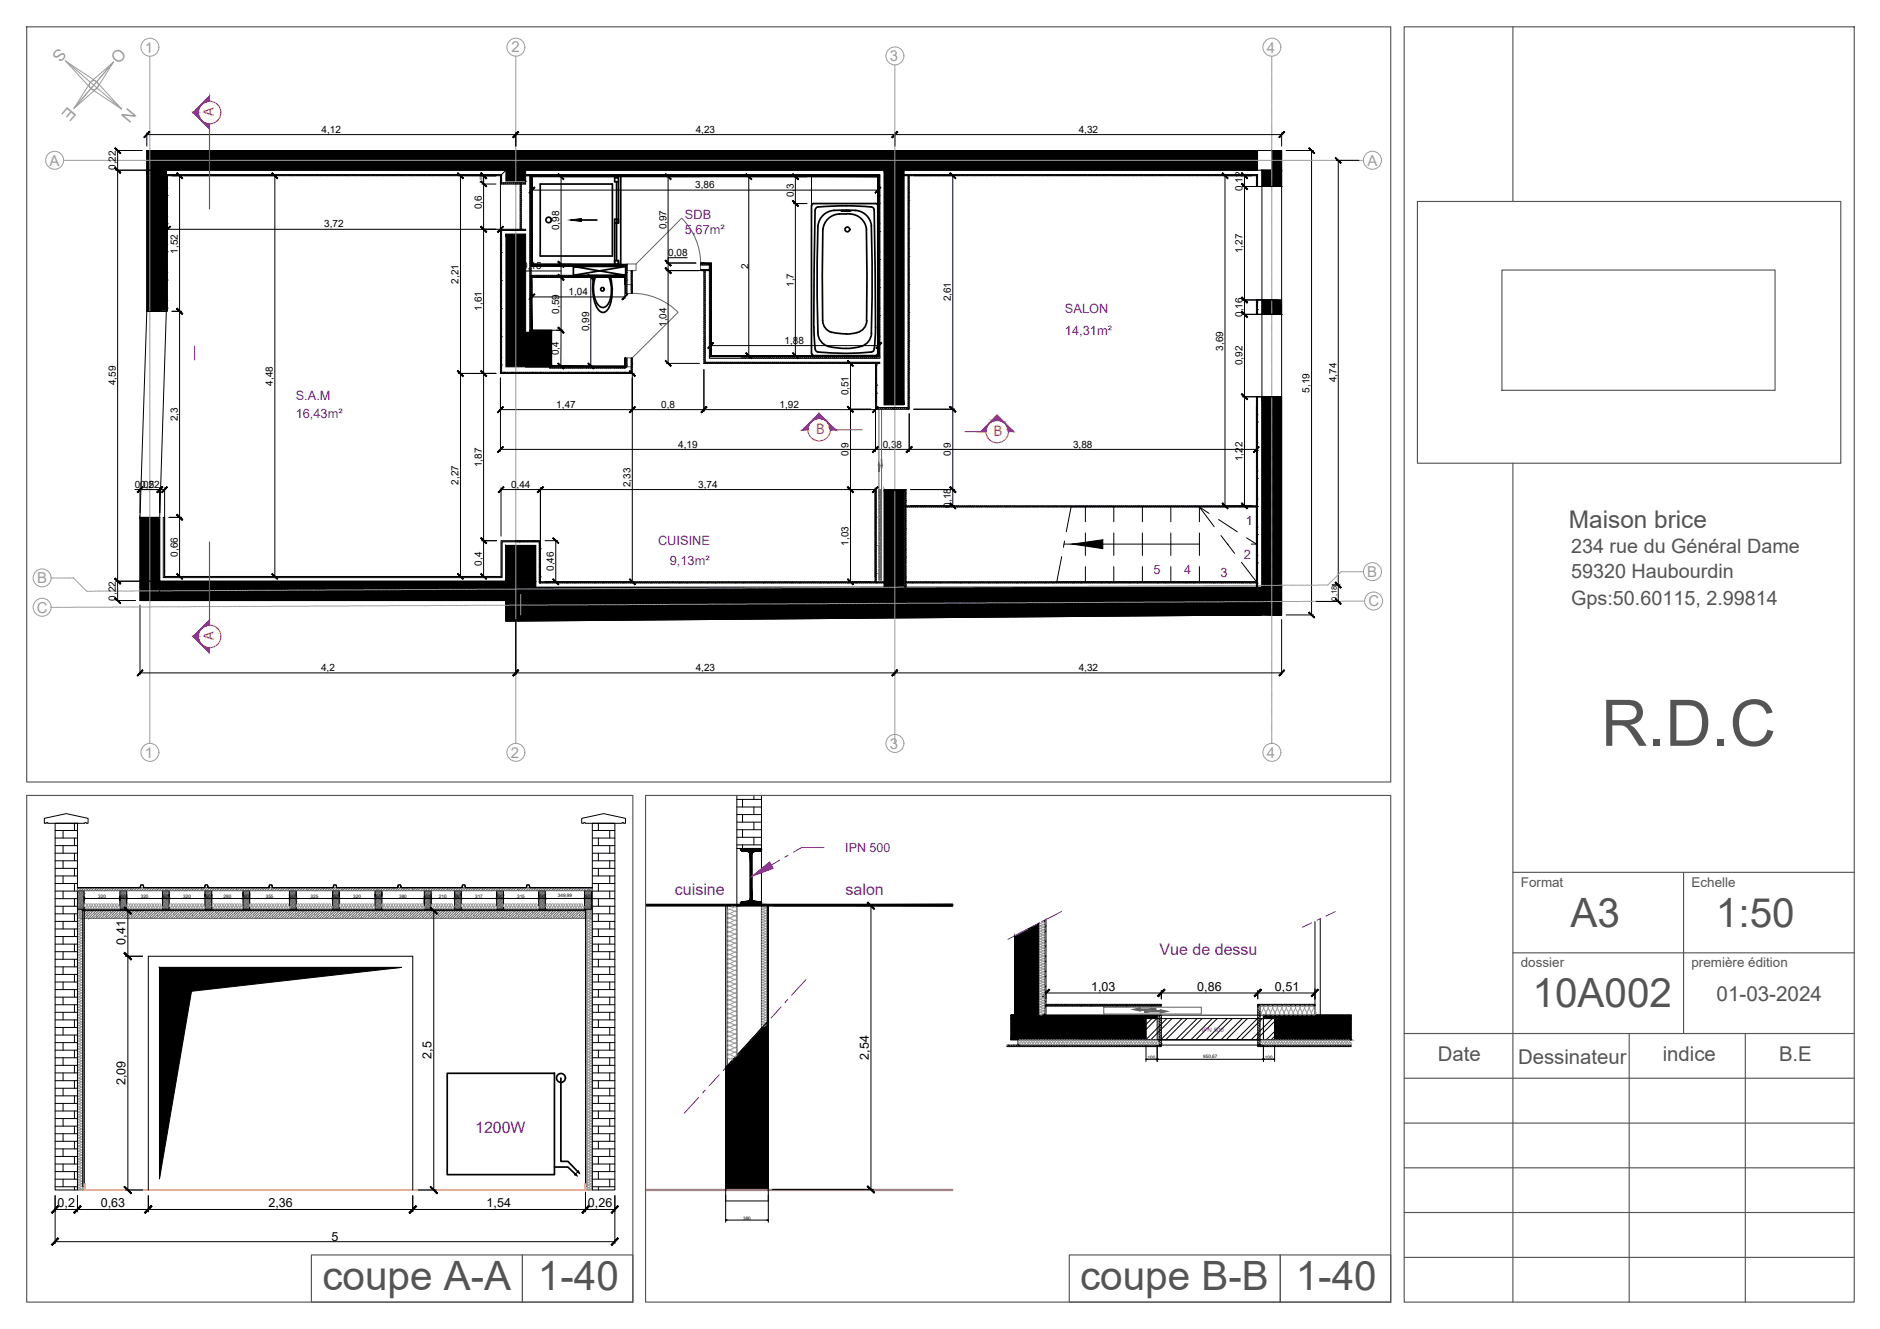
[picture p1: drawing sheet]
<svg xmlns="http://www.w3.org/2000/svg" width="420mm" height="297mm" viewBox="0 0 420 297" stroke-linecap="round" stroke-linejoin="round" font-family="sans-serif">
<defs><g id="words">
<text font-size="14.3" fill="#545454" x="357.8" y="166.7">R.D.C</text>
<g font-size="9" fill="#545454">
<text x="351" y="207.2">A3</text>
<text x="383.5" y="207.2">1:50</text>
<text x="342.5" y="225.2">10A002</text>
<text x="72.1" y="288.2">coupe A-A</text>
<text x="120.2" y="288.2">1-40</text>
<text x="241.4" y="288.2">coupe B-B</text>
<text x="289.6" y="288.2">1-40</text>
</g>
<text font-size="5.4" fill="#545454" x="350.6" y="118">Maison brice</text>
<g font-size="4.6" fill="#545454">
<text x="383.6" y="223.7">01-03-2024</text>
<text x="321.3" y="237.1">Date</text>
<text x="339.3" y="237.8">Dessinateur</text>
<text x="371.6" y="237.1">indice</text>
<text x="397.6" y="237.1">B.E</text>
</g>
<g font-size="4.4" fill="#545454">
<text x="351.1" y="123.6">234 rue du Général Dame</text>
<text x="351.1" y="129.2">59320 Haubourdin</text>
<text x="351.1" y="135.2">Gps:50.60115, 2.99814</text>
</g>
<g font-size="3.7" fill="#9c9c9c">
<text x="13.1" y="10.5" transform="rotate(131 13.1 10.5)">S</text>
<text x="26.4" y="10.6" transform="rotate(130 26.4 10.6)">O</text>
<text x="15.2" y="23.7" transform="rotate(131 15.2 23.7)">E</text>
<text x="28.7" y="23.9" transform="rotate(131 28.7 23.9)">N</text>
</g>
<g font-size="3.6" fill="#3f00ff">
<text x="150.8" y="200">cuisine</text>
<text x="189" y="200">salon</text>
<text x="259.1" y="213.5">Vue de dessu</text>
<text x="106.2" y="253.1">1200W</text>
</g>
<g font-size="3.4" fill="#9c9c9c">
<text x="32.4" y="11.8">1</text>
<text x="114.3" y="11.6">2</text>
<text x="283.1" y="11.8">4</text>
<text x="198.8" y="13.7">3</text>
<text x="11.1" y="37.1">A</text>
<text x="305.6" y="37.1">A</text>
<text x="8.3" y="130.4">B</text>
<text x="305.6" y="129">B</text>
<text x="8.3" y="136.9">C</text>
<text x="305.8" y="135.5">C</text>
<text x="198.8" y="167.4">3</text>
<text x="32.4" y="169.4">1</text>
<text x="114.1" y="169.4">2</text>
<text x="283.1" y="169.4">4</text>
</g>
<g font-size="3.1" fill="#ff2424">
<text x="47.8" y="25.9" transform="rotate(-90 47.8 25.9)">A</text>
<text x="182.4" y="97.1">B</text>
<text x="222.1" y="97.4">B</text>
<text x="47.8" y="142.9" transform="rotate(-90 47.8 142.9)">A</text>
</g>
<g font-size="3" fill="#545454">
<text x="339.9" y="198.2">Format</text>
<text x="378" y="198.2">Echelle</text>
<text x="339.9" y="216.2">dossier</text>
<text x="378" y="216.2">première édition</text>
</g>
<g font-size="2.9" fill="#3f00ff">
<text x="153.1" y="49">SDB</text>
<text x="153.1" y="52.2">5,67m²</text>
<text x="238" y="70">SALON</text>
<text x="238" y="74.9">14,31m²</text>
<text x="66.1" y="89.4">S.A.M</text>
<text x="66.1" y="93.4">16,43m²</text>
<text x="278.4" y="117.4">1</text>
<text x="147.1" y="121.8">CUISINE</text>
<text x="278" y="124.9">2</text>
<text x="149.7" y="126.2">9,13m²</text>
<text x="257.8" y="128.3">5</text>
<text x="264.6" y="128.3">4</text>
<text x="272.8" y="129.1">3</text>
</g>
<text font-size="2.8" fill="#3f00ff" x="188.9" y="190.4">IPN 500</text>
<g font-size="2.8">
<text x="28.1" y="211.1" transform="rotate(-90 28.1 211.1)">0,41</text>
<text x="243.8" y="221.4">1,03</text>
<text x="267.6" y="221.4">0,86</text>
<text x="284.9" y="221.4">0,51</text>
<text x="96.4" y="236.7" transform="rotate(-90 96.4 236.7)">2,5</text>
<text x="194.1" y="236.8" transform="rotate(-90 194.1 236.8)">2,54</text>
<text x="28.1" y="242.6" transform="rotate(-90 28.1 242.6)">2,09</text>
<text x="12.9" y="269.8">0,2</text>
<text x="22.5" y="269.8">0,63</text>
<text x="60" y="269.8">2,36</text>
<text x="108.8" y="269.8">1,54</text>
<text x="131.4" y="269.8">0,26</text>
<text x="74.1" y="277.4">5</text>
</g>
<g font-size="2.2">
<text x="71.9" y="29.7">4,12</text>
<text x="155.5" y="29.7">4,23</text>
<text x="241.1" y="29.7">4,32</text>
<text x="25.9" y="38" transform="rotate(-90 25.9 38)">0,22</text>
<text x="107.7" y="46.8" transform="rotate(-90 107.7 46.8)">0,6</text>
<text x="155.4" y="42.1">3,86</text>
<text x="177.4" y="44.1" transform="rotate(-90 177.4 44.1)">0,3</text>
<text x="277.7" y="42.7" transform="rotate(-90 277.7 42.7)">0,12</text>
<text x="72.5" y="50.8">3,72</text>
<text x="125" y="51.5" transform="rotate(-90 125 51.5)">0,98</text>
<text x="148.9" y="51.3" transform="rotate(-90 148.9 51.3)">0,97</text>
<text x="39.7" y="56.7" transform="rotate(-90 39.7 56.7)">1,52</text>
<text x="149.4" y="57.2">0,08</text>
<text x="277.7" y="56.6" transform="rotate(-90 277.7 56.6)">1,27</text>
<text x="102.5" y="63.4" transform="rotate(-90 102.5 63.4)">2,21</text>
<text x="116.7" y="60.1">0,15</text>
<text x="127" y="65.9">1,04</text>
<text x="167.3" y="60.1" transform="rotate(-90 167.3 60.1)">2</text>
<text x="177.4" y="64.1" transform="rotate(-90 177.4 64.1)">1,7</text>
<text x="107.7" y="69.5" transform="rotate(-90 107.7 69.5)">1,61</text>
<text x="125" y="70.1" transform="rotate(-90 125 70.1)">0,59</text>
<text x="212.5" y="67.4" transform="rotate(-90 212.5 67.4)">2,61</text>
<text x="277.7" y="70.9" transform="rotate(-90 277.7 70.9)">0,16</text>
<text x="131.7" y="74.1" transform="rotate(-90 131.7 74.1)">0,99</text>
<text x="148.9" y="73.1" transform="rotate(-90 148.9 73.1)">1,04</text>
<text x="175.3" y="76.8">1,88</text>
<text x="124.9" y="79.4" transform="rotate(-90 124.9 79.4)">0,4</text>
<text x="273.4" y="78.3" transform="rotate(-90 273.4 78.3)">3,69</text>
<text x="277.7" y="81.6" transform="rotate(-90 277.7 81.6)">0,92</text>
<text x="25.9" y="86.1" transform="rotate(-90 25.9 86.1)">4,59</text>
<text x="61" y="86.2" transform="rotate(-90 61 86.2)">4,48</text>
<text x="189.7" y="88.4" transform="rotate(-90 189.7 88.4)">0,51</text>
<text x="292.7" y="87.7" transform="rotate(-90 292.7 87.7)">5,19</text>
<text x="298.7" y="85.5" transform="rotate(-90 298.7 85.5)">4,74</text>
<text x="39.7" y="94.1" transform="rotate(-90 39.7 94.1)">2,3</text>
<text x="124.3" y="91.1">1,47</text>
<text x="147.8" y="91.1">0,8</text>
<text x="174.2" y="91.1">1,92</text>
<text x="151.6" y="100">4,19</text>
<text x="197.3" y="100">0,38</text>
<text x="239.8" y="100">3,88</text>
<text x="107.7" y="104.4" transform="rotate(-90 107.7 104.4)">1,87</text>
<text x="189.7" y="102" transform="rotate(-90 189.7 102)">0,9</text>
<text x="212.5" y="102" transform="rotate(-90 212.5 102)">0,9</text>
<text x="277.7" y="103.1" transform="rotate(-90 277.7 103.1)">1,22</text>
<text x="30.1" y="109">0,05</text>
<text x="31.3" y="109">0,22</text>
<text x="102.5" y="108.3" transform="rotate(-90 102.5 108.3)">2,27</text>
<text x="114.2" y="109">0,44</text>
<text x="140.9" y="108.9" transform="rotate(-90 140.9 108.9)">2,33</text>
<text x="156" y="109">3,74</text>
<text x="212.5" y="113.4" transform="rotate(-90 212.5 113.4)">0,18</text>
<text x="39.7" y="124.4" transform="rotate(-90 39.7 124.4)">0,66</text>
<text x="189.7" y="122" transform="rotate(-90 189.7 122)">1,03</text>
<text x="107.7" y="126.4" transform="rotate(-90 107.7 126.4)">0,4</text>
<text x="123.8" y="127.6" transform="rotate(-90 123.8 127.6)">0,46</text>
<text x="25.9" y="134.2" transform="rotate(-90 25.9 134.2)">0,22</text>
<text x="71.8" y="150">4,2</text>
<text x="155.5" y="150">4,23</text>
<text x="241.1" y="150">4,32</text>
</g>
<text font-size="1.7" x="298.7" y="134.2" transform="rotate(-90 298.7 134.2)">0,18</text>
<text font-size="1.4" fill="#3f00ff" x="268.6" y="230.7">IPN 500</text>
<g font-size="1">
<text x="21.9" y="200.6">320</text>
<text x="27" y="200.6">60</text>
<text x="31.5" y="200.6">320</text>
<text x="36.5" y="200.6">60</text>
<text x="40.9" y="200.6">320</text>
<text x="46" y="200.6">60</text>
<text x="50" y="200.6">280</text>
<text x="54.5" y="200.6">60</text>
<text x="59.4" y="200.6">355</text>
<text x="64.9" y="200.6">60</text>
<text x="69.4" y="200.6">325</text>
<text x="74.5" y="200.6">60</text>
<text x="79" y="200.6">320</text>
<text x="84" y="200.6">60</text>
<text x="89.2" y="200.6">380</text>
<text x="95" y="200.6">60</text>
<text x="98.1" y="200.6">210</text>
<text x="101.8" y="200.6">60</text>
<text x="106.2" y="200.6">317</text>
<text x="111.2" y="200.6">60</text>
<text x="115.6" y="200.6">315</text>
<text x="120.6" y="200.6">60</text>
<text x="124.7" y="200.5">349,99</text>
<text x="130.8" y="200.6">60</text>
<text x="256.5" y="236.6">100</text>
<text x="268.9" y="236.5">950,67</text>
<text x="282.7" y="236.6">100</text>
<text x="166.1" y="272.6">380</text>
</g>
<text font-size=".8" x="107.9" y="41" transform="rotate(-90 107.9 41)">0,09</text>
</g></defs>
<!-- layer: 01.structure placo -->
<path d="M113.1 39.3v1.2M36.2 69.6h1" fill="none" stroke="#0ff" stroke-width=".25"/>
<!-- layer: A.Mure brick 22 -->
<g fill="#000" stroke="#000" stroke-width=".22">
<path d="M117.5 74.3h5.3v7.7zM113 137.4h169l-169 1.4zM239.6 121.6l6.9-1v2zM226.7 209.2l5.5-2.9v2.9z"/>
<path d="M32.8 38l4.4 31.6v-31.6zM32.8 38l4.4 31.6h-4.4z"/>
<path d="M113.1 38l4.4 2.5v-2.5zM113.1 38l4.4 2.5h-4.4z"/>
<path d="M197.6 38l4.4 52.5v-52.5zM197.6 38l4.4 52.5h-4.4z"/>
<path d="M32.8 33.6l170.6 4.4v-4.4zM32.8 33.6l170.6 4.4h-170.6z"/>
<path d="M202.8 33.6l78.3 4.4v-4.4zM202.8 33.6l78.3 4.4h-78.3z"/>
<path d="M282 38l4.4 3.7v-3.7zM282 38l4.4 3.7h-4.4z"/>
<path d="M284.2 33.6l2.2 4.4v-4.4zM284.2 33.6l2.2 4.4h-2.2z"/>
<path d="M113.1 52.3l4.4 29.7v-29.7zM113.1 52.3l4.4 29.7h-4.4z"/>
<path d="M282 67l4.4 3.3v-3.3zM282 67l4.4 3.3h-4.4z"/>
<path d="M117.5 82h5.3zM117.5 74.3l5.3 7.7h-5.3z"/>
<path d="M282 88.7l4.4 42.6v-42.6zM282 88.7l4.4 42.6h-4.4z"/>
<path d="M31.3 115.6l4.4 14.3v-14.3zM31.3 115.6l4.4 14.3h-4.4z"/>
<path d="M197.6 109.7l4.4 21.6v-21.6zM197.6 109.7l4.4 21.6h-4.4z"/>
<path d="M113 121.9l6.7 8v-8zM113 121.9l6.7 8h-6.7z"/>
<path d="M31.3 129.9l88.4 1.4v-1.4zM31.3 129.9l88.4 1.4h-88.4z"/>
<path d="M31.3 131.3l255.1 2.9v-2.9zM31.3 131.3l255.1 2.9h-255.1z"/>
<path d="M113 134.2l173.4 3.2v-3.2zM113 134.2l173.4 3.2h-173.4z"/>
<path d="M226.7 209.2l5.5 17.7v-17.7zM226.7 209.2l5.5 17.7h-5.5z"/>
<path d="M225.9 227.7l30.2 4.7v-4.7zM225.9 227.7l30.2 4.7h-30.2z"/>
<path d="M225.9 226.9l32.7 .8v-.8zM225.9 226.9l32.7 .8h-32.7z"/>
<path d="M282.4 226.9l19.6 .8v-.8zM282.4 226.9l19.6 .8h-19.6z"/>
<path d="M284.9 227.7l17.1 4.7v-4.7zM284.9 227.7l17.1 4.7h-17.1z"/>
</g>
<g fill="none" stroke="#000" stroke-width=".22">
<path d="M197.6 38h4.4v52.5h-4.4zM280.8 41.7h5.6M32.8 69.6v-36h253.6v4.4h-249.2v31.6M32.8 69.6h4.4M32.8 69.6l-1.5 46M37.2 69.6l-1.5 46M117.5 74.3h5.3v7.7h-5.3zM280.8 67h5.6M280.8 70.3h5.6M197.6 90.5h.1M280.8 88.7h5.6M31.3 115.6h4.4v14.3h77.3v-8h6.7v9.4h77.9v-21.6h4.4v21.6h80v-93.3h4.4v99.4l-173.4 1.4v-4.6h-81.7z"/>
<path d="M239.4 113.2l-1.1 5.7M242.6 113.2v3.4M242.6 119.1v5M248.9 113.2v3.4M248.9 119.1v5M255.3 113.2v3.4M255.3 119.1v5M261.7 113.2v3.4M261.7 119.1v5M268.1 113.2v3.4M268.1 119.1v5M270.2 114.8l-2.1-1.5 3.3 4.4"/>
<path d="M272.3 116.1l4.2 2.8M272.9 119.7l3 4M274.4 113.2v.1M237.3 124.4l-1.1 5.6M237.8 121.6h30.3M237.9 120.9l-.2 1.4M242.6 126.6v3.4M248.9 126.6v3.4M255.3 126.6v3.4M261.7 126.6v3.4M268.1 126.6v3.4M274.4 121.6h.1"/>
<path d="M274.4 121.6v.1M277.5 125.7l3.3 4.3M278.6 120.2l2.2 1.4h-1.1M164.7 178.7h5.5M164.7 177.8v24.3M165.9 178.7v1.7M168.5 177.8v.9M170.2 177.8v88h-5.5v-63.3M10.7 184h8.2M10.7 184l-.2-.2-.2 .2h-.4v-1.1l4.9-1.1 4.9 1.1v1.1l-.6-.2-.2 .2M12.3 184h5v82h-5zM12.3 185.6h5"/>
<path d="M12.3 187.3h5M12.3 189h5M12.3 190.7h5M12.3 192.4h5M12.3 194.1h5M12.3 195.8h5M12.3 197.5h5M12.3 199.2h5M14.1 185.6v1.7M14.1 189v1.7M14.1 192.4v1.7M14.1 195.8v1.7"/>
<path d="M14.1 199.2v1.7M16.6 184v1.6M16.6 187.3v1.7M16.6 190.7v1.7M16.6 194.1v1.7M16.6 197.5v1.7M130.8 184l-.2-.2-.6 .2v-1.1l4.9-1.1 4.9 1.1v1.1l-.6-.2-.2 .2h-8.2M132.4 184h5v82h-5zM132.4 185.6h5M132.4 187.3h5M132.4 189h5M132.4 190.7h5"/>
<path d="M132.4 192.4h5M132.4 194.1h5M132.4 195.8h5M132.4 197.5h5M132.4 199.2h5M133.7 184v1.6M133.7 187.3v1.7M133.7 190.7v1.7M133.7 194.1v1.7M133.7 197.5v1.7M136.3 185.6v1.7M136.3 189v1.7"/>
<path d="M136.3 192.4v1.7M136.3 195.8v1.7M136.3 199.2v1.7M164.7 180.4h5.5M164.7 182.1h5.5M164.7 183.8h5.5M164.7 185.4h5.5M164.7 187.1h5.5M164.7 188.8h5.5M164.7 189.6h5.5M165.9 182.1v1.7M165.9 185.4v1.7"/>
<path d="M165.9 188.8v.8M168.5 180.4v1.7M168.5 183.8v1.6M168.5 187.1v1.7M12.3 200.9h5M12.3 202.6h5M12.3 204.2h5M12.3 205.9h5M12.3 207.6h5M12.3 209.3h5M12.3 211h5M12.3 212.7h5"/>
<path d="M12.3 214.4h5M12.3 216.1h5M12.3 217.8h5M12.3 219.5h5M14.1 202.6v1.6M14.1 205.9v1.7M14.1 209.3v1.7M14.1 212.7v1.7M14.1 216.1v1.7M14.1 219.5v1.7M16.6 200.9v1.7M16.6 204.2v1.7"/>
<path d="M16.6 207.6v1.7M16.6 211v1.7M16.6 214.4v1.7M16.6 217.8v1.7M132.4 200.9h5M132.4 202.6h5M132.4 204.2h5M132.4 205.9h5M132.4 207.6h5M132.4 209.3h5M132.4 211h5M132.4 212.7h5"/>
<path d="M132.4 214.4h5M132.4 216.1h5M132.4 217.8h5M132.4 219.5h5M133.7 200.9v1.7M133.7 204.2v1.7M133.7 207.6v1.7M133.7 211v1.7M133.7 214.4v1.7M133.7 217.8v1.7M136.3 202.6v1.6M136.3 205.9v1.7"/>
<path d="M136.3 209.3v1.7M136.3 212.7v1.7M136.3 216.1v1.7M136.3 219.5v1.7M232.2 206.3v20.6h-5.5v-17.7M12.3 221.2h5M12.3 222.9h5M12.3 224.6h5M12.3 226.3h5M12.3 228h5M12.3 229.6h5M12.3 231.3h5"/>
<path d="M12.3 233h5M12.3 234.7h5M12.3 236.4h5M12.3 238.1h5M12.3 239.8h5M14.1 222.9v1.7M14.1 226.3v1.7M14.1 229.6v1.7M14.1 233v1.7M14.1 236.4v1.7M14.1 239.8v1.7M16.6 221.2v1.7"/>
<path d="M16.6 224.6v1.7M16.6 228v1.6M16.6 231.3v1.7M16.6 234.7v1.7M16.6 238.1v1.7M132.4 221.2h5M132.4 222.9h5M132.4 224.6h5M132.4 226.3h5M132.4 228h5M132.4 229.6h5M132.4 231.3h5"/>
<path d="M132.4 233h5M132.4 234.7h5M132.4 236.4h5M132.4 238.1h5M132.4 239.8h5M133.7 221.2v1.7M133.7 224.6v1.7M133.7 228v1.6M133.7 231.3v1.7M133.7 234.7v1.7M133.7 238.1v1.7M136.3 222.9v1.7"/>
<path d="M136.3 226.3v1.7M136.3 229.6v1.7M136.3 233v1.7M136.3 236.4v1.7M136.3 239.8v1.7M226.7 226.9h75.3h-19.6v5.5h19.6h-76.1zM258.6 226.9v5.5M282.4 226.9v5.5M12.3 241.5h5M12.3 243.2h5M12.3 244.9h5M12.3 246.6h5"/>
<path d="M12.3 248.3h5M12.3 250h5M12.3 251.7h5M12.3 253.4h5M12.3 255.1h5M12.3 256.8h5M12.3 258.5h5M14.1 243.2v1.7M14.1 246.6v1.7M14.1 250v1.7M14.1 253.4v1.7M14.1 256.8v1.7"/>
<path d="M16.6 241.5v1.7M16.6 244.9v1.7M16.6 248.3v1.7M16.6 251.7v1.7M16.6 255.1v1.7M16.6 258.5v1.7M132.4 241.5h5M132.4 243.2h5M132.4 244.9h5M132.4 246.6h5M132.4 248.3h5M132.4 250h5"/>
<path d="M132.4 251.7h5M132.4 253.4h5M132.4 255.1h5M132.4 256.8h5M132.4 258.5h5M133.7 241.5v1.7M133.7 244.9v1.7M133.7 248.3v1.7M133.7 251.7v1.7M133.7 255.1v1.7M133.7 258.5v1.7M136.3 243.2v1.7"/>
<path d="M136.3 246.6v1.7M136.3 250v1.7M136.3 253.4v1.7M136.3 256.8v1.7M12.3 260.2h5M12.3 261.9h5M12.3 263.6h5M12.3 265.2h5M14.1 260.2v1.7M14.1 263.6v1.6M16.6 261.9v1.7M16.6 265.2v.8"/>
<path d="M132.4 260.2h5M132.4 261.9h5M132.4 263.6h5M132.4 265.2h5M133.7 261.9v1.7M133.7 265.2v.8M136.3 260.2v1.7M136.3 263.6v1.6"/>
</g>
<!-- layer: A.placo -->
<g fill="none" stroke="#000" stroke-width=".22">
<path d="M25.9 33.6h5.9M25.9 38h10.3M26.3 33.6v100.6M32.8 30.1h253.6M32.8 29.7v3M37.2 39h.1M37.4 39.2l-.2 .3M37.4 39.7l-.2 .2M37.5 39.1h.1M38.1 39l-.3 .3M38.4 39.3h23.4M38.5 39l-.2 .3"/>
<path d="M38.9 39l-.2 .3M39.2 39.2h.1M39.4 39l-.1 .1M39.9 39l-.3 .3M40.1 39.3v89.5M40.3 39l-.3 .3M40.8 39l-.3 .3M41.2 39l-.2 .2M41.7 39l-.3 .3M42 39.1l-.1 .2M42.5 39l-.2 .3M43 39l-.2 .3"/>
<path d="M43.5 39l-.3 .3M43.7 39.2l-.1 .1M43.8 39.1h.1M44.4 39l-.3 .3M44.8 39l-.3 .3M45.3 39l-.3 .3M45.5 39.2h.1M45.7 39l-.1 .1M46.1 39l-.2 .3M46.6 39l-.2 .3M47 39l-.2 .3M47.5 39l-.2 .2"/>
<path d="M48 39l-.3 .3M48.3 39.1l-.2 .2M48.9 39l-.3 .3M49.3 39l-.3 .3M49.7 39l-.2 .3M50 39.2v.1M50.1 39.1h.1M50.6 39l-.2 .3M51.1 39l-.3 .3M51.5 39l-.2 .3M51.8 39.2h.1M52 39l-.1 .1"/>
<path d="M52.5 39l-.3 .3M52.9 39l-.3 .3M53.3 39l-.2 .3M53.8 39l-.2 .2M54.2 39l-.2 .3M54.6 39.1l-.2 .2M55.1 39l-.2 .3M55.6 39l-.3 .3M56 39l-.2 .3M56.3 39.2l-.1 .1M56.4 39.1h.1M56.9 39l-.2 .3"/>
<path d="M57.4 39l-.3 .3M57.8 39l-.2 .3M58 39.2h.1M58.3 39l-.1 .1M58.7 39l-.2 .3M59.2 39l-.3 .3M59.6 39l-.2 .3M60.1 39l-.2 .2M60.5 39l-.2 .3M60.9 39.1l-.2 .2M61.4 39.3v89.5M61.4 39l-.2 .3"/>
<path d="M61.8 39l-.2 .3M62.3 39l-.2 .3M62.5 39.2v.1M62.7 39.1h.1M63.2 39l-.3 .3M63.7 39l-.3 .3M64.1 39l-.3 .3M64.3 39.2h.1M64.6 39l-.2 .1M65 39l-.2 .3M65.4 39l-.2 .3M65.9 39l-.2 .3"/>
<path d="M66.4 39l-.3 .2M66.8 39l-.3 .3M67.1 39.1l-.1 .2M67.7 39l-.3 .3M68.2 39l-.3 .3M68.6 39l-.3 .3M68.8 39.2v.1M69 39.1h.1M69.5 39l-.2 .3M69.9 39l-.2 .3M70.4 39l-.3 .3M70.6 39.2h.1"/>
<path d="M70.9 39l-.2 .1M71.3 39l-.3 .3M71.8 39l-.3 .3M72.2 39l-.3 .3M72.6 39l-.2 .2M73.1 39l-.2 .3M73.4 39.1l-.1 .2M74 39l-.3 .3M74.5 39l-.3 .3M74.9 39l-.3 .3M75.1 39.2v.1M75.2 39.1h.1"/>
<path d="M75.8 39l-.3 .3M76.2 39l-.2 .3M76.7 39l-.3 .3M76.9 39.2h.1M77.1 39l-.1 .1M77.6 39l-.3 .3M78 39l-.2 .3M78.5 39l-.3 .3M79 39l-.3 .2M79.4 39l-.3 .3M79.7 39.1l-.1 .2M80.3 39l-.3 .3"/>
<path d="M80.7 39l-.2 .3M81.2 39l-.3 .3M81.4 39.2v.1M81.5 39.1h.1M82.1 39l-.3 .3M82.5 39l-.2 .3M83 39l-.3 .3M83.2 39.2h.1M83.4 39l-.1 .1M83.9 39l-.3 .3M84.3 39l-.2 .3M84.8 39l-.3 .3"/>
<path d="M85.2 39l-.2 .2M85.7 39l-.3 .3M86 39.1l-.1 .2M86.6 39l-.3 .3M87 39l-.3 .3M87.5 39l-.3 .3M87.7 39.2v.1M87.8 39.1h.1M88.3 39l-.2 .3M88.8 39l-.2 .3M89.3 39l-.3 .3M89.5 39.2h.1"/>
<path d="M89.7 39l-.1 .1M90.2 39l-.3 .3M90.6 39l-.3 .3M91.1 39l-.3 .3M91.5 39l-.2 .2M91.9 39l-.2 .3M92.3 39.1l-.1 .2M92.8 39l-.2 .3M93.3 39l-.3 .3M93.8 39l-.3 .3M94 39.2l-.1 .1M94.1 39.1h.1"/>
<path d="M94.7 39l-.3 .3M95.1 39l-.3 .3M95.5 39l-.2 .3M95.8 39.2h.1M96 39l-.1 .1M96.4 39l-.2 .3M96.9 39l-.3 .3M97.4 39l-.3 .3M97.8 39l-.2 .2M98.3 39l-.3 .3M98.6 39.1l-.2 .2M99.1 39l-.2 .3"/>
<path d="M99.6 39l-.3 .3M100 39l-.2 .3M100.3 39.2l-.1 .1M100.4 39.1h.1M100.9 39l-.2 .3M101.4 39l-.3 .3M101.9 39l-.3 .3M102.1 39.2h.1M102.3 39l-.1 .1M102.7 39l-.2 .3h8.3M103.2 39l-.3 .3v89.5M103.6 39l-.2 .3"/>
<path d="M104.1 39l-.3 .2M104.5 39l-.2 .3M104.9 39.1l-.2 .2M105.5 39l-.3 .3M105.9 39l-.3 .3M106.3 39l-.2 .3M106.6 39.2l-.1 .1M106.7 39.1h.1M107.2 39l-.2 .3M107.7 39l-.3 .3M108.1 39.3v89.5M108.1 39l-.2 .3"/>
<path d="M108.3 39.2h.1M108.6 39l-.1 .1M109 39l-.2 .3M109.5 39l-.3 .3M109.9 39l-.3 .3M110.4 39l-.2 .2M110.8 39l-.2 .3M111.1 39.2l-.1 .1M112 39.3l-.2 .1M112.1 39h-74.9v30.6h.2v-30.3h74.7h-.3v12.4l.2-.2M112.1 39.7l-.3 .2M112.1 39v2.1"/>
<path d="M113.1 38l-1 1M115.3 29.7v3M117.5 39h79.1v.3h-79.1zM117.5 39.3h.9M118 39l-.3 .3M118.4 39.3h.3v34.7h-.3zM118.4 39l-.2 .3M118.7 39.4l-.3 .2M118.7 39.8l-.3 .2M118.9 39l-.2 .3M119.1 39.2v.1M119.3 39.1h.1"/>
<path d="M119.8 39l-.3 .3M120.3 39l-.3 .3M120.7 39l-.3 .3M120.9 39.2h.1M121.2 39l-.2 .1M121.6 39l-.3 .3M122 39l-.2 .3M122.5 39l-.3 .3M122.9 39l-.2 .2M123.4 39l-.3 .3M123.7 39.1l-.1 .2M124.3 39l-.3 .3"/>
<path d="M124.8 39l-.3 .3M125 39.5h12.7M125.2 39l-.3 .3M125.4 39.5l-.1 42.3M125.4 39.2v.1M125.5 39.1h.1M126.1 39l-.3 .3M126.5 39l-.2 .3M127 39l-.3 .3M127.2 39.2h.1M127.4 39l-.1 .1M127.9 39l-.3 .3"/>
<path d="M128.4 39l-.3 .3M128.8 39l-.3 .3M129.2 39l-.2 .2M129.7 39l-.3 .3M130 39.1l-.1 .2M130.6 39l-.3 .3M131 39l-.2 .3M131.5 39l-.3 .3M131.7 39.2v.1M131.8 39.1h.1M132.4 39l-.3 .3M132.8 39l-.3 .3"/>
<path d="M133.3 39l-.3 .3M133.5 39.2h.1M133.7 39l-.1 .1M134.2 39l-.3 .3M134.6 39l-.2 .3M135.1 39l-.3 .3M135.5 39l-.2 .2M136 39l-.3 .3M136.3 39.1l-.2 .2M136.9 39l-.3 .3M137.3 39l-.2 .3M137.8 39l-.3 .3"/>
<path d="M138 39.2v.1M138.1 39.1h.1M138.7 39l-.3 .3M139.1 39l-.2 .3M139.6 39l-.3 .3M139.8 39.2h.1M140 39l-.1 .1M140.5 39l-.3 .3M140.9 39l-.3 .3M141.4 39l-.3 .3M141.8 39l-.2 .2M142.2 39l-.2 .3"/>
<path d="M142.6 39.1l-.1 .2M143.2 39l-.3 .3M143.6 39l-.3 .3M144.1 39l-.3 .3M144.3 39.2l-.1 .1M144.4 39.1h.1M144.9 39l-.2 .3M145.4 39l-.2 .3M145.8 39l-.2 .3M146.1 39.2h.1M146.3 39l-.1 .1M146.7 39l-.2 .3"/>
<path d="M147.2 39l-.3 .3M147.7 39l-.3 .3M148.1 39l-.2 .2M148.5 39l-.2 .3M148.9 39.1l-.2 .2M148.9 39.5h7.6M149.3 39.5v19.3M149.4 39l-.2 .3M149.9 39l-.3 .3M150.3 39l-.2 .3M150.6 39.2l-.1 .1M150.7 39.1h.1"/>
<path d="M151.3 39l-.3 .3M151.7 39l-.3 .3M152.1 39l-.2 .3M152.4 39.2h.1M152.6 39l-.1 .1M153 39l-.2 .3M153.5 39l-.3 .3M153.9 39l-.2 .3M154.4 39l-.2 .2M154.8 39l-.2 .3M155.2 39.1l-.2 .2M155.7 39l-.2 .3"/>
<path d="M156.2 39l-.3 .3M156.6 39l-.2 .3M156.8 39.2v.1M157 39.1h.1M157.5 39l-.2 .3M158 39l-.3 .3M158.4 39l-.2 .3M158.7 39.2h.1M158.9 39l-.2 .1M159.3 39l-.3 .3M159.8 39l-.3 .3M160.2 39l-.2 .3"/>
<path d="M160.7 39l-.3 .2M161.1 39l-.2 .3M161.5 39.1l-.2 .2M162 39l-.2 .3M162.5 39l-.3 .3M162.9 39l-.3 .3M163.2 39.2l-.1 .1M163.2 39.1h.1M163.8 39l-.3 .3M164.3 39l-.3 .3M164.7 39l-.2 .3M164.9 39.2h.1"/>
<path d="M165.1 39v.1M165.4 39.3h16.2M165.6 39l-.2 .3M166.1 39l-.3 .3M166.5 39l-.3 .3M166.9 39.5h13.4M167 39l-.2 .2M167.3 39.5v40M167.4 39l-.3 .3M167.7 39.1l-.1 .2M168.3 39l-.2 .3M168.7 39l-.2 .3"/>
<path d="M169.2 39l-.2 .3M169.4 39.2v.1M169.5 39.1h.1M170.1 39l-.3 .3M170.6 39l-.3 .3M171 39l-.3 .3M171.2 39.2h.1M171.4 39l-.1 .1M171.9 39l-.3 .3M172.3 39l-.2 .3M172.8 39l-.2 .3M173.2 39l-.2 .2"/>
<path d="M173.7 39l-.3 .3M174 39.1l-.1 .2M174.6 39l-.3 .3M175 39l-.2 .3M175.5 39l-.3 .3M175.7 39.2v.1M175.8 39.1h.1M176.4 39l-.3 .3M176.8 39l-.2 .3M177.3 39l-.3 .3M177.5 39.2h.1M177.7 39l-.1 .1"/>
<path d="M177.8 39.5v40M178.2 39l-.3 .3M178.6 39l-.2 .3M179.1 39l-.3 .3M179.5 39l-.2 .2M180 39l-.3 .3M180.3 39.1l-.1 .2M180.9 39l-.3 .3M181.3 39l-.2 .3M181.8 39l-.3 .3M182 39.2l-.1 .1M182.1 39.1h.1"/>
<path d="M182.7 39l-.3 .3M183.1 39l-.2 .3M183.6 39l-.3 .3M183.8 39.2h.1M184 39l-.1 .1M184.5 39l-.3 .3M184.9 39l-.2 .3M185.4 39l-.3 .3M185.8 39l-.2 .2M186.3 39l-.3 .3M186.6 39.1l-.2 .2M187.2 39l-.3 .3"/>
<path d="M187.6 39l-.2 .3M188 39l-.2 .3M188.3 39.2v.1M188.4 39.1h.1M189 39l-.3 .3M189.4 39l-.3 .3M189.9 39l-.3 .3M190.1 39.2h.1M190.3 39l-.1 .1M190.8 39l-.3 .3M191.2 39l-.2 .3M191.6 39l-.2 .3"/>
<path d="M192.1 39l-.2 .2M192.6 39l-.3 .3M192.9 39.1l-.2 .2M193.5 39l-.3 .3M193.9 39l-.3 .3M194.4 39l-.3 .3M194.6 39.2l-.1 .1M194.7 39.1h.1M195.2 39l-.2 .3M195.7 39l-.2 .3M196.1 39l-.2 .3M196.4 39.2h.1"/>
<path d="M196.4 39.3h.2v40.4h-.2zM196.4 39.3h.1M196.6 39l-.1 .1M196.6 39.5l-.2 .2M196.6 39.9l-.2 .3M200 29.7v3M201 39h80.1v.3h-80.1zM201.2 39l-.2 .2M201.6 39l-.2 .3M202.1 39l-.3 .3M202.3 39.2h.1M202.5 39l-.1 .1"/>
<path d="M202.9 39.3h.3v52.2h-.3zM203 39l-.3 .3M203.2 39.7l-.3 .2M203.5 39l-.6 .5M203.9 39l-.3 .3M204.2 39.3h9.2M204.3 39l-.2 .2M204.8 39l-.3 .3M205.1 39.1l-.1 .2M205.7 39l-.3 .3M206.1 39l-.2 .3M206.6 39l-.3 .3"/>
<path d="M206.8 39.2v.1M206.9 39.1h.1M207.5 39l-.3 .3M207.9 39l-.2 .3M208.4 39l-.3 .3M208.6 39.2h.1M208.8 39l-.1 .1M209.3 39l-.3 .3M209.7 39l-.2 .3M210.2 39l-.3 .3M210.6 39l-.2 .2M211.1 39l-.3 .3"/>
<path d="M211.4 39.1l-.2 .2M212 39l-.3 .3M212.4 39l-.2 .3M212.9 39l-.3 .3M212.9 39.3v73.8M213.1 39.2v.1M213.2 39.1h.1M213.8 39l-.3 .3M214.2 39l-.2 .3M214.7 39l-.3 .3M214.9 39.2h.1M215.1 39l-.1 .1"/>
<path d="M215.6 39l-.3 .3M216 39l-.3 .3M216.5 39l-.3 .3M216.9 39l-.2 .2M217.3 39l-.2 .3M217.7 39.1l-.1 .2M218.3 39l-.3 .3M218.7 39l-.3 .3M219.2 39l-.3 .3M219.4 39.2l-.1 .1M219.5 39.1h.1M220 39l-.2 .3"/>
<path d="M220.5 39l-.2 .3M220.9 39l-.2 .3M221.2 39.2h.1M221.4 39l-.1 .1M221.9 39l-.3 .3M222.3 39l-.3 .3M222.8 39l-.3 .3M223.2 39l-.2 .2M223.6 39l-.2 .3M224 39.1l-.2 .2M224.5 39l-.2 .3M225 39l-.3 .3"/>
<path d="M225.4 39l-.2 .3M225.7 39.2l-.1 .1M225.8 39.1h.1M226.4 39l-.3 .3M226.8 39l-.3 .3M227.2 39l-.2 .3M227.5 39.2h.1M227.7 39l-.1 .1M228.1 39l-.2 .3M228.6 39l-.3 .3M229 39l-.2 .3M229.5 39l-.2 .2"/>
<path d="M229.9 39l-.2 .3M230.3 39.1l-.2 .2M230.8 39l-.2 .3M231.3 39l-.3 .3M231.7 39l-.2 .3M231.9 39.2v.1M232.1 39.1h.1M232.6 39l-.2 .3M233.1 39l-.3 .3M233.5 39l-.2 .3M233.8 39.2h.1M234 39l-.2 .1"/>
<path d="M234.4 39l-.3 .3M234.9 39l-.3 .3M235.3 39l-.2 .3M235.8 39l-.3 .2M236.2 39l-.2 .3M236.6 39.1l-.2 .2M237.1 39l-.2 .3M237.6 39l-.3 .3M238 39l-.3 .3M238.3 39.2l-.1 .1M238.3 39.1h.1M238.9 39l-.2 .3"/>
<path d="M239.4 39l-.3 .3M239.8 39l-.2 .3M240 39.2h.1M240.2 39v.1M240.7 39l-.2 .3M241.2 39l-.3 .3M241.6 39l-.3 .3M242.1 39l-.2 .2M242.5 39l-.3 .3M242.8 39.1l-.1 .2M243.4 39l-.2 .3M243.8 39l-.2 .3"/>
<path d="M244.3 39l-.2 .3M244.5 39.2v.1M244.6 39.1h.1M245.2 39l-.3 .3M245.7 39l-.3 .3M246.1 39l-.3 .3M246.3 39.2h.1M246.5 39l-.1 .1M247 39l-.3 .3M247.4 39l-.2 .3M247.9 39l-.3 .3M248.3 39l-.2 .2"/>
<path d="M248.8 39l-.3 .3M249.1 39.1l-.1 .2M249.7 39l-.3 .3M250.1 39l-.2 .3M250.6 39l-.3 .3M250.8 39.2v.1M250.9 39.1h.1M251.5 39l-.3 .3M251.9 39l-.2 .3M252.4 39l-.3 .3M252.6 39.2h.1M252.9 39l-.2 .1"/>
<path d="M253.3 39l-.3 .3M253.7 39l-.2 .3M254.2 39l-.3 .3M254.6 39l-.2 .2M255.1 39l-.3 .3M255.4 39.1l-.1 .2M256 39l-.3 .3M256.4 39l-.2 .3M256.9 39l-.3 .3M257.1 39.2l-.1 .1M257.2 39.1h.1M257.8 39l-.3 .3"/>
<path d="M258.2 39l-.2 .3M258.7 39l-.3 .3M258.9 39.2h.1M259.1 39l-.1 .1M259.6 39l-.3 .3M260 39l-.2 .3M260.5 39l-.3 .3M260.9 39l-.2 .2M261.4 39l-.3 .3M261.7 39.1l-.1 .2M262.3 39l-.3 .3M262.7 39l-.2 .3"/>
<path d="M263.2 39l-.3 .3M263.4 39.2v.1M263.5 39.1h.1M264.1 39l-.3 .3M264.5 39l-.3 .3M265 39l-.3 .3M265.2 39.2h.1M265.4 39l-.1 .1M265.9 39l-.3 .3M266.3 39l-.2 .3M266.7 39l-.2 .3M267.2 39l-.2 .2"/>
<path d="M267.7 39l-.3 .3M268 39.1l-.2 .2M268.6 39l-.3 .3M269 39l-.3 .3M269.5 39l-.3 .3M269.7 39.2l-.1 .1M269.8 39.1h.1M270.3 39l-.2 .3M270.8 39l-.2 .3M271.2 39l-.2 .3M271.5 39.2h.1M271.7 39l-.1 .1"/>
<path d="M272.2 39l-.3 .3M272.6 39l-.3 .3M273 39l-.2 .3M273.4 39.3h6.4M273.5 39l-.2 .2M273.8 39.3v73.8M273.9 39l-.2 .3M274.3 39.1l-.1 .2M274.8 39l-.2 .3M275.3 39l-.3 .3M275.8 39l-.3 .3M276 39.2l-.1 .1"/>
<path d="M276.1 39.1h.1M276.6 39l-.2 .3M277.1 39l-.3 .3M277.5 39l-.2 .3M277.7 39.2h.1M278 39l-.1 .1M278.1 39.3v73.8M278.4 39l-.2 .3M278.9 39l-.3 .3M279.3 39l-.2 .3M279.8 39l-.2 .2M280.2 39l-.2 .3"/>
<path d="M280.6 39.1l-.2 .2M280.8 39.3h.3v2.4h-.3zM281 39.6l-.2 .2M281.1 39.1l-.3 .3M281.1 40l-.3 .2M286.4 29.7v3M287.4 33.6h6.1M293.1 33.6v103.8M298.7 35.8h5M299.1 35.8v98.6M37.2 40.4h.1M37.2 42.1h.1"/>
<path d="M37.2 46.6h.1M37.2 48.5h.1M37.2 52.9h.1M37.2 54.7h.1M37.2 59.2h.1M37.3 42.1h.1M37.3 48.3h.1M37.3 54.6h.1M37.3 43.8l-.1 .2M37.3 50.2h-.1M37.3 56.4l-.1 .1M37.4 43.7h.1"/>
<path d="M37.4 50h.1M37.4 56.3h.1M37.4 45.5l-.2 .2M37.4 48.2h.1M37.4 51.8l-.2 .3M37.4 58.1l-.2 .2M37.4 51.3h80.1v.2h-5.7v32h.3v-32M37.4 40.3v11.4M37.4 40.5l-.2 .3M37.4 41.5l-.2 .2M37.4 42.4l-.2 .2M37.4 43.3l-.2 .2"/>
<path d="M37.4 44.1l-.2 .3M37.4 45l-.2 .3M37.4 46l-.2 .2M37.4 46.8l-.2 .3M37.4 47.7l-.2 .3M37.4 48.6l-.2 .3M37.4 49.5l-.2 .3M37.4 50.4l-.2 .3M37.4 51.3l-.2 .3M37.4 52.2l-.2 .3M37.4 53.1l-.2 .3M37.4 54l-.2 .3"/>
<path d="M37.4 54.9l-.2 .3M37.4 55.8l-.2 .3M37.4 56.7l-.2 .3M37.4 57.6l-.2 .3M37.4 58.5l-.2 .3M37.4 59.4l-.2 .3M37.4 40.1l-.1 .1M37.4 41l-.2 .3M37.4 41.9h.1M37.4 42.8l-.2 .2M37.4 44.6l-.2 .3M37.4 46.4l-.1 .2"/>
<path d="M37.4 47.3l-.2 .3M37.4 49.1l-.2 .2M37.4 50.9l-.2 .2M37.4 52.7l-.1 .1M37.4 53.6l-.2 .2M37.4 54.5h.1M37.4 55.4l-.2 .3M37.4 57.2l-.2 .2M37.4 59l-.1 .1M37.4 59.8l-.2 .3M107.7 41.1h3.1M111.8 40.8h5.7v.3h-5.7"/>
<path d="M111.9 40.2h.1M111.9 54.7h.1M111.9 56.5l-.1 .1M112.1 56.4h.1M112.1 51.3l-.3 .2M112.1 51.9l-.3 .2M112.1 58.2l-.3 .2M112.1 40.5l-.3 .3M112.1 40.1v.1M112.1 52.3l-.3 .3M112.1 53.2l-.3 .3M112.1 54.1l-.3 .2"/>
<path d="M112.1 55l-.3 .3M112.1 55.9l-.3 .3M112.1 56.8l-.3 .3M112.1 57.7l-.3 .2M112.1 58.6l-.3 .2M112.1 59.5l-.3 .3M112.1 52.7l-.2 .2M112.1 53.7l-.3 .2M112.1 54.6h.1M112.1 55.4l-.3 .3M112.1 57.2l-.3 .3M112.1 59l-.2 .2"/>
<path d="M112.1 59.9l-.3 .3M112.2 40.8l-.3 .3M112.4 41.1h.1M112.5 51.3l-.3 .2M112.6 40.8l-.1 .2M112.9 51.3l-.2 .2M113.1 40.8l-.3 .3M113.2 51.5h.1M113.4 51.3l-.1 .1M113.5 40.9l-.2 .2M113.8 51.3l-.2 .2M114 40.8l-.3 .3"/>
<path d="M114.3 51.3l-.3 .2M114.4 40.8l-.2 .3M114.8 51.3l-.3 .2M114.9 40.8l-.3 .3M115.2 41l-.1 .1M115.2 51.3l-.2 .2M115.3 40.9h.1M115.7 51.3l-.3 .2M115.8 40.8l-.3 .3M116 51.4l-.2 .1M116.1 51.3h.1M116.2 40.8l-.2 .3"/>
<path d="M116.2 40.8v10.4l.1-.1M116.3 43h.1M116.3 49.3h.1M116.3 44.9h-.1M116.4 44.7h.1M116.4 51h.1M116.4 46.6l-.2 .1M116.5 41.5l-.3 .3M116.5 42.4l-.3 .3M116.5 43.3l-.3 .3M116.5 44.2l-.3 .3M116.5 45.1l-.3 .3"/>
<path d="M116.5 46l-.3 .3M116.5 46.9l-.3 .3M116.5 47.8l-.3 .3M116.5 48.7l-.3 .3M116.5 49.6l-.3 .3M116.5 50.5l-.3 .2M116.5 42l-.3 .2M116.5 42.9l-.1 .1M116.5 43.8l-.3 .2M116.5 45.6l-.3 .2M116.5 47.4l-.2 .2M116.5 48.2l-.3 .3"/>
<path d="M116.5 49.1l-.1 .1M116.5 50.1l-.3 .2M116.5 40.8v10.5M116.5 51.3l-.2 .2M116.7 40.8l-.4 .5M116.9 41.1h-.1M117 41h.1M117 51.3l-.3 .2M117.1 40.8v.1M117.4 51.3l-.2 .2M117.5 41l-.2 .1M118.4 51.7h.1"/>
<path d="M118.4 43.6h.1M118.4 49.9h.1M118.4 56.2h.1M118.4 45.4v.1M118.4 58h.1M118.6 45.3h.1M118.6 51.6h.1M118.6 57.9h.1M118.6 40.8l-.2 .2M118.6 47.1l-.2 .1M118.6 53.4l-.2 .1M118.6 59.7l-.2 .1"/>
<path d="M118.7 40.7h.1M118.7 47h.1M118.7 53.3h.1M118.7 59.5h.1M118.7 42.5l-.3 .2M118.7 48.8l-.3 .3M118.7 45.2h.1M118.7 51.5h.1M118.7 55.1l-.3 .2M118.7 57.8h.1M118.7 59.3h21.4v.2h-21.4zM118.7 42.9l-.3 .3"/>
<path d="M118.7 46.5l-.3 .3M118.7 43.4l-.1 .1M118.7 47.9l-.3 .2M118.7 40.2l-.3 .3M118.7 41.1l-.3 .3M118.7 42l-.3 .3M118.7 43.8l-.3 .3M118.7 44.7l-.3 .3M118.7 45.6l-.3 .3M118.7 47.4l-.3 .3M118.7 48.3l-.3 .3M118.7 49.2l-.3 .3"/>
<path d="M118.7 50.1l-.3 .3M118.7 51l-.3 .3M118.7 51.9l-.3 .3M118.7 52.8l-.3 .3M118.7 53.7l-.3 .3M118.7 54.6l-.3 .2M118.7 55.5l-.3 .3M118.7 56.4l-.3 .3M118.7 57.3l-.3 .3M118.7 58.2l-.3 .2M118.7 59.1l-.3 .3M118.7 41.6l-.3 .2"/>
<path d="M118.7 44.3l-.3 .2M118.7 46.1l-.3 .2M118.7 49.7l-.1 .1M118.7 50.6l-.3 .2M118.7 52.4l-.3 .2M118.7 54.2l-.3 .2M118.7 56l-.1 .1M118.7 56.8l-.3 .3M118.7 58.7l-.3 .2M118.9 40.5v2.4M118.9 42.5h77.3M118.9 59.3l-.2 .2"/>
<path d="M119.3 59.3l-.3 .2M119.5 59.5h.1M119.6 59.4h.1M119.8 59.3h.1M120.2 59.3l-.3 .2M120.6 59.3l-.2 .2M121.1 59.3l-.2 .2M121.3 59.5h.1M121.5 59.3l-.1 .1M122 59.3l-.2 .2M122.4 59.3l-.2 .2M122.9 59.3l-.3 .2"/>
<path d="M123.4 59.3l-.3 .2M123.8 59.3l-.3 .2M124.1 59.4l-.1 .1M124.2 59.3h.1M124.7 59.3l-.2 .2M125 59.1h2.8M125.1 59.3l-.2 .2M125.6 59.3l-.3 .2M125.8 59.5h.1M125.9 59.4h.1M126 59.3h.1M126.5 59.3l-.3 .2"/>
<path d="M127 59.3l-.3 .2M127.4 59.3l-.3 .2M127.6 59.5h.1M127.8 59.3l-.1 .1M128.3 59.3l-.3 .2M128.7 59.3l-.2 .2M129.2 59.3l-.3 .2M129.6 59.3l-.2 .2M130.1 59.3l-.3 .2M130.4 59.4l-.1 .1M130.5 59.3h.1M131 59.3l-.3 .2"/>
<path d="M131.4 59.3l-.2 .2M131.9 59.3l-.3 .2M132.1 59.5h.1M132.2 59.4h.1M132.3 59.3h.1M132.8 59.3l-.3 .2M133.2 59.3l-.2 .2M133.7 59.3l-.3 .2M133.9 59.5h.1M134.1 59.3l-.1 .1M134.6 59.3l-.3 .2M135 59.3l-.2 .2"/>
<path d="M135.5 59.3l-.3 .2M135.9 59.3l-.2 .2M136.4 59.3l-.3 .2M136.7 59.4l-.1 .1M136.8 59.3h.1M137.3 59.3l-.3 .2M137.7 59.3l-.2 .2M138.2 59.3l-.3 .2M138.3 59.5h.1M138.5 59.4h.1M138.6 59.3h.1M139.1 59.3l-.3 .2"/>
<path d="M139.5 59.3l-.2 .2M140 59.3l-.3 .2M140 59.5l-.2 .2M140.1 59.9l-.3 .2M148.9 58.8h6.6M153.6 57.6h-4.3v23.6M156.5 59.3h2.3M156.5 59h2.3M158.5 59h.3v20.7h-.3zM158.6 59.3l-.1 .1M158.7 59.2h.1M158.8 59.6l-.3 .2"/>
<path d="M177.4 45.5h2.9M196.2 40.5v2.4M196.5 43.7h.1M196.5 50h.1M196.5 56.3h.1M196.5 45.5l-.1 .1M196.5 51.8l-.1 .1M196.5 58.1l-.1 .1M196.6 45.4h.1M196.6 51.7h.1M196.6 58h.1M196.6 40.9l-.2 .2"/>
<path d="M196.6 47.2l-.2 .2M196.6 53.5l-.2 .2M196.6 59.8l-.2 .2M196.6 55.2l-.2 .3M196.6 54.8l-.2 .2M196.6 57.5l-.2 .2M196.6 59.3l-.2 .2M196.6 40.4l-.2 .3M196.6 41.3l-.2 .3M196.6 42.2l-.2 .2M196.6 43.1l-.2 .2M196.6 44l-.2 .3"/>
<path d="M196.6 44.9l-.2 .3M196.6 45.8l-.2 .2M196.6 46.7l-.2 .2M196.6 47.6l-.2 .2M196.6 48.5l-.2 .3M196.6 49.4l-.2 .2M196.6 50.3l-.2 .2M196.6 51.2l-.2 .2M196.6 52.1l-.2 .2M196.6 53l-.2 .2M196.6 53.9l-.2 .2M196.6 55.7l-.2 .2"/>
<path d="M196.6 56.5l-.2 .3M196.6 58.4l-.2 .2M196.6 41.7l-.1 .2M196.6 42.7l-.2 .2M196.6 43.5v.1M196.6 44.4l-.2 .3M196.6 46.2l-.2 .3M196.6 48l-.1 .2M196.6 48.9l-.2 .3M196.6 49.8v.1M196.6 50.7l-.2 .3M196.6 52.5l-.2 .3"/>
<path d="M196.6 54.3l-.1 .2M196.6 56.1v.1M196.6 57l-.2 .3M196.6 58.8l-.2 .3M203 43h.1M203 49.3h.1M203 55.6h.1M203 57.4l-.1 .1M203 44.9h-.1M203 51.1l-.1 .1M203.1 44.7h.1M203.1 51h.1"/>
<path d="M203.1 57.3h.1M203.1 52.8l-.2 .2M203.1 40.2l-.2 .2M203.1 46.6l-.2 .1M203.1 59.1l-.2 .2M203.2 50.5l-.3 .2M203.2 51.4l-.3 .2M203.2 55.9l-.3 .2M203.2 56.8l-.3 .2M203.2 58.6l-.3 .2M203.2 50l-.3 .3M203.2 54.5l-.3 .3"/>
<path d="M203.2 56.3l-.3 .3M203.2 58.1l-.3 .3M203.2 59.9l-.2 .2M203.2 45.5l-.3 .3M203.2 47.4l-.2 .2M203.2 51.8l-.3 .3M203.2 41.5l-.3 .3M203.2 44.2l-.3 .2M203.2 46l-.3 .3M203.2 57.7l-.3 .2M203.2 41.9l-.3 .3M203.2 49.1l-.1 .1"/>
<path d="M203.2 53.6l-.2 .2M203.2 43.3l-.3 .2M203.2 46.9l-.3 .2M203.2 47.8l-.3 .2M203.2 40.6l-.3 .3M203.2 42.4l-.3 .3M203.2 45.1l-.3 .3M203.2 48.7l-.3 .3M203.2 49.6l-.3 .3M203.2 52.3l-.3 .2M203.2 53.2l-.3 .3M203.2 54.1l-.3 .2"/>
<path d="M203.2 55l-.3 .2M203.2 59.5l-.3 .2M203.2 41l-.2 .3M203.2 42.8l-.1 .2M203.2 43.8l-.3 .2M203.2 48.2l-.3 .3M203.2 55.4l-.1 .1M277.7 41.7h7.8M280.8 40.7h.1M281.1 40.9l-.3 .3M281.1 40.5l-.2 .1M281.1 41.3l-.3 .3"/>
<path d="M37.2 61h.1M37.2 65.5h.1M37.2 67.3h.1M37.3 60.9h.1M37.3 67.2h.1M37.3 62.7l-.1 .1M37.3 69l-.1 .1M37.4 62.6h.1M37.4 68.9h.1M37.4 60.8h.1M37.4 64.4l-.2 .2M37.4 60.3l-.2 .3"/>
<path d="M37.4 61.2l-.2 .3M37.4 62.1l-.2 .3M37.4 63l-.2 .3M37.4 63.9l-.2 .3M37.4 64.8l-.2 .3M37.4 65.7l-.2 .2M37.4 66.6l-.2 .3M37.4 67.5l-.2 .3M37.4 68.4l-.2 .3M37.4 69.3l-.2 .2M37.4 61.7l-.2 .2M37.4 63.4l-.2 .3"/>
<path d="M37.4 65.3l-.1 .1M37.4 66.2l-.2 .2M37.4 67v.1M37.4 67.9l-.2 .3M38.4 69.6h2.2M111.9 61h.1M111.9 67.3h.1M111.9 73.6h.1M111.9 79.9h.1M111.9 62.8l-.1 .1M111.9 69.1l-.1 .1M111.9 75.4l-.1 .1"/>
<path d="M112.1 62.7h.1M112.1 69h.1M112.1 75.3h.1M112.1 64.5l-.3 .2M112.1 70.8l-.3 .2M112.1 77l-.3 .2M112.1 60.4l-.3 .2M112.1 61.3l-.3 .2M112.1 62.2l-.3 .2M112.1 63.1l-.3 .2M112.1 64l-.3 .2M112.1 64.9l-.3 .2"/>
<path d="M112.1 65.8l-.3 .2M112.1 66.7l-.3 .2M112.1 67.5l-.3 .3M112.1 68.5l-.3 .2M112.1 69.4l-.3 .2M112.1 70.3l-.3 .2M112.1 71.1l-.3 .3M112.1 72l-.3 .3M112.1 73l-.3 .2M112.1 73.9l-.3 .2M112.1 74.7l-.3 .3M112.1 75.6l-.3 .3"/>
<path d="M112.1 76.6l-.3 .2M112.1 77.5l-.3 .2M112.1 78.3l-.3 .3M112.1 79.2l-.3 .3M112.1 60.8v.1M112.1 61.7l-.3 .3M112.1 63.5l-.3 .3M112.1 65.3l-.2 .2M112.1 66.2l-.3 .3M112.1 67.1v.1M112.1 68l-.3 .3M112.1 69.8l-.3 .3"/>
<path d="M112.1 71.6l-.2 .2M112.1 72.5l-.3 .3M112.1 73.4v.1M112.1 74.3l-.3 .3M112.1 76.1l-.3 .3M112.1 77.9l-.2 .1M112.1 78.8l-.3 .3M112.1 79.7h.1M116.7 60.6h8.7M118.4 64.3h.1M118.4 74.3h4.4v7.6l.3-.2M118.4 74v.3"/>
<path d="M118.4 62.5h.1M118.4 68.8h.1M118.4 70.6h.1M118.6 64.2h.1M118.6 70.5h.1M118.6 65.9l-.2 .2M118.6 72.2l-.2 .2M118.7 65.9h.1M118.7 72.1h.1M118.7 61.4l-.3 .2M118.7 64h.1M118.7 67.6l-.3 .3"/>
<path d="M118.7 70.3h.1M118.7 73.9l-.3 .3M118.7 61.5h21.1v.3h-21.1zM118.7 60l-.3 .3M118.7 60.9l-.3 .3M118.7 62.7l-.3 .2M118.7 63.6l-.3 .3M118.7 64.5l-.3 .3M118.7 65.4l-.3 .2M118.7 66.3l-.3 .2M118.7 67.2l-.3 .2M118.7 68.1l-.3 .3"/>
<path d="M118.7 69l-.3 .2M118.7 69.9l-.3 .2M118.7 70.8l-.3 .2M118.7 71.7l-.3 .3M118.7 72.6l-.3 .2M118.7 73.5l-.3 .2M118.7 60.4l-.3 .3M118.7 62.3l-.1 .1M118.7 63.1l-.3 .3M118.7 64.9l-.3 .3M118.7 66.7l-.3 .3M118.7 68.5l-.1 .2"/>
<path d="M118.7 69.4l-.3 .3M118.7 71.2l-.3 .3M118.7 73l-.3 .3M118.7 74h4.4v8M118.9 63v3.7M118.9 66.4h20.8M119 74.2l-.2 .1M119 61.5l-.6 .5M119.1 74h.1M119.4 61.6l-.2 .2M119.5 74l-.2 .3M119.7 62h12.8"/>
<path d="M119.9 73.8h5.9M119.9 61.5l-.2 .3M120 74l-.3 .3M120.4 61.5l-.3 .3M120.4 74l-.2 .3M120.6 74.2v.1M120.7 74.2h.1M120.8 61.5l-.2 .3M120.9 74h.1M121.1 61.7l-.1 .1M121.2 61.6h.1M121.3 74l-.2 .3"/>
<path d="M121.7 61.5l-.2 .3M121.8 74l-.3 .3M122.2 61.5l-.3 .3M122.2 74l-.2 .3M122.4 74.2h.1M122.6 61.5l-.3 .3M122.7 74l-.1 .2M122.9 74.7h.1M122.9 61.7h.1M122.9 76.5l-.1 .1M123 76.4h.1M123 78.2l-.2 .1"/>
<path d="M123.1 61.5l-.1 .1M123.1 74.1l-.3 .2M123.1 75l-.3 .2M123.1 75.8l-.3 .3M123.1 76.7l-.3 .3M123.1 77.6l-.3 .3M123.1 78.6l-.3 .2M123.1 79.4l-.3 .3M123.1 74.5l-.1 .1M123.1 75.4l-.3 .3M123.1 77.2l-.3 .3M123.1 79l-.2 .2"/>
<path d="M123.1 79.9l-.3 .3M123.5 61.5l-.2 .3M124 61.5l-.3 .3M124.4 61.5l-.2 .3M124.9 61.5l-.2 .2M125.3 61.5l-.2 .3M125.7 61.6l-.2 .2M126.2 61.5l-.3 .3M126.7 61.5l-.3 .3M127.1 61.5l-.3 .3M127.4 61.7l-.1 .1M127.5 61.6h.1"/>
<path d="M128 61.5l-.2 .3M128.4 61.5l-.2 .3M128.9 61.5l-.2 .3M129.2 61.7h.1M129.4 61.5l-.1 .1M129.8 61.5l-.3 .3M130.3 61.5l-.3 .3M130.7 61.5l-.3 .3M131.1 61.5l-.1 .2M131.6 61.5l-.2 .3M132 61.6l-.2 .2M132 62v19.8"/>
<path d="M132.5 61.5l-.3 .3M132.9 61.5l-.2 .3M133.4 61.5l-.3 .3M133.6 61.7v.1M133.8 61.6h.1M134.3 61.5l-.3 .3M134.7 61.5l-.2 .3M135.2 61.5l-.3 .3M135.5 61.7h.1M135.6 61.5v.1M136.1 61.5l-.3 .3M136.5 61.5l-.2 .3"/>
<path d="M137 61.5l-.3 .3M137.5 61.5l-.3 .2M137.9 61.5l-.3 .3M138.3 61.6l-.2 .2M138.8 61.5l-.3 .3M139.2 61.5l-.2 .3M139.7 63v3.7M139.7 61.5l-.3 .3M139.8 80v2h.3v-2M139.8 65.6v-6.1h.3v6.1M139.8 61h.1M139.9 65.5h.1"/>
<path d="M140 60.9h.1M140 62.7l-.2 .2M140.1 62.6h.1M140.1 60.8h.1M140.1 64.4l-.3 .2M140.1 60.4l-.3 .2M140.1 61.2l-.3 .3M140.1 62.1l-.3 .3M140.1 63l-.3 .3M140.1 64l-.3 .2M140.1 64.8l-.3 .3M140.1 61.7l-.3 .3"/>
<path d="M140.1 63.5l-.2 .2M140.1 65.3l-.1 .1M141.1 80v3.5h.2v-3.5M141.1 65.6v-5.1h.2v5.1M141.1 65.2h.1M141.1 60.7h.1M141.2 80l-.1 .1M141.2 60.6h.1M141.2 62.4l-.1 .1M141.3 60.9l-.2 .3M141.3 61.8l-.2 .3M141.3 62.7l-.2 .3"/>
<path d="M141.3 63.6l-.2 .3M141.3 64.5l-.2 .3M141.3 65.4l-.2 .2M141.3 61.4l-.2 .2M141.3 63.1l-.2 .3M141.3 64.1l-.2 .2M141.3 65l-.1 .1M148.9 60.5h7.4M156.5 60.5h2.3l-.3 .3M156.5 60.2h2.3M157.3 60.5h.3v20.7h-.3zM157.4 64.2h.1"/>
<path d="M157.4 70.5h.1M157.4 76.7h.1M157.4 65.9l-.1 .1M157.4 72.2l-.1 .1M157.4 78.5l-.1 .1M157.5 65.9h.1M157.5 72.1h.1M157.5 78.4h.1M157.5 60.5l-.2 .1M157.5 61.4l-.2 .1M157.5 67.6l-.2 .2M157.5 73.9l-.2 .2"/>
<path d="M157.6 60.8l-.3 .3M157.6 61.7l-.3 .3M157.6 62.6l-.3 .3M157.6 63.5l-.3 .3M157.6 64.4l-.3 .3M157.6 65.3l-.3 .3M157.6 66.2l-.3 .2M157.6 67.1l-.3 .3M157.6 68l-.3 .3M157.6 68.9l-.3 .3M157.6 69.8l-.3 .2M157.6 70.7l-.3 .3"/>
<path d="M157.6 71.6l-.3 .3M157.6 72.5l-.3 .3M157.6 73.4l-.3 .2M157.6 74.3l-.3 .2M157.6 75.2l-.3 .3M157.6 76.1l-.3 .3M157.6 77l-.3 .2M157.6 77.9l-.3 .2M157.6 78.8l-.3 .2M157.6 79.7l-.3 .3M157.6 62.2l-.2 .2M157.6 63.1l-.3 .2"/>
<path d="M157.6 64h-.1M157.6 64.8l-.3 .3M157.6 66.7l-.3 .2M157.6 68.4l-.2 .3M157.6 69.4l-.3 .2M157.6 70.3h-.1M157.6 71.1l-.3 .3M157.6 72.9l-.3 .3M157.6 74.7l-.2 .3M157.6 75.6l-.3 .3M157.6 76.5l-.1 .1M157.6 77.4l-.3 .3"/>
<path d="M157.6 79.2l-.3 .3M158.5 79.7h38.2v.4h-38.2zM158.6 63.8h.1M158.6 70.1h.1M158.6 76.4h.1M158.6 71.9l-.1 .1M158.6 65.6l-.1 .1M158.6 78.2l-.1 .1M158.7 65.5h.1M158.7 71.8h.1M158.7 78.1h.1M158.7 67.3l-.2 .2"/>
<path d="M158.7 61l-.2 .2M158.7 73.6l-.2 .2M158.8 76.8v1.9M158.8 77.2h37.6M158.8 61.4l-.3 .3M158.8 69.5l-.3 .3M158.8 74l-.3 .2M158.8 60.1l-.3 .2M158.8 63.7h-.1M158.8 64.5l-.3 .3M158.8 66.3l-.3 .3M158.8 72.6l-.3 .3"/>
<path d="M158.8 76.2l-.1 .1M158.8 77.1l-.3 .3M158.8 78.9l-.3 .2M158.8 62.3l-.3 .3M158.8 63.2l-.3 .2M158.8 64.1l-.3 .2M158.8 65l-.3 .3M158.8 65.9l-.3 .3M158.8 66.8l-.3 .2M158.8 67.7l-.3 .2M158.8 68.6l-.3 .2M158.8 70.4l-.3 .2"/>
<path d="M158.8 71.3l-.3 .2M158.8 72.2l-.3 .2M158.8 73.1l-.3 .2M158.8 74.9l-.3 .2M158.8 75.8l-.3 .2M158.8 76.7l-.3 .2M158.8 77.5l-.3 .3M158.8 78.5l-.3 .2M158.8 79.4l-.3 .2M158.8 61.8l-.2 .2M158.8 62.7l-.3 .3M158.8 68.1l-.2 .2"/>
<path d="M158.8 69l-.3 .3M158.8 69.9l-.1 .1M158.8 70.8l-.3 .3M158.8 74.4l-.2 .2M158.8 75.3l-.3 .3M165.6 79.7h.1M166.1 79.7l-.4 .4M166.5 79.7l-.4 .4M166.9 79.5h13.9M167 79.7l-.4 .4M167.1 80h.1M167.4 79.7l-.2 .2"/>
<path d="M167.9 79.7l-.4 .4M168.2 79.8l-.3 .3M168.8 79.7l-.4 .4M169.2 79.7l-.3 .3M169.7 79.7l-.5 .4M169.9 79.9l-.2 .2M170 79.8h.1M170.6 79.7l-.4 .4M171 79.7l-.4 .4M171.4 79.7l-.3 .4M171.6 80l-.1 .1M171.7 79.9h.1"/>
<path d="M171.9 79.7l-.1 .1M172.4 79.7l-.4 .4M172.8 79.7l-.4 .4M173.3 79.7l-.5 .4M173.4 80h.1M173.7 79.7l-.2 .2M174.2 79.7l-.4 .4M174.5 79.8l-.3 .3M175 79.7l-.3 .4M175.5 79.7l-.3 .3M175.9 79.7l-.3 .4M176.2 79.9l-.2 .2"/>
<path d="M176.3 79.8h.1M176.9 79.7l-.5 .4M177.3 79.7l-.4 .4M177.8 79.7l-.5 .4M177.9 80l-.1 .1M178 79.9h.1M178.2 79.7l-.1 .1M178.6 79.7l-.3 .4M179.1 79.7l-.4 .4M179.5 79.7l-.3 .4M179.7 80h.1M180 79.7l-.2 .2"/>
<path d="M180.4 79.7l-.4 .4M180.8 79.8l-.3 .3M181.4 79.7l-.5 .4M181.8 79.7l-.3 .3M182.2 79.7l-.4 .4M182.5 79.9l-.2 .2M182.6 79.8h.1M183.1 79.7l-.3 .4M183.6 79.7l-.4 .4M184 79.7l-.4 .4M184.2 80l-.1 .1M184.3 79.9h.1"/>
<path d="M184.5 79.7l-.1 .1M185 79.7l-.5 .4M185.4 79.7l-.4 .4M185.8 79.7l-.4 .4M186 80h.1M186.3 79.7l-.2 .2M186.7 79.7l-.3 .4M187.1 79.8l-.3 .3M187.6 79.7l-.4 .4M188.1 79.7l-.4 .3M188.5 79.7l-.4 .4M188.8 79.9l-.2 .2"/>
<path d="M188.9 79.8h.1M189.4 79.7l-.4 .4M189.9 79.7l-.4 .4M190.3 79.7l-.4 .4M190.5 80l-.1 .1M190.6 79.9h.1M190.8 79.7l-.1 .1M191.2 79.7l-.4 .4M191.7 79.7l-.4 .4M192.1 79.7l-.4 .4M192.3 80h.1M192.6 79.7l-.2 .2"/>
<path d="M193 79.7l-.4 .4M193.4 79.8l-.3 .3M193.9 79.7l-.4 .4M194.4 79.7l-.3 .3M194.8 79.7l-.4 .4M195.1 79.9l-.2 .2M195.2 79.8h.1M195.7 79.7l-.4 .4M196.2 79.7l-.5 .4M196.4 76.8v1.9M196.5 62.6h.1M196.5 68.9h.1"/>
<path d="M196.5 75.2h.1M196.5 64.4l-.1 .1M196.5 70.7h-.1M196.5 76.9l-.1 .1M196.6 64.3h.1M196.6 70.6h.1M196.6 76.9h.1M196.6 66.1l-.2 .1M196.6 72.4l-.2 .1M196.6 78.6l-.2 .2M196.6 61.5l-.2 .3M196.6 63.3l-.2 .3"/>
<path d="M196.6 65.1l-.2 .2M196.6 67.8l-.2 .3M196.6 69.6l-.2 .2M196.6 73.2l-.1 .1M196.6 75.9l-.2 .2M196.6 77.7l-.2 .2M196.6 60.1l-.2 .3M196.6 61.1l-.2 .2M196.6 62l-.2 .2M196.6 63.7l-.2 .3M196.6 66.4l-.2 .3M196.6 67.3l-.2 .3"/>
<path d="M196.6 70l-.2 .3M196.6 71.8l-.2 .3M196.6 72.7l-.2 .3M196.6 73.6l-.2 .3M196.6 74.5l-.2 .3M196.6 76.3l-.2 .3M196.6 79l-.2 .3M196.6 62.9l-.2 .2M196.6 64.6l-.2 .3M196.6 65.6l-.2 .2M196.6 68.2l-.2 .3M196.6 69.1l-.2 .3"/>
<path d="M196.6 70.9l-.2 .3M196.6 75.4l-.2 .3M196.6 77.2l-.2 .3M196.6 78.1l-.2 .3M196.6 60.6l-.1 .2M196.6 62.4v.1M196.6 66.9l-.1 .2M196.6 68.7v.1M196.6 71.4l-.2 .3M196.6 74.1l-.2 .2M196.6 75h.1M196.6 79.4l-.1 .3"/>
<path d="M203 61.9h.1M203 68.2h.1M203 74.5h.1M203 70h-.1M203 63.7l-.1 .1M203 76.3l-.1 .1M203.1 63.6h.1M203.1 69.9h.1M203.1 76.2h.1M203.1 71.7l-.2 .2M203.1 78l-.2 .1M203.1 65.4l-.2 .2"/>
<path d="M203.2 63.1l-.3 .2M203.2 64l-.3 .2M203.2 67.5l-.3 .3M203.2 68.4l-.3 .3M203.2 71.1l-.3 .3M203.2 72.9l-.3 .3M203.2 75.6l-.3 .3M203.2 76.5l-.3 .3M203.2 78.3l-.3 .3M203.2 62.6l-.3 .3M203.2 67.1l-.3 .2M203.2 68.9l-.3 .3"/>
<path d="M203.2 73.4l-.3 .2M203.2 74.3l-.1 .1M203.2 75.2l-.3 .2M203.2 78.8l-.2 .2M203.2 79.7l-.3 .2M203.2 64.4l-.3 .3M203.2 70.3l-.3 .2M203.2 74.7l-.3 .3M203.2 77.4l-.3 .3M203.2 79.2l-.3 .3M203.2 61.7l-.1 .1M203.2 66.2l-.2 .2"/>
<path d="M203.2 60.4l-.3 .2M203.2 72l-.3 .3M203.2 61.2l-.3 .3M203.2 62.2l-.3 .2M203.2 64.8l-.3 .3M203.2 65.7l-.3 .3M203.2 66.7l-.3 .2M203.2 69.3l-.3 .3M203.2 73.8l-.3 .3M203.2 60.8l-.3 .3M203.2 68l-.1 .1M203.2 70.7l-.3 .2"/>
<path d="M203.2 72.5l-.2 .2M203.2 77l-.3 .2M277.7 67h7.8M277.7 70.3h7.8M280.8 67h.3v3.3h-.3zM280.8 67.6v.1M280.9 67.5h.1M280.9 67l-.1 .2M280.9 69.3l-.1 .2M281 69.2h.1M281.1 67.8l-.3 .3M281.1 68.7l-.3 .3"/>
<path d="M281.1 67.4h-.1M281.1 70.1l-.2 .2M281.1 69.6l-.3 .3M281.1 68.3l-.3 .3M102.5 83.5h8.3M111.8 84.5v16.4M111.8 91.6h83.9M111.9 81.6l-.1 .1M112.1 81.6h.1M112.1 83.3l-.2 .2M112.1 83.2h29.2v.3h-29.2zM112.1 80.1l-.3 .3"/>
<path d="M112.1 81.1l-.3 .2M112.1 81.9l-.3 .3M112.1 82.8l-.3 .3M112.1 80.6l-.3 .2M112.1 82.4l-.3 .3M112.1 83.2v.1M112.4 83.3l-.1 .2M112.6 83.2h.1M113 83.2l-.3 .3M113.5 83.2l-.3 .3M113.9 83.2l-.2 .3M114.1 83.5h.1"/>
<path d="M114.3 83.3h.1M114.3 83.2h.1M114.8 83.2l-.2 .3M115.3 83.2l-.3 .3M115.7 83.2l-.3 .3M115.9 83.5h.1M116.2 83.2l-.2 .1M116.6 83.2l-.3 .3M117.1 83.2l-.3 .3M117.5 83.2l-.2 .3M117.9 83.2l-.2 .3M118.4 83.2l-.2 .3"/>
<path d="M118.7 83.3l-.1 .2M118.8 83.2h.1M119.3 83.2l-.3 .3M119.8 83.2l-.3 .3M120.2 83.2l-.3 .3M120.4 83.5h.1M120.5 83.3h.1M120.6 83.2h.1M121.1 83.2l-.3 .3M121.5 83.2l-.2 .3M122 83.2l-.2 .3M122.2 83.5h.1"/>
<path d="M122.4 83.2l-.1 .1M122.8 82h17v.3h-17zM122.9 81h.1M122.9 83.2l-.3 .3M123.1 80.3l-.3 .3M123.1 81.2l-.3 .3M123.1 80.8l-.1 .1M123.2 82l-.3 .3M123.3 83.2l-.2 .3M123.4 83.5h18.3M123.7 82l-.3 .3M123.8 83.2l-.3 .3"/>
<path d="M124.1 82l-.2 .3M124.2 83.2l-.2 .3M124.3 81.8h8.2M124.5 82l-.2 .2M124.7 83.2l-.3 .3M125 83.3l-.1 .2M125 82l-.2 .3M125.1 83.2h.1M125.3 82.1l-.1 .2M125.6 83.2l-.3 .3M125.9 82l-.3 .3M126 83.2l-.2 .3"/>
<path d="M126.4 82l-.3 .3M126.5 83.2l-.3 .3M126.8 82l-.3 .3M126.8 83.3h.1M126.9 83.2h.1M127 82.2v.1M127.2 82.1h.1M127.4 83.2l-.3 .3M127.7 82l-.3 .3M127.8 83.2l-.2 .3M128.1 82l-.2 .3M128.3 83.2l-.3 .3"/>
<path d="M128.5 83.5h.1M128.6 82l-.2 .3M128.7 83.2l-.1 .1M128.8 82.2h.1M129 82l-.1 .1M129.2 83.2l-.3 .3M129.5 82l-.3 .3M129.6 83.2l-.2 .3M130 82l-.3 .3M130.1 83.2l-.3 .3M130.4 82l-.3 .3M130.5 83.2l-.2 .3"/>
<path d="M130.9 82l-.3 .2M131 83.2l-.3 .3M131.3 82l-.3 .3M131.3 83.3l-.2 .2M131.4 83.2h.1M131.7 82.1l-.2 .2M131.9 83.2l-.3 .3M132.2 82l-.2 .3M132.3 83.2l-.2 .3M132.6 82l-.2 .3M132.8 83.2l-.3 .3M133.1 83.3h.1"/>
<path d="M133.1 82l-.3 .3M133.2 83.2h.1M133.3 82.2v.1M133.4 82.1h.1M133.7 83.2l-.3 .3M134 82l-.3 .3M134.1 83.2l-.2 .3M134.5 82l-.3 .3M134.6 83.2l-.3 .3M134.8 83.5h.1M134.9 82l-.3 .3M135 83.2l-.1 .1"/>
<path d="M135.1 82.2h.1M135.3 82v.1M135.5 83.2l-.3 .3M135.8 82l-.3 .3M135.9 83.2l-.3 .3M136.2 82l-.2 .3M136.4 83.2l-.3 .3M136.7 82l-.3 .3M136.8 83.2l-.2 .3M137.1 82l-.2 .2M137.2 83.2l-.2 .3M137.6 83.3l-.1 .2"/>
<path d="M137.6 82l-.3 .3M137.7 83.2h.1M137.9 82.1l-.1 .2M138.2 83.2l-.3 .3M138.5 82l-.3 .3M138.6 83.2l-.3 .3M138.9 82l-.2 .3M139.1 83.2l-.3 .3M139.4 82l-.3 .3M139.4 83.3h.1M139.5 83.2h.1M139.6 82.2v.1"/>
<path d="M139.7 82.1h.1M139.8 81.8h.1M140 83.2l-.3 .3M140 81.6h.1M140.1 82h.1M140.1 80.2l-.3 .3M140.1 81.1l-.3 .3M140.1 80.6l-.3 .3M140.1 81.5v.1M140.4 83.2l-.2 .3M140.8 83.2l-.2 .3M141.1 83.5h.1"/>
<path d="M141.1 81.4v.1M141.2 81.3h.1M141.2 83.1l-.1 .2M141.3 83.5h.1M141.3 83.5v46.5M141.3 82.6l-.2 .2M141.3 83.2l-.1 .1M141.3 80.8l-.2 .2M141.3 81.6l-.2 .3M141.3 80.3l-.2 .3M141.3 82.1l-.2 .3M148.9 81.2h7.4"/>
<path d="M157.3 82.6v9.3M157.5 80.2l-.2 .2M157.6 81h39v.2h-39zM157.6 80.6l-.3 .2M157.6 81l-.2 .2M157.9 81l-.3 .2M158.2 81.1l-.1 .1M158.3 81h.1M158.8 81l-.3 .2M159.2 81l-.2 .2M159.7 81l-.3 .2M160 81.1h.1"/>
<path d="M160.1 81h.1M160.6 81l-.3 .2M161 81l-.2 .2M161.5 81l-.3 .2M161.9 81l-.1 .1M162.4 81l-.3 .2M162.8 81l-.2 .2M163.3 81l-.3 .2M163.7 81l-.3 .2M164.2 81l-.3 .2M164.5 81.1l-.1 .1M164.6 81h.1"/>
<path d="M165.1 81l-.3 .2M165.5 81l-.2 .2M165.9 81l-.2 .2M166.2 81.1h.1M166.4 81h.1M166.9 81l-.3 .2M167.3 81l-.3 .2M167.8 81l-.3 .2M168.2 81l-.1 .1M168.7 81l-.3 .2M169.1 81l-.2 .2M169.5 81l-.2 .2"/>
<path d="M170 81l-.2 .2M170.5 81l-.3 .2M170.8 81.1l-.2 .1M170.9 81h.1M171.4 81l-.3 .2M171.8 81l-.3 .2M172.3 81l-.3 .2M172.6 81.1h.1M172.7 81h.1M173.1 81l-.2 .2M173.6 81l-.2 .2M174 81l-.2 .2"/>
<path d="M174.5 81l-.2 .1M175 81l-.3 .2M175.3 81l-.2 .2M175.9 81l-.3 .2M176.3 81l-.3 .2M176.7 81l-.2 .2M177 81.1v.1M177.2 81h.1M177.6 81l-.2 .2M178.1 81l-.3 .2M178.6 81l-.3 .2M178.8 81.1h.1"/>
<path d="M179 81h-.1M179.5 81l-.3 .2M179.9 81l-.3 .2M180.3 81l-.2 .2M180.8 81l-.2 .1M181.2 81l-.2 .2M181.7 81l-.3 .2M182.1 81l-.2 .2M182.6 81l-.3 .2M183 81l-.2 .2M183.3 81.1l-.1 .1M183.4 81h.1"/>
<path d="M183.9 81l-.2 .2M184.4 81l-.3 .2M184.8 81l-.2 .2M185.1 81.1h.1M185.3 81h.1M185.7 81l-.2 .2M186.2 81l-.3 .2M186.6 81l-.2 .2M187.1 81l-.2 .1M187.5 81l-.2 .2M187.9 81l-.2 .2M188.4 81l-.2 .2"/>
<path d="M188.9 81l-.3 .2M189.3 81l-.2 .2M189.6 81.1l-.1 .1M189.7 81.2h4.9M189.7 91.5h4.9M189.7 81h.1M190.1 81.2v48.8M190.2 81l-.3 .2M190.7 81l-.3 .2M191.1 81l-.3 .2M191.4 81.1h.1M191.6 81h-.1"/>
<path d="M192 81l-.2 .2M192.4 81l-.2 .2M192.9 81l-.2 .2M193.4 81l-.2 .1M193.8 81l-.3 .2M194.2 81l-.2 .2M194.7 81l-.3 .2M195.2 81l-.3 .2M195.6 81l-.3 .2M195.7 81.2h.2v10.3h-.2zM195.7 82.2v18.7M195.7 84.5h.1"/>
<path d="M195.7 86.3h.1M195.8 86.2h.1M195.8 81.7l-.1 .1M195.8 88l-.1 .1M195.9 81.6h.1M195.9 83.4l-.2 .2M195.9 86h.1M195.9 87.9h.1M195.9 91.1h7v.4h-7zM195.9 81.1l-.2 .3M195.9 82.9l-.2 .3M195.9 83.8l-.2 .3"/>
<path d="M195.9 85.6l-.2 .3M195.9 87.4l-.2 .3M195.9 88.3l-.2 .2M195.9 86.9l-.2 .3M195.9 88.8l-.2 .2M195.9 89.6l-.2 .3M195.9 82l-.2 .3M195.9 84.7l-.2 .2M195.9 86.5l-.2 .3M195.9 89.2l-.2 .3M195.9 82.5l-.2 .2M195.9 84.3l-.1 .1"/>
<path d="M195.9 85.2l-.2 .2M196 81h.1M196 91.1h.1M196.3 80l-.1 .1M196.5 81l-.2 .2M196.5 91.1l-.4 .4M197 91.1l-.4 .4M197.4 91.1l-.4 .4M197.6 91.3l-.1 .2M197.7 91.3h.1M197.9 91.1h-.1M198.3 91.1l-.4 .4"/>
<path d="M198.8 91.1l-.4 .4M199.2 91.1l-.4 .4M199.3 91.5h.1M199.4 91.3h.1M199.7 91.1l-.2 .2M200.1 91.1l-.4 .4M200.5 91.1l-.3 .4M201 91.1l-.4 .4M201.1 91.5h.1M201.5 91.1l-.3 .2M201.9 91.1l-.4 .4M202.2 91.3l-.2 .2"/>
<path d="M202.3 91.1h.1M202.8 91.1l-.4 .4M202.9 91.4v.1M203 80.8h.1M203 87.1h.1M203 82.6h-.1M203 88.8l-.1 .1M203.1 82.5h.1M203.1 88.8h.1M203.1 84.3l-.2 .1M203.1 90.5l-.2 .2M203.2 92.5v8.4"/>
<path d="M203.2 80.1l-.3 .3M203.2 81l-.3 .3M203.2 84.6l-.3 .3M203.2 85.5l-.3 .3M203.2 87.3l-.3 .3M203.2 88.2l-.3 .3M203.2 90l-.3 .2M203.2 81.5l-.3 .2M203.2 86l-.3 .2M203.2 86.9h-.1M203.2 87.7l-.3 .3M203.2 91.3l-.1 .2"/>
<path d="M203.2 81.9l-.3 .3M203.2 82.8l-.3 .3M203.2 83.7l-.3 .3M203.2 86.4l-.3 .3M203.2 89.1l-.3 .3M203.2 90.9l-.3 .3M203.2 80.6l-.1 .1M203.2 83.3l-.3 .2M203.2 85.1l-.2 .2M203.2 89.6l-.3 .2M204.2 91.5h9.2M277.7 88.7h7.8"/>
<path d="M280.8 91h.1M280.8 97.3h.1M280.8 99.1h.1M280.8 88.7h.3v42.6h-.3zM280.8 90.9v10M280.9 88.7l-.1 .1M280.9 92.7h.1M280.9 99h.1M280.9 94.5l-.1 .1M281 94.3h.1M281 96.2l-.2 .2M281 89.9l-.2 .2"/>
<path d="M281 98.8h.1M281.1 89.4l-.3 .2M281.1 93l-.3 .2M281.1 96.6l-.3 .2M281.1 97.5l-.3 .2M281.1 98.4l-.3 .2M281.1 91.6l-.3 .3M281.1 92.5l-.1 .1M281.1 95.2l-.3 .3M281.1 90.3l-.3 .3M281.1 91.2l-.3 .3M281.1 92.1l-.3 .3"/>
<path d="M281.1 93.9l-.3 .2M281.1 94.8l-.3 .3M281.1 95.7l-.3 .3M281.1 99.3l-.3 .3M281.1 89l-.3 .2M281.1 90.7l-.2 .2M281.1 93.5l-.3 .2M281.1 97.1l-.2 .1M281.1 97.9l-.3 .3M281.1 99.7l-.3 .3M30.1 109.4h6.7M31.3 109.4h4.4"/>
<path d="M31.3 109v5.6M35.7 109v5.6M36.5 115.6h.3v13.5h-.3zM36.8 109v19.8M37.8 115.6h2.8M112 109.4h83.6M112 109v10.8M120.8 109v20M195.6 109.4h.2v20.6h-.2zM195.6 109v20M195.7 113.9h.1M195.7 109.4l-.1 .1"/>
<path d="M195.7 115.7l-.1 .1M195.8 115.6h.1M195.8 111.1l-.2 .2M195.8 117.4l-.2 .2M195.8 109.7l-.2 .3M195.8 110.6l-.2 .3M195.8 111.5l-.2 .3M195.8 112.4l-.2 .3M195.8 113.3l-.2 .3M195.8 114.2l-.2 .3M195.8 115.1l-.2 .2M195.8 116l-.2 .3"/>
<path d="M195.8 116.9l-.2 .3M195.8 117.8l-.2 .3M195.8 118.7l-.2 .2M195.8 119.6l-.2 .2M195.8 110.2l-.2 .2M195.8 112l-.1 .1M195.8 112.9l-.2 .2M195.8 113.8h.1M195.8 114.7l-.2 .2M195.8 116.5l-.2 .2M195.8 118.3l-.1 .1M195.8 119.2l-.2 .2"/>
<path d="M197.6 109.4h4.6v.3h-4.6zM198 109.4l-.3 .3M198.4 109.4l-.3 .3M198.8 109.4l-.2 .3M199 109.7h.1M199.2 109.5h.1M199.3 109.4h.1M199.7 109.4l-.2 .3M200.2 109.4l-.3 .3M200.6 109.4l-.2 .3M200.9 109.7h.1M201.1 109.4l-.1 .1"/>
<path d="M201.5 109.4l-.2 .3M202 109.4l-.3 .3M202.2 109.4h.3v21.9h-.3zM202.2 109.6v.1M202.3 110.2h.1M202.3 116.5h.1M202.3 112h-.1M202.3 118.3h-.1M202.4 111.9h.1M202.4 118.2h.1M202.4 113.7l-.2 .2M202.5 113.1h78.3v.2h-78.3z"/>
<path d="M202.5 111.4l-.3 .2M202.5 114l-.3 .3M202.5 115l-.3 .2M202.5 115.9l-.3 .2M202.5 119.5l-.3 .2M202.5 110l-.1 .1M202.5 112.7l-.3 .3M202.5 117.2l-.3 .3M202.5 109.5l-.3 .3M202.5 110.4l-.3 .3M202.5 112.3l-.3 .2M202.5 116.7l-.3 .3"/>
<path d="M202.5 117.6l-.3 .3M202.5 118.5l-.3 .3M202.5 110.9l-.3 .3M202.5 114.5l-.2 .2M202.5 115.4l-.3 .2M202.5 116.3l-.1 .1M202.5 119l-.3 .2M202.6 113.1l-.4 .3M203 113.1l-.2 .2M203.2 113.3l.3-.2h9.9l-.3 .2M203.5 109.4h9.9M203.8 113.2l-.1 .1"/>
<path d="M203.9 113.1h.1M204.4 113.1l-.3 .2M204.9 113.1l-.3 .2M205.3 113.1l-.3 .2M205.6 113.2h.1M205.7 113.1h.1M206.2 113.1l-.3 .2M206.6 113.1l-.2 .2M207.1 113.1l-.3 .2M207.5 113.1l-.2 .1M208 113.1l-.3 .2M208.4 113.1l-.2 .2"/>
<path d="M208.9 113.1l-.3 .2M209.3 113.1l-.3 .2M209.8 113.1l-.3 .2M210.1 113.2l-.1 .1M210.2 113.1h.1M210.7 113.1l-.3 .2M211.1 113.1l-.2 .2M211.6 113.1l-.3 .2M211.8 113.2h.1M212 113.1h.1M212.5 113.1l-.3 .2M212.9 113.1l-.3 .2"/>
<path d="M213.8 113.1l-.1 .1M214.2 113.1l-.2 .2M214.7 113.1l-.2 .2M215.2 113.1l-.3 .2M215.6 113.1l-.3 .2M216.1 113.1l-.3 .2M216.4 113.2l-.2 .1M216.5 113.1h.1M217 113.1l-.3 .2M217.4 113.1l-.3 .2M217.8 113.1l-.2 .2M218.1 113.2h.1"/>
<path d="M218.3 113.1h.1M218.7 113.1l-.2 .2M219.2 113.1l-.3 .2M219.7 113.1l-.3 .2M220.1 113.1l-.2 .1M220.6 113.1l-.3 .2M220.9 113.1l-.2 .2M221.4 113.1l-.2 .2M221.9 113.1l-.3 .2M222.3 113.1l-.2 .2M222.6 113.2l-.1 .1M222.8 113.1h.1"/>
<path d="M223.2 113.1l-.2 .2M223.7 113.1l-.3 .2M224.2 113.1l-.3 .2M224.5 113.2h.1M224.6 113.1h-.1M225 113.1l-.2 .2M225.5 113.1l-.3 .2M225.9 113.1l-.2 .2M226.4 113.1l-.2 .1M226.8 113.1l-.2 .2M227.2 113.1l-.2 .2M227.8 113.1l-.3 .2"/>
<path d="M228.2 113.1l-.3 .2M228.6 113.1l-.2 .2M228.9 113.2l-.1 .1M229 113.1h.1M229.5 113.1l-.2 .2M230 113.1l-.3 .2M230.4 113.1l-.2 .2M230.7 113.2h.1M230.9 113.1h-.1M231.3 113.1l-.2 .2M231.8 113.1l-.3 .2M232.2 113.1l-.3 .2"/>
<path d="M232.7 113.1l-.2 .1M233.1 113.1l-.2 .2M233.5 113.1l-.2 .2M234 113.1l-.2 .2M234.5 113.1l-.3 .2M234.9 113.1l-.2 .2M235.2 113.2l-.1 .1M235.3 113.1h.1M235.8 113.1l-.3 .2M236.3 113.1l-.3 .2M236.7 113.1l-.2 .2M237 113.2h.1"/>
<path d="M237.2 113.1h-.1M237.6 113.1l-.2 .2M238.1 113.1l-.3 .2M238.5 113.1l-.2 .2M239 113.1l-.2 .1M239.4 113.1l-.3 .2M239.8 113.1l-.2 .2M240.3 113.1l-.3 .2M240.7 113.1l-.2 .2M241.2 113.1l-.2 .2M241.5 113.2l-.1 .1M241.6 113.1h.1"/>
<path d="M242.1 113.1l-.2 .2M242.6 113.1l-.3 .2M243 113.1l-.3 .2M243.3 113.2h.1M243.5 113.1h-.1M243.9 113.1l-.3 .2M244.3 113.1l-.2 .2M244.8 113.1l-.2 .2M245.2 113.1l-.1 .1M245.7 113.1l-.3 .2M246.1 113.1l-.2 .2M246.6 113.1l-.3 .2"/>
<path d="M247.1 113.1l-.3 .2M247.5 113.1l-.3 .2M247.8 113.2l-.1 .1M247.9 113.1h.1M248.4 113.1l-.3 .2M248.8 113.1l-.2 .2M249.3 113.1l-.3 .2M249.6 113.2h.1M249.7 113.1h.1M250.2 113.1l-.3 .2M250.7 113.1l-.3 .2M251.1 113.1l-.3 .2"/>
<path d="M251.5 113.1l-.1 .1M252 113.1l-.3 .2M252.4 113.1l-.2 .2M252.9 113.1l-.3 .2M253.3 113.1l-.2 .2M253.8 113.1l-.3 .2M254.1 113.2l-.1 .1M254.2 113.1h.1M254.7 113.1l-.3 .2M255.1 113.1l-.2 .2M255.6 113.1l-.3 .2M255.9 113.2h.1"/>
<path d="M256 113.1h.1M256.5 113.1l-.3 .2M256.9 113.1l-.2 .2M257.4 113.1l-.3 .2M257.8 113.1l-.1 .1M258.3 113.1l-.3 .2M258.7 113.1l-.3 .2M259.2 113.1l-.3 .2M259.6 113.1l-.2 .2M260.1 113.1l-.3 .2M260.3 113.2v.1M260.5 113.1h.1"/>
<path d="M261 113.1l-.3 .2M261.4 113.1l-.2 .2M261.9 113.1l-.3 .2M262.2 113.2h.1M262.3 113.1h.1M262.8 113.1l-.3 .2M263.2 113.1l-.3 .2M263.7 113.1l-.3 .2M264.1 113.1l-.2 .1M264.5 113.1l-.2 .2M265 113.1l-.2 .2M265.5 113.1l-.3 .2"/>
<path d="M265.9 113.1l-.3 .2M266.4 113.1l-.3 .2M266.7 113.2l-.2 .1M266.7 113.1h.1M267.3 113.1l-.3 .2M267.7 113.1l-.2 .2M268.1 113.1l-.2 .2M268.4 113.2h.1M268.6 113.1h.1M269.1 113.1l-.3 .2M269.5 113.1l-.3 .2M270 113.1l-.3 .2"/>
<path d="M270.4 113.1l-.1 .1M270.8 113.1l-.2 .2M271.2 113.1l-.2 .2M271.7 113.1l-.2 .2M272.2 113.1l-.3 .2M272.6 113.1l-.2 .2M272.9 113.2l-.1 .1M273 113.1h.1M273.4 113.1h6.4l-.2 .2M273.6 113.1l-.3 .2M274 113.1l-.3 .2M274.4 113.1l-.2 .2"/>
<path d="M274.7 113.2h.1M274.9 113.1h-.1M275.3 113.1l-.2 .2M275.8 113.1l-.3 .2M276.2 113.1l-.2 .2M276.7 113.1l-.2 .1M277.1 113.1l-.2 .2M277.5 113.1l-.2 .2M278 113.1l-.2 .2M278.5 113.1l-.3 .2M278.9 113.1l-.2 .2M279.2 113.2l-.1 .1"/>
<path d="M279.3 113.1h.1M280.3 113.1l-.3 .2M280.7 113.1l-.2 .2M280.8 103.6h.1M280.8 109.8h.1M280.8 111.7h.1M280.8 116.1h.1M280.8 105.4h.1M280.8 117.9v.1M280.9 105.3h.1M280.9 111.5h.1M280.9 117.8h.1"/>
<path d="M280.9 100.8l-.1 .1M280.9 113.4l-.1 .1M280.9 119.6l-.1 .1M280.9 107l-.1 .2M281 100.7h.1M281 106.9h.1M281 113.2h.1M281 119.5h.1M281 108.7l-.2 .3M281 102.4l-.2 .3M281 115l-.2 .3M281.1 100.2l-.3 .2h-169"/>
<path d="M281.1 102l-.3 .2M281.1 104.7l-.3 .2M281.1 105.6l-.3 .2M281.1 106.5l-.3 .2M281.1 107.4l-.3 .2M281.1 109.2l-.3 .2M281.1 110.1l-.3 .2M281.1 111.9l-.3 .2M281.1 113.7l-.3 .2M281.1 114.5l-.3 .3M281.1 117.2l-.3 .3M281.1 118.1l-.3 .3"/>
<path d="M281.1 119l-.3 .3M281.1 120l-.3 .2M281.1 104.2l-.3 .3M281.1 105.1h-.1M281.1 106l-.3 .3M281.1 107.8l-.3 .3M281.1 111.4h-.1M281.1 116.8l-.3 .2M281.1 117.7h-.1M281.1 118.6l-.3 .3M281.1 101.1l-.3 .2M281.1 102.9l-.3 .3"/>
<path d="M281.1 103.8l-.3 .2M281.1 108.3l-.3 .2M281.1 110.9l-.3 .3M281.1 112.8l-.3 .2M281.1 115.4l-.3 .3M281.1 116.4l-.3 .2M281.1 101.5l-.3 .3M281.1 103.3l-.2 .1M281.1 109.6l-.2 .2M281.1 110.5l-.3 .3M281.1 112.3l-.3 .3M281.1 114.1l-.3 .2"/>
<path d="M281.1 115.9l-.2 .1M25.9 129.9h8.8M25.9 134.2h4.4M31.3 135.2v15.6M35.7 129.9v4.3M37.8 128.8h24M102.5 128.8h8.5M107.7 120.8h3.3M112 128.8h-75.2v.3h75.2M112 120.8h8.8v9.5h-.3v-9.2h-8.3v8h-.2zM115.3 138.5v12.3M115.3 120.8v.1"/>
<path d="M115.8 120.8l-.3 .3M116 121.1h.1M116.2 120.8l-.1 .2M116.7 120.8l-.3 .3M117.1 120.8l-.2 .3M117.6 120.8l-.3 .3M118 120.8l-.2 .3M118.5 120.8l-.3 .3M118.8 121l-.1 .1M118.9 120.8h.1M119.4 120.8l-.3 .3M119.8 120.8l-.3 .3"/>
<path d="M120.3 120.8l-.3 .3M120.5 121.1h.1M120.6 121h.1M120.6 127.2h.1M120.6 129.1h-.1M120.6 122.8h-.1M120.7 122.7h.1M120.7 128.9h.1M120.7 120.8h.1M120.7 124.4l-.2 .2M120.8 129.7l-.3 .3h77.1v.3h-77.1M120.8 123.5l-.3 .2"/>
<path d="M120.8 125.3l-.2 .2M120.8 127.1l-.1 .1M120.8 128l-.3 .2M120.8 124.8l-.3 .3M120.8 126.6l-.3 .3M120.8 127.5l-.3 .2M120.8 121.7l-.3 .2M120.8 121.2l-.3 .3M120.8 123l-.3 .3M120.8 125.7l-.3 .3M120.8 129.3l-.3 .3M120.8 122.1l-.3 .3"/>
<path d="M120.8 123.9l-.3 .3M120.8 128.4l-.3 .3M120.8 126.1l-.3 .3M120.9 130l-.2 .3M121.4 130l-.2 .3M121.8 130h19.9M121.8 120.8h2.8M121.8 130l-.2 .3M122 130.3h.1M122.3 130l-.2 .2M122.8 130l-.3 .3M123.1 130.1l-.2 .2"/>
<path d="M123.7 130l-.3 .3M124.1 130l-.3 .3M124.2 120.8v9.2M124.5 130l-.2 .3M124.8 130.2l-.1 .1M125 130.1h.1M125.4 130l-.2 .3M125.9 130l-.3 .3M126.3 130l-.2 .3M126.5 130.3h.1M126.7 130.2h.1M126.8 130l-.1 .1"/>
<path d="M127.3 130l-.3 .3M127.7 130l-.3 .3M128.1 130l-.2 .3M128.3 130.3h.1M128.6 130l-.2 .2M129 130l-.2 .3M129.5 130.1l-.3 .2M129.9 130l-.2 .3M130.4 130l-.3 .3M130.8 130l-.2 .3M131.1 130.2l-.1 .1M131.2 130.1h.1"/>
<path d="M131.7 130l-.2 .3M132.2 130l-.3 .3M132.6 130l-.2 .3M132.8 130.3h.1M132.9 130.2h.1M133.1 130v.1M133.5 130l-.2 .3M134 130l-.3 .3M134.4 130l-.2 .3M134.6 130.3h.1M134.9 130l-.2 .2M135.3 130l-.3 .3"/>
<path d="M135.7 130.1l-.2 .2M136.2 130l-.2 .3M136.7 130l-.3 .3M137.1 130l-.2 .3M137.4 130.2l-.1 .1M137.5 130.1h.1M138 130l-.2 .3M138.5 130l-.3 .3M138.9 130l-.3 .3M139.1 130.3h.1M139.2 130.2h.1M139.4 130l-.1 .1"/>
<path d="M139.8 130l-.2 .3M140.3 130l-.3 .3M140.7 130l-.2 .3M140.9 130.3h.1M141.1 130l-.1 .2M141.6 130l-.2 .3M142 130.1l-.2 .2M142.5 130l-.3 .3M143 130l-.3 .3M143.4 130l-.3 .3M143.7 130.2l-.1 .1M143.8 130.1h.1"/>
<path d="M144.3 130l-.2 .3M144.7 130l-.2 .3M145.2 130l-.3 .3M145.4 130.3h.1M145.5 130.2h.1M145.7 130l-.1 .1M146.1 130l-.3 .3M146.6 130l-.3 .3M147 130l-.3 .3M147.2 130.3h.1M147.4 130l-.1 .2M147.9 130l-.3 .3"/>
<path d="M148.3 130.1l-.2 .2M148.8 130l-.3 .3M149.2 130l-.2 .3M149.7 130l-.3 .3M150 130.2l-.1 .1M150.1 130.1h.1M150.6 130l-.3 .3M151 130l-.2 .3M151.5 130l-.3 .3M151.7 130.3h.1M151.8 130.2h.1M151.9 130v.1"/>
<path d="M152.4 130l-.3 .3M152.8 130l-.2 .3M153.3 130l-.3 .3M153.5 130.3h.1M153.8 130l-.2 .2M154.2 130l-.3 .3M154.6 130.1l-.2 .2M155.1 130l-.3 .3M155.5 130l-.2 .3M156 130l-.3 .3M156.3 130.2l-.1 .1M156.4 130.1h.1"/>
<path d="M156.9 130l-.3 .3M157.3 130l-.2 .3M157.8 130l-.3 .3M157.9 130.3h.1M158.1 130.2h.1M158.2 130v.1M158.7 130l-.3 .3M159.1 130l-.2 .3M159.6 130l-.3 .3M159.8 130.3h.1M160 130l-.1 .2M160.5 130l-.3 .3"/>
<path d="M160.9 130.1l-.2 .2M161.4 130l-.3 .3M161.8 130l-.3 .3M162.3 130l-.3 .3M162.6 130.2l-.1 .1M162.7 130.1h.1M163.2 130l-.3 .3M163.6 130l-.2 .3M164.1 130l-.3 .3M164.3 130.3h.1M164.4 130.2h.1M164.5 130v.1"/>
<path d="M165 130l-.3 .3M165.4 130l-.3 .3M165.9 130l-.3 .3M166 130.3h.1M166.3 130l-.1 .2M166.8 130l-.3 .3M167.2 130.1l-.2 .2M167.6 130l-.2 .3M168.1 130l-.2 .3M168.6 130l-.3 .3M168.9 130.2l-.2 .1M169 130.1h.1"/>
<path d="M169.5 130l-.3 .3M169.9 130l-.3 .3M170.3 130l-.2 .3M170.6 130.3h.1M170.6 130.2h.1M170.8 130v.1M171.2 130l-.2 .3M171.7 130l-.3 .3M172.1 130l-.2 .3M172.3 130.3h.1M172.6 130l-.1 .2M173.1 130l-.3 .3"/>
<path d="M173.4 130.1l-.2 .2M173.9 130l-.2 .3M174.4 130l-.3 .3M174.8 130l-.2 .3M175.1 130.2l-.1 .1M175.3 130.1h.1M175.7 130l-.2 .3M176.2 130l-.3 .3M176.7 130l-.3 .3M176.8 130.3h.1M177 130.2h.1M177.1 130l-.1 .1"/>
<path d="M177.5 130l-.2 .3M178 130l-.3 .3M178.4 130l-.2 .3M178.6 130.3h.1M178.9 130l-.2 .2M179.3 130l-.2 .3M179.7 130.1l-.2 .2M180.2 130l-.2 .3M180.7 130l-.3 .3M181.1 130l-.3 .3M181.4 130.2l-.1 .1M181.5 130.1h.1"/>
<path d="M182 130l-.2 .3M182.5 130l-.3 .3M182.9 130l-.2 .3M183.1 130.3h.1M183.2 130.2h.1M183.4 130l-.1 .1M183.8 130l-.2 .3M184.3 130l-.3 .3M184.7 130l-.3 .3M184.9 130.3h.1M185.2 130l-.2 .2M185.6 130l-.2 .3"/>
<path d="M186.1 130.1l-.3 .2M186.5 130l-.2 .3M187 130l-.3 .3M187.4 130l-.2 .3M187.7 130.2l-.1 .1M187.8 130.1h.1M188.3 130l-.3 .3M188.8 130l-.3 .3M189.2 130l-.3 .3M189.4 130.3h.1M189.5 130.2h.1M189.6 130.1l5-.1-.2 .3"/>
<path d="M190.1 130l-.2 .3M190.5 130l-.2 .3M191 130l-.2 .3M191.2 130.3h.1M191.5 130l-.2 .2M191.9 130l-.3 .3M192.3 130.1l-.2 .2M192.8 130l-.3 .3M193.3 130l-.3 .3M193.7 130l-.2 .3M194 130.2l-.1 .1M194.1 130.1h.1"/>
<path d="M195.1 130l-.3 .3M195.5 130l-.3 .3M195.7 130.3h.1M195.7 120.2h.1M195.7 126.5h.1M195.7 122l-.1 .1M195.7 128.3l-.1 .1M195.8 130.2h.1M195.8 121.9h.1M195.8 128.2h.1M195.8 123.7l-.2 .2M195.8 130h-.1"/>
<path d="M195.8 120.5l-.2 .3M195.8 121.4l-.2 .3M195.8 122.3l-.2 .2M195.8 123.2l-.2 .2M195.8 124.1l-.2 .3M195.8 125l-.2 .3M195.8 125.9l-.2 .2M195.8 126.8l-.2 .2M195.8 127.7l-.2 .2M195.8 128.6l-.2 .2M195.8 129.5l-.2 .2M195.8 120v.1"/>
<path d="M195.8 121l-.2 .2M195.8 122.8l-.2 .2M195.8 124.6l-.1 .1M195.8 125.5l-.2 .2M195.8 126.4h.1M195.8 127.2l-.2 .3M195.8 129.1l-.2 .2M196 130l-.1 .1M196.4 130l-.3 .3M196.8 130l-.2 .3M197.3 130l-.3 .3M197.5 130.3h.1"/>
<path d="M202.3 122.8h.1M202.3 129.1h.1M202.3 130.9h-.1M202.3 124.6h-.1M202.4 124.5h.1M202.4 130.8h.1M202.4 120l-.2 .1M202.4 126.3l-.2 .1M202.5 130h78.3v.3h-78.3zM202.5 120.3l-.3 .3M202.5 121.2l-.3 .3M202.5 123.9l-.3 .3"/>
<path d="M202.5 121.7l-.3 .2M202.5 122.1l-.3 .3M202.5 123l-.3 .3M202.5 124.8l-.3 .3M202.5 125.7l-.3 .3M202.5 126.6l-.3 .3M202.5 127.5l-.3 .3M202.5 128.4l-.3 .3M202.5 129.3l-.3 .3M202.5 131.1l-.1 .2M202.5 120.8l-.2 .2M202.5 122.6l-.1 .1"/>
<path d="M202.5 123.5l-.3 .2M202.5 125.3l-.3 .2M202.5 127.1l-.2 .2M202.5 128l-.3 .2M202.5 128.8l-.1 .2M202.5 129.8l-.3 .2M202.5 130v.3M202.7 130l-.5 .5M203.1 130l-.2 .3M203.6 130l-.3 .3M203.8 130.3h.1M204 130l-.1 .2"/>
<path d="M204.5 130l-.3 .3M204.9 130.1l-.2 .2M205.4 130l-.3 .3M205.8 130l-.2 .3M206.3 130l-.3 .3M206.6 130.2l-.1 .1M206.7 130.1h.1M207.2 130l-.3 .3M207.6 130l-.3 .3M208.1 130l-.3 .3M208.3 130.3h.1M208.4 130.2h.1"/>
<path d="M208.5 130v.1M209 130l-.3 .3M209.4 130l-.2 .3M209.9 130l-.3 .3M210.1 130.3h.1M210.3 130l-.1 .2M210.8 130l-.3 .3M211.2 130.1l-.3 .2M211.7 130l-.3 .3M212.1 130l-.3 .3M212.6 130l-.3 .3M212.9 130.2l-.1 .1"/>
<path d="M213 130.1h.1M213.4 130l-.2 .3M213.9 130l-.2 .3M214.4 130l-.3 .3M214.5 130.3h.1M214.7 130.2h.1M214.8 130v.1M215.3 130l-.3 .3M215.7 130l-.3 .3M216.2 130l-.3 .3M216.4 130.3h.1M216.6 130l-.1 .2"/>
<path d="M217 130l-.2 .3M217.5 130.1l-.2 .2M218 130l-.3 .3M218.4 130l-.3 .3M218.9 130l-.3 .3M219.2 130.2l-.2 .1M219.3 130.1h.1M219.8 130l-.3 .3M220.2 130l-.3 .3M220.6 130l-.2 .3M220.9 130.3h.1M220.9 130.2h.1"/>
<path d="M221.1 130v.1M221.5 130l-.2 .3M222 130l-.3 .3M222.5 130l-.3 .3M222.6 130.3h.1M222.9 130l-.1 .2M223.4 130l-.3 .3M223.8 130.1l-.3 .2M224.2 130l-.2 .3M224.7 130l-.2 .3M225.1 130l-.2 .3M225.4 130.2l-.1 .1"/>
<path d="M225.6 130.1h.1M226 130l-.2 .3M226.5 130l-.3 .3M226.9 130l-.2 .3M227.1 130.3h.1M227.2 130.2h.1M227.4 130l-.1 .1M227.8 130l-.2 .3M228.3 130l-.3 .3M228.7 130l-.2 .3M228.9 130.3h.1M229.2 130l-.2 .2"/>
<path d="M229.6 130l-.2 .3M230 130.1l-.2 .2M230.5 130l-.2 .3M231 130l-.3 .3M231.4 130l-.2 .3M231.7 130.2l-.1 .1M231.9 130.1h.1M232.3 130l-.2 .3M232.8 130l-.3 .3M233.2 130l-.2 .3M233.4 130.3h.1M233.5 130.2h.1"/>
<path d="M233.7 130l-.1 .1M234.1 130l-.3 .3M234.6 130l-.3 .3M235 130l-.2 .3M235.2 130.3h.1M235.5 130l-.2 .2M235.9 130l-.2 .3M236.3 130.1l-.2 .2M236.8 130l-.2 .3M237.3 130l-.3 .3M237.7 130l-.3 .3M238 130.2l-.1 .1"/>
<path d="M238.1 130.1h.1M238.6 130l-.3 .3M239.1 130l-.3 .3M239.5 130l-.2 .3M239.7 130.3h.1M239.8 130.2h.1M239.9 130v.1M240.4 130l-.2 .3M240.9 130l-.3 .3M241.3 130l-.3 .3M241.5 130.3h.1M241.8 130l-.2 .2"/>
<path d="M242.2 130l-.3 .3M242.6 130.1l-.2 .2M243.1 130l-.3 .3M243.5 130l-.2 .3M244 130l-.2 .3M244.3 130.2l-.1 .1M244.4 130.1h.1M244.9 130l-.3 .3M245.4 130l-.3 .3M245.8 130l-.3 .3M246 130.3h.1M246.1 130.2h.1"/>
<path d="M246.3 130l-.1 .1M246.7 130l-.3 .3M247.1 130l-.2 .3M247.6 130l-.2 .3M247.8 130.3h.1M248 130l-.1 .2M248.5 130l-.3 .3M248.9 130.1l-.2 .2M249.4 130l-.3 .3M249.9 130l-.3 .3M250.3 130l-.3 .3M250.6 130.2l-.1 .1"/>
<path d="M250.7 130.1h.1M251.2 130l-.3 .3M251.6 130l-.2 .3M252.1 130l-.3 .3M252.3 130.3h.1M252.4 130.2h.1M252.5 130v.1M253 130l-.3 .3M253.4 130l-.2 .3M253.9 130l-.3 .3M254.1 130.3h.1M254.3 130l-.1 .2"/>
<path d="M254.8 130l-.3 .3M255.2 130.1l-.2 .2M255.7 130l-.3 .3M256.1 130l-.2 .3M256.6 130l-.3 .3M256.9 130.2l-.1 .1M257 130.1h.1M257.5 130l-.3 .3M257.9 130l-.2 .3M258.4 130l-.3 .3M258.6 130.3h.1M258.7 130.2h.1"/>
<path d="M258.8 130v.1M259.3 130l-.3 .3M259.7 130l-.2 .3M260.2 130l-.3 .3M260.3 130.3h.1M260.6 130l-.1 .2M261.1 130l-.3 .3M261.5 130.1l-.3 .2M262 130l-.3 .3M262.4 130l-.2 .3M262.8 130l-.2 .3M263.2 130.2l-.1 .1"/>
<path d="M263.3 130.1h.1M263.8 130l-.3 .3M264.2 130l-.3 .3M264.7 130l-.3 .3M264.8 130.3h.1M265 130.2h.1M265.1 130v.1M265.6 130l-.3 .3M266 130l-.3 .3M266.4 130l-.2 .3M266.7 130.3h.1M266.9 130l-.2 .2"/>
<path d="M267.3 130l-.2 .3M267.8 130.1l-.3 .2M268.3 130l-.3 .3M268.7 130l-.3 .3M269.2 130l-.3 .3M269.5 130.2l-.2 .1M269.6 130.1h.1M270 130l-.2 .3M270.5 130l-.2 .3M270.9 130l-.2 .3M271.1 130.3h.1M271.2 130.2h.1"/>
<path d="M271.4 130v.1M271.9 130l-.3 .3M272.3 130l-.3 .3M272.8 130l-.3 .3M272.9 130.3h.1M273.2 130l-.2 .2M273.6 130l-.2 .3M274.1 130.1l-.3 .2M274.5 130l-.2 .3M275 130l-.3 .3M275.4 130l-.2 .3M275.8 130.2l-.2 .1"/>
<path d="M275.8 130.1h.1M276.4 130l-.3 .3M276.8 130l-.3 .3M277.2 130l-.2 .3M277.4 130.3h.1M277.5 130.2h.1M277.7 130v.1M278.1 130l-.2 .3M278.6 130l-.3 .3M279 130l-.2 .3M279.2 130.3h.1M279.5 130l-.2 .2"/>
<path d="M280 130l-.3 .3M280.3 130.1l-.2 .2M280.8 122.4h.1M280.8 124.2h.1M280.8 128.7h.1M280.8 130.5h.1M280.9 124.1h.1M280.9 130.4h.1M280.9 125.9l-.1 .2M281 125.8h.1M281 121.3l-.2 .2M281 127.6l-.2 .2"/>
<path d="M281 130.3h.1M281.1 121.7l-.3 .3M281.1 122.6l-.3 .3M281.1 124.4l-.3 .3M281.1 126.2l-.3 .3M281.1 127.1l-.3 .3M281.1 129.8l-.5 .5M281.1 120.4l-.3 .2M281.1 124h-.1M281.1 124.9l-.3 .2M281.1 129.4l-.3 .2M281.1 120.8l-.3 .3"/>
<path d="M281.1 123.5l-.3 .3M281.1 125.3l-.3 .3M281.1 128l-.3 .3M281.1 128.9l-.3 .3M281.1 130.7l-.3 .3M281.1 122.2l-.2 .1M281.1 123.1l-.3 .2M281.1 126.7l-.3 .2M281.1 128.5l-.2 .1M281.1 131.2l-.1 .1M286.4 138.5v12.3M287.4 137.4h6.1"/>
<path d="M294.1 134.4h5.4M297.7 130.8h1.8M31.3 150.4h255.1M200 150.8v.1M28.3 199.9v1.4M31.3 198.4h.1M32.1 198.4h.1M36.3 199.9v.4M37.8 199.9v.4M45.8 199.9v.4M47.3 199.9v.4M54.3 199.5v.8"/>
<path d="M55.8 199.5v.8M64.7 199.9v.4M66.2 199.5v.8M74.3 199.5v.8M75.8 199.5v.8M83.8 199.9v.4M85.3 199.5v.8M96.4 199.9v2.1M101.6 199.5v.8M103.1 199.6v.7M111 199.5v.8M112.5 199.5v.8"/>
<path d="M120.4 199.5v.8M121.9 199.9v.4M130.6 199.9v.4M132.2 199.9v.4M18.5 203.2h112.4v.3h-112.4zM18.5 203.5h.3v61.7h-.3zM18.5 206.1v59.9M18.8 200.3v1M18.8 200.8h113.4M18.8 200.8h.2zM26.5 200.8l.6 .1zM26.8 200.3v1"/>
<path d="M28.1 213.7h3.8M28.1 203.5h3.8M28.1 200.8l.5 .1zM28.6 203.5v62.5M35.6 216.2h54.1l-51.6 2.5-2.5 44.8zM36.1 200.8l.5 .1zM37.5 200.8l.6 .1zM45.6 200.8l.5 .1zM47.1 200.8l.5 .1zM54.1 200.8l.5 .1zM55.6 200.8h.2zM55.8 200.8h.2z"/>
<path d="M64.4 200.8l.5 .1zM66 200.8l.5 .1zM74.1 200.8l.5 .1zM75.6 200.8l.5 .1zM83.6 200.8l.5 .1zM85.1 200.8l.5 .1zM94.6 200.8l.5 .1zM94.8 200.3v1.7M96.1 200.8h.3zM96.4 200.8h.2zM96.4 203.5h.3M96.9 203.5v62.5"/>
<path d="M101.3 200.8l.6 .1zM102.8 200.8l.5 .1zM110.7 200.8l.6 .1zM112.3 200.8l.5 .1zM120.1 200.8l.5 .1zM121.6 200.8l.5 .1zM130.4 200.8l.5 .1zM130.9 203.2h.3v62h-.3zM130.9 206.1v59.1M131.9 200.8h.3zM144.3 202.5h68.6M144.3 202.1h68.6"/>
<path d="M162.2 202.5v70.7M162.5 202.5v63.3h9.2M170.2 202.1h1.2v63.7h-1.2zM171.7 202.1v71.1M194.6 202.5v63.3M233.5 205.7v21.2h-1.3v-20.6M233.8 205.4v21.5h-.4v-20.9M233.8 206.9l-.3 .3M233.8 210.3l-.3 .3M233.8 213.6l-.3 .4M233.8 217l-.3 .3M233.8 208.1l-.3 .3"/>
<path d="M233.8 211.4l-.3 .3M233.8 214.8l-.3 .3M233.8 218.1l-.3 .4M295.1 205.3v21.6h-1.2v-20.9M162.2 238.6l.3-.3v27.5h-.3zM164.7 235.9v29.9h-2.2v-27.5zM170.2 229.9v35.9h-5.5v-29.9zM171.4 228.5v37.3h-9.2v-27.2zM225 233.6h34.5v.3h-34.5M225 233.8l.1 .1M225.4 233.6l.3 .3M226 233.7l.3 .2"/>
<path d="M226.5 233.6l.3 .3M227.1 233.6l.1 .2M227.6 233.6l.3 .3M228.2 233.6l.3 .3M228.7 233.6l.4 .3M229.3 233.6l.1 .1M229.5 233.8h.1M229.9 233.6l.3 .3M230.4 233.6l.4 .3M231 233.6l.3 .3M231.6 233.7h.1M231.7 233.8l.2 .1"/>
<path d="M232.1 233.6l.4 .3M232.7 233.6l.3 .3M233.2 233.6l.4 .3M233.5 221.9h60.4M233.8 224.5h25.7v.3h-25.7zM233.8 224.8h25.7M233.8 221.4v1.9M233.8 220.4l-.3 .3M233.8 223.8l-.3 .3M233.8 221.5l-.3 .3M233.8 224.9l-.3 .3M233.8 233.7l.3 .2"/>
<path d="M233.8 224.5l.4 .3M234.4 233.6l.3 .3M234.4 224.5l.3 .3M234.9 233.6l.2 .2M235 224.5l.3 .3M235.5 233.6l.3 .3M235.5 224.5h.1M235.7 224.6h.1M236.1 233.6l.2 .3M236.1 224.5l.3 .3M236.6 233.6l.3 .3M236.6 224.5l.4 .3"/>
<path d="M237.2 233.6v.1M237.2 224.5l.3 .3M237.4 233.8h.1M237.7 233.6l.3 .3M237.8 224.5h.1M238 224.6l.1 .2M238.3 233.6l.3 .3M238.3 224.5l.4 .3M238.8 233.6l.4 .3M238.9 224.5l.3 .3M239.5 233.7h.1M239.5 224.5l.3 .3"/>
<path d="M239.6 233.8l.1 .1M240 233.6l.3 .3M240.1 224.5l.3 .3M240.5 233.6l.3 .3M240.6 224.5l.3 .3M241.1 233.6l.3 .3M241.2 224.5l.1 .1M241.5 224.8h.1M241.7 233.7l.3 .2M241.7 224.5l.3 .3M242.2 233.6l.3 .3M242.3 224.5l.3 .3"/>
<path d="M242.8 233.6l.2 .2M242.8 224.5l.4 .3M243.3 233.6l.4 .3M243.4 224.5h.1M243.6 224.6h.1M243.7 224.8h.1M243.9 233.6l.3 .3M244 224.5l.3 .3M244.5 233.6l.3 .3M244.5 224.5l.4 .3M245 233.6l.1 .1M245.1 224.5l.3 .3"/>
<path d="M245.2 233.8h.1M245.6 233.6l.3 .3M245.7 224.5h.1M245.8 224.6l.2 .2M246.1 233.6l.4 .3M246.2 224.5l.3 .3M246.7 233.6l.3 .3M246.8 224.5l.3 .3M247.3 233.7h.1M247.3 224.5l.3 .3M247.5 233.8l.1 .1M247.8 233.6l.4 .3"/>
<path d="M247.9 224.5l.3 .3M248.4 233.6l.3 .3M248.5 224.5l.3 .3M249 233.6l.3 .3M249 224.5l.2 .1M249.3 224.8h.1M249.6 233.7l.3 .2M249.6 224.5l.3 .3M250.1 233.6l.3 .3M250.1 224.5l.3 .3M250.7 233.6l.1 .2M250.7 224.5l.3 .3"/>
<path d="M251.2 233.6l.3 .3M251.2 224.5h.1M251.4 224.6h.1M251.6 224.8h.1M251.8 233.6l.3 .3M251.8 224.5l.3 .3M252.3 233.6l.3 .3M252.4 224.5l.3 .3M252.9 233.6v.1M252.9 224.5l.4 .3M253.1 233.8h.1M253.4 233.6l.4 .3"/>
<path d="M253.5 224.5h.1M253.7 224.6l.1 .2M254 233.6l.3 .3M254.1 224.5l.3 .3M254.6 233.6l.3 .3M254.6 224.5l.3 .3M255.2 233.7h.1M255.2 224.5l.3 .3M255.3 233.8l.1 .1M255.7 233.6l.3 .3M255.8 224.5l.3 .3M256.1 236.8h28.8"/>
<path d="M256.1 233.7v3.6M256.1 236.8h.3zM256.2 233.6l.4 .3M256.3 224.5l.3 .3M256.8 233.6l.3 .3M256.9 224.5l.1 .1M257.2 224.8h.1M257.4 233.7l.3 .2M257.4 224.5l.4 .3M257.9 233.6l.4 .3M258 224.5l.3 .3M258.4 236.7l.5 .1z"/>
<path d="M258.5 233.6l.2 .2M258.6 224.5l.3 .3M258.6 233.7v3.6M259 226.9h.5v6.7h-.5zM259 227.7l.5 .5M259 228.8l.5 .5M259 229.9l.5 .5M259 231.1l.5 .4M259 232.2l.5 .5M259 233.3l.3 .3M259 227.1l.2 .2M259 228.2l.5 .6"/>
<path d="M259 229.4h.1M259 230.5l.5 .5M259 232.7l.4 .4M259 233.6l.4 .3M259.1 231.7h.1M259.1 224.5h.1M259.2 229.6h.1M259.2 231.8l.3 .3M259.3 224.6h.1M259.4 227.5h.1M259.4 226.9l.1 .2M259.4 229.7l.1 .2"/>
<path d="M259.5 233.2h.1M259.5 227.6v.1M259.5 221.4v1.9M281.1 224.8h.5v8.8h-.5zM281.1 224.5h12.8v.3h-12.8zM281.1 224.8h.1M281.1 225.1l.5 .5M281.1 226.2l.5 .5M281.1 227.3l.5 .5M281.1 228.5l.5 .5M281.1 229.6l.5 .5M281.1 230.7l.5 .5"/>
<path d="M281.1 231.8l.5 .5M281.1 232.9l.5 .6M281.1 226.8l.2 .1M281.1 227.9l.5 .5M281.1 229h.1M281.1 230.1l.5 .5M281.1 232.4l.3 .2M281.1 233.8l.2 .1M281.1 221.4v1.9M281.1 231.3h.1M281.1 225.7l.5 .4M281.1 233.5l.1 .1"/>
<path d="M281.3 229.2h.1M281.3 231.4l.3 .4M281.4 227.1h.1M281.4 224.5l.3 .3M281.4 229.3l.2 .2M281.5 233.6l.4 .3M281.6 224.9h.1M281.6 232.8h.1M281.6 227.2v.1M282 224.5h.1M282.1 233.6l.2 .2M282.1 236.7l.5 .1z"/>
<path d="M282.2 224.6l.1 .2M282.4 233.7v3.6M282.5 224.5l.3 .3M282.6 233.6l.4 .3M283.1 224.5l.3 .3M283.2 233.6l.3 .3M283.6 224.5l.4 .3M283.8 233.6l.3 .3M284.2 224.5l.3 .3M284.3 233.6l.1 .1M284.5 233.8h.1M284.6 236.7l.3 .1z"/>
<path d="M284.8 224.5l.3 .3M284.9 233.6l.3 .3M284.9 233.7v3.6M285.3 224.5l.2 .1M285.5 233.6l.2 .3M285.7 224.8h.1M285.9 224.5l.3 .3M286 233.6l.3 .3M286.4 224.5l.4 .3M286.6 233.7h.1M286.8 233.8l.1 .1M287 224.5l.3 .3"/>
<path d="M287.1 233.6l.3 .3M287.6 224.5h.1M287.7 233.6l.3 .3M287.7 224.6h.1M287.9 224.8h.1M288.1 224.5l.4 .3M288.2 233.6l.4 .3M288.7 224.5l.3 .3M288.9 233.7l.2 .2M289.3 224.5l.3 .3M289.4 233.6l.3 .3M289.9 224.5h.1"/>
<path d="M289.9 233.6l.3 .2M290 224.6l.2 .2M290.4 224.5l.3 .3M290.5 233.6l.3 .3M291 224.5l.3 .3M291 233.6l.4 .3M291.5 224.5l.3 .3M291.6 233.6l.3 .3M292.1 224.5l.3 .3M292.2 233.6v.1M292.4 233.8h.1M292.6 224.5l.3 .3"/>
<path d="M292.7 233.6l.4 .3M293.2 224.5l.2 .1M293.3 233.6l.3 .3M293.5 224.8h.1M293.8 224.5l.1 .2M293.9 233.6l.3 .3M293.9 221v2.3M294.5 233.7h.1M294.6 233.8l.2 .1M295 233.6l.3 .3M295.5 233.6l.4 .3M296.1 233.6l.3 .3"/>
<path d="M296.7 233.7l.3 .2M297.2 233.6l.4 .3M297.8 233.6l.2 .2M298.4 233.6l.3 .3M298.9 233.6l.4 .3M299.5 233.6l.3 .3M300.1 233.6v.1M300.2 233.8h.1M300.6 233.6l.3 .3M301.2 233.6l.3 .3M301.7 233.6l.3 .2M302 226.9v5.5h-74.5v1.2h74.5h-20.9v.3h20.9"/>
<path d="M12.3 270.3h125.1M12.3 267.2v10.8M12.3 277.5h125.1M17.3 267.2v3.6M28.1 266h3.8M33.1 266v-52.3h59.1v52.3M33.1 267.2v3.6M92.2 267.2v3.6M93.5 266h4M130.9 266.5v4.3M137.4 267.2v10.8M162.2 272.7h9.5"/>
<path d="M162.2 272.7h.2zM162.2 268.4h9.5M171.4 272.7h.3zM172.6 265.8h22.6"/>
</g>
<g fill="#000" stroke="#000" stroke-width=".22">
<path d="M35.6 216.2h54.1l-46.9 5.4zM144.3 202.3l68.6 .2h-68.6zM162.5 238.3v.3h-.3zM164.7 235.9v2.4h-2.2zM170.2 229.9v2h-1.8zM171.4 228.5v1.4h-1.2z"/>
<path d="M25.8 37.4l-.1 .1 1.3 1.1zM25.7 37.5l1.3 1.1-.2 .1z"/>
<path d="M25.7 37.5l1.1 1.2 .2-.1zM25.8 37.4l1.2 1.2-1.3-1.1z"/>
<path d="M25.7 33.1l1.1 1.2 .2-.1zM25.7 33.1l.1-.1 1.2 1.2z"/>
<path d="M33.4 29.4l-1.1 1.4 1.2-1.3zM33.4 29.4l-1.1 1.4-.2-.2z"/>
<path d="M39.5 38.7l1.2 1.2 .1-.1zM39.6 38.6l1.2 1.2-1.3-1.1z"/>
<path d="M60.7 38.7l1.2 1.2 .2-.1zM60.9 38.6l1.2 1.2-1.4-1.1z"/>
<path d="M102.2 38.7l1.2 1.2 .1-.1zM102.4 38.6l1.1 1.2-1.3-1.1z"/>
<path d="M107.4 38.7l1.2 1.2 .2-.1zM107.4 38.7l.2-.1 1.2 1.2z"/>
<path d="M107.4 38.7l1.2 1.2 .2-.1zM107.4 38.7l.2-.1 1.2 1.2z"/>
<path d="M115.8 29.4l-1.2 1.2 .1 .2zM115.8 29.4l.1 .1-1.2 1.3z"/>
<path d="M115.8 29.4l-1.1 1.4 1.2-1.3zM115.8 29.4l-1.1 1.4-.1-.2z"/>
<path d="M200.5 29.4l-1.2 1.2 .1 .2zM200.5 29.4l.1 .1-1.2 1.3z"/>
<path d="M200.5 29.4l-1.1 1.4 1.2-1.3zM200.5 29.4l-1.1 1.4-.1-.2z"/>
<path d="M212.3 38.7l1.2 1.2 .1-.1zM212.3 38.7l.1-.1 1.2 1.2z"/>
<path d="M273.1 38.7l1.2 1.2 .1-.1zM273.3 38.6l1.1 1.2-1.3-1.1z"/>
<path d="M277.5 38.7l1.2 1.2 .1-.1zM277.6 38.6l1.2 1.2-1.3-1.1z"/>
<path d="M287 29.4l-1.2 1.2 .1 .2zM287 29.4l.1 .1-1.2 1.3z"/>
<path d="M292.5 33.1l1.2 1.2 .1-.1zM292.5 33.1l.1-.1 1.2 1.2z"/>
<path d="M298.4 35.3l1.2 1.2 .1-.1zM298.4 35.3l.1-.1 1.2 1.2z"/>
<path d="M38 50.6l-1.1 1.3 1.2-1.2zM38 50.6l-1.1 1.3-.2-.1z"/>
<path d="M107.4 40.6l1.4 1-1.2-1.1zM107.4 40.6l1.4 1-.2 .2z"/>
<path d="M107.6 50.6l-.2 .1 1.4 1.1zM107.4 50.7l1.4 1.1-.2 .1z"/>
<path d="M107.4 50.7l1.2 1.2 .2-.1zM107.4 50.7l.2-.1 1.2 1.2z"/>
<path d="M111.2 51.8l.1 .1 1.1-1.3zM112.4 50.6l.1 .1-1.2 1.2z"/>
<path d="M119.4 41.8l-1 1.4 1.1-1.3zM119.4 41.8l-1 1.4-.2-.2z"/>
<path d="M124.8 58.4l-.1 .1 1.3 1.1zM124.7 58.5l1.3 1.1-.1 .2z"/>
<path d="M124.7 58.5l1.2 1.3 .1-.2zM124.8 58.4l1.2 1.2-1.3-1.1z"/>
<path d="M124.7 38.9l1.2 1.3 .1-.2zM124.7 38.9l.1-.1 1.2 1.2z"/>
<path d="M148.8 59.8l-.1 .1 1.3 1.1zM148.7 59.9l1.3 1.1-.1 .2z"/>
<path d="M148.7 58.3l1.3 1-1.2-1.1zM148.7 58.3l1.3 1-.1 .2z"/>
<path d="M148.7 58.3l1.2 1.2 .1-.2zM148.7 58.3l.1-.1 1.2 1.1z"/>
<path d="M148.7 38.9l1.2 1.3 .1-.2zM148.7 38.9l.1-.1 1.2 1.2z"/>
<path d="M166.7 38.9l1.2 1.3 .1-.2zM166.7 38.9l.1-.1 1.2 1.2z"/>
<path d="M177.1 44.9l1.3 1.1-1.2-1.2zM177.1 44.9l1.3 1.1-.1 .1z"/>
<path d="M177.1 44.9l1.2 1.2 .1-.1zM177.1 44.9l.1-.1 1.2 1.2z"/>
<path d="M177.1 38.9l1.2 1.3 .1-.2zM177.1 38.9l.1-.1 1.2 1.2z"/>
<path d="M196.7 41.8l-1.2 1.2 .2 .2zM196.7 41.8l.1 .1-1.1 1.3z"/>
<path d="M277.6 41l-.1 .1 1.3 1.1zM277.5 41.1l1.3 1.1-.1 .2z"/>
<path d="M277.5 41.1l1.2 1.3 .1-.2zM277.5 41.1l.1-.1 1.2 1.2z"/>
<path d="M39.6 68.9l-.1 .1 1.3 1.1zM39.5 69l1.3 1.1-.1 .2z"/>
<path d="M39.5 69l1.2 1.3 .1-.2zM39.6 68.9l1.2 1.2-1.3-1.1z"/>
<path d="M119.4 65.7l-1 1.3 1.1-1.2zM118.2 66.9l1.2-1.2-1 1.3z"/>
<path d="M124.8 73.1l-.1 .2 1.3 1zM124.7 73.3l1.3 1-.1 .2z"/>
<path d="M124.8 61.3l-.1 .2 1.3 1.1zM124.7 61.5l1.3 1.1-.1 .1z"/>
<path d="M124.7 61.5l1.2 1.2 .1-.1zM124.7 61.5l.1-.2 1.2 1.3z"/>
<path d="M124.7 73.3l1.2 1.2 .1-.1zM124.7 73.3l.1-.2 1.2 1.3z"/>
<path d="M131.4 61.5l1.2 1.2 .1-.1zM131.4 61.5l.1-.2 1.2 1.3z"/>
<path d="M139 66.9l.1 .1 1.1-1.3zM140.2 65.7l.1 .1-1.2 1.2z"/>
<path d="M148.7 59.9l1.2 1.3 .1-.2zM148.7 59.9l.1-.1 1.2 1.2z"/>
<path d="M159.3 76.6l-1 1.3 1.2-1.2zM159.3 76.6l-1 1.3-.1-.1z"/>
<path d="M166.8 78.8l-.1 .1 1.3 1.1zM166.7 78.9l1.3 1.1-.1 .2z"/>
<path d="M177.2 78.8l-.1 .1 1.3 1.1zM177.1 78.9l1.3 1.1-.1 .2z"/>
<path d="M195.7 77.8l.2 .1 1-1.3zM196.9 76.6l.2 .1-1.2 1.2z"/>
<path d="M277.6 66.4l-.1 .1 1.3 1.1zM277.5 66.5l1.3 1.1-.1 .1z"/>
<path d="M277.6 69.6l-.1 .1 1.3 1.1zM277.5 69.7l1.3 1.1-.1 .1z"/>
<path d="M277.5 66.5l1.2 1.2 .1-.1zM277.5 66.5l.1-.1 1.2 1.2z"/>
<path d="M277.5 69.7l1.2 1.2 .1-.1zM277.5 69.7l.1-.1 1.2 1.2z"/>
<path d="M102.4 82.8l-.2 .2 1.3 1zM102.2 83l1.3 1-.1 .1z"/>
<path d="M102.2 83l1.2 1.1 .1-.1zM102.2 83l.2-.2 1.1 1.2z"/>
<path d="M107.6 82.8l-.2 .2 1.4 1zM107.4 83l1.4 1-.2 .1z"/>
<path d="M107.4 83l1.2 1.1 .2-.1zM107.4 83l.2-.2 1.2 1.2z"/>
<path d="M112.4 90.9l-1.1 1.3 1.2-1.2zM111.2 92.1l1.2-1.2-1.1 1.3z"/>
<path d="M112.4 99.8l-1.1 1.3 1.2-1.2zM111.2 101l1.2-1.2-1.1 1.3z"/>
<path d="M124.8 81.1l-.1 .2 1.3 1.1zM124.7 81.3l1.3 1.1-.1 .1z"/>
<path d="M131.5 81.1l-.1 .2 1.3 1zM131.4 81.3l1.3 1-.1 .2z"/>
<path d="M141.9 90.9l-1.2 1.2 .1 .1zM141.9 90.9l.1 .1-1.2 1.2z"/>
<path d="M140.7 83l1.2 1.1 .1-.1zM140.7 83l.1-.2 1.2 1.2z"/>
<path d="M141.9 90.9l-1.1 1.3 1.2-1.2zM141.9 90.9l-1.1 1.3-.1-.1z"/>
<path d="M148.7 80.7l1.3 1.1-1.2-1.3zM148.7 80.7l1.3 1.1-.1 .1z"/>
<path d="M157.9 90.9l-1.2 1.2 .1 .1zM157.9 90.9l.1 .1-1.2 1.2z"/>
<path d="M157.9 90.9l-1.1 1.3 1.2-1.2zM157.9 90.9l-1.1 1.3-.1-.1z"/>
<path d="M189.5 90.8l-.1 .2 1.3 1zM189.4 91l1.3 1-.1 .1z"/>
<path d="M189.4 80.7l1.2 1.2 .1-.1zM189.4 80.7l.1-.2 1.2 1.3z"/>
<path d="M189.4 91l1.2 1.1 .1-.1zM189.4 91l.1-.2 1.2 1.2z"/>
<path d="M196.2 90.9l-1.2 1.2 .1 .1zM196.2 90.9l.1 .1-1.2 1.2z"/>
<path d="M196.2 99.8l-1.1 1.3 1.2-1.2zM196.2 99.8l-1.1 1.3-.1-.1z"/>
<path d="M203.8 99.8l-1.2 1.3 1.3-1.2zM202.5 101l1.3-1.2-1.2 1.3z"/>
<path d="M212.3 91l1.3 1-1.2-1.2zM212.3 91l1.3 1-.1 .1z"/>
<path d="M212.3 91l1.2 1.1 .1-.1zM212.3 91l.1-.2 1.2 1.2z"/>
<path d="M277.6 88l-.1 .1 1.3 1.1zM277.5 88.1l1.3 1.1-.1 .1z"/>
<path d="M277.5 88.1l1.2 1.2 .1-.1zM277.5 88.1l.1-.1 1.2 1.2z"/>
<path d="M31.8 108.8l-1 1.3 1.2-1.2zM31.8 108.8l-1 1.3-.2-.1z"/>
<path d="M36.2 108.8l-1.1 1.2 .1 .1zM36.2 108.8l.2 .1-1.2 1.2z"/>
<path d="M37.3 108.8l-1.2 1.2 .1 .1zM37.3 108.8l.1 .1-1.2 1.2z"/>
<path d="M36.2 108.8l-1 1.3 1.2-1.2zM36.2 108.8l-1 1.3-.1-.1z"/>
<path d="M39.6 115l-.1 .1 1.3 1zM39.5 115.1l1.3 1-.1 .2z"/>
<path d="M39.5 115.1l1.2 1.2 .1-.2zM39.6 115l1.2 1.1-1.3-1z"/>
<path d="M112.5 108.8l-1 1.3 1.1-1.2zM112.5 108.8l-1 1.3-.2-.1z"/>
<path d="M120.1 110l.1 .1 1.1-1.3zM121.3 108.8l.2 .1-1.3 1.2z"/>
<path d="M121.3 108.8l-1.1 1.3 1.3-1.2zM120.1 110l1.2-1.2-1.1 1.3z"/>
<path d="M189.5 108.8l-.1 .1 1.3 1.1zM189.4 108.9l1.3 1.1-.1 .1z"/>
<path d="M189.4 108.9l1.2 1.2 .1-.1zM189.4 108.9l.1-.1 1.2 1.2z"/>
<path d="M194.9 110l.2 .1 1-1.3zM196.1 108.8l.2 .1-1.2 1.2z"/>
<path d="M195 101l.1 .1 1.1-1.3zM196.2 99.8l.1 .1-1.2 1.2z"/>
<path d="M202.5 101l.1 .1 1.2-1.3zM203.8 99.8l.1 .1-1.3 1.2z"/>
<path d="M212.4 112.4l-.1 .2 1.3 1zM212.3 112.6l1.3 1-.1 .1z"/>
<path d="M212.3 108.9l1.3 1.1-1.2-1.2zM212.3 108.9l1.3 1.1-.1 .1z"/>
<path d="M212.3 108.9l1.2 1.2 .1-.1zM212.3 108.9l.1-.1 1.2 1.2z"/>
<path d="M273.3 112.4l-.2 .2 1.3 1zM273.1 112.6l1.3 1-.1 .1z"/>
<path d="M277.6 112.4l-.1 .2 1.3 1zM277.5 112.6l1.3 1-.1 .1z"/>
<path d="M280.1 101l.1 .1 1.1-1.3zM281.3 99.8l.1 .1-1.2 1.2z"/>
<path d="M25.8 129.2l-.1 .2 1.3 1zM25.7 129.4l1.3 1-.2 .1z"/>
<path d="M25.8 133.5l-.1 .2 1.3 1.1zM25.7 133.7l1.3 1.1-.2 .1z"/>
<path d="M25.7 129.4l1.1 1.1 .2-.1zM25.8 129.2l1.2 1.2-1.3-1z"/>
<path d="M39.6 128.2l-.1 .1 1.3 1.1zM39.5 128.3l1.3 1.1-.1 .1z"/>
<path d="M60.9 128.2l-.2 .1 1.4 1.1zM60.7 128.3l1.4 1.1-.2 .1z"/>
<path d="M102.2 128.3l1.3 1.1-1.1-1.2zM102.2 128.3l1.3 1.1-.1 .1z"/>
<path d="M107.6 120.2l-.2 .1 1.4 1.1zM107.4 120.3l1.4 1.1-.2 .1z"/>
<path d="M107.6 128.2l-.2 .1 1.4 1.1zM107.4 128.3l1.4 1.1-.2 .1z"/>
<path d="M107.4 120.3l1.2 1.2 .2-.1zM107.4 120.3l.2-.1 1.2 1.2z"/>
<path d="M123.7 129.4l-.2 .1 1.4 1.1zM123.5 129.5l1.4 1.1-.1 .1z"/>
<path d="M123.5 120.3l1.3 1.2 .1-.1zM123.7 120.2l1.2 1.2-1.4-1.1z"/>
<path d="M140.8 129.4l-.1 .1 1.3 1.1zM140.7 129.5l1.3 1.1-.1 .1z"/>
<path d="M189.5 129.4l-.1 .1 1.3 1.1zM189.4 129.5l1.3 1.1-.1 .1z"/>
<path d="M292.6 136.8l-.1 .1 1.3 1.1zM292.5 136.9l1.3 1.1-.1 .1z"/>
<path d="M298.5 130.1l-.1 .1 1.3 1.1zM298.4 130.2l1.3 1.1-.1 .1z"/>
<path d="M298.5 133.8l-.1 .1 1.3 1.1zM298.4 133.9l1.3 1.1-.1 .1z"/>
<path d="M298.4 130.2l1.2 1.2 .1-.1zM298.4 130.2l.1-.1 1.2 1.2z"/>
<path d="M31.8 149.7l-1 1.4 1.2-1.2zM31.8 149.7l-1 1.4-.2-.2z"/>
<path d="M115.8 149.7l-1.2 1.2 .1 .2zM115.8 149.7l.1 .2-1.2 1.2z"/>
<path d="M115.8 149.7l-1.1 1.4 1.2-1.2zM115.8 149.7l-1.1 1.4-.1-.2z"/>
<path d="M200.5 149.7l-1.2 1.2 .1 .2zM200.5 149.7l.1 .2-1.2 1.2z"/>
<path d="M200.5 149.7l-1.1 1.4 1.2-1.2zM200.5 149.7l-1.1 1.4-.1-.2z"/>
<path d="M287 149.7l-1.2 1.2 .1 .2zM287 149.7l.1 .2-1.2 1.2z"/>
<path d="M27.9 212.9l-.2 .1 1.7 1.4zM27.7 213l1.7 1.4-.1 .1z"/>
<path d="M27.7 213l1.6 1.5 .1-.1zM27.7 213l.2-.1 1.5 1.5z"/>
<path d="M27.7 202.9l1.6 1.5 .1-.2zM27.7 202.9l.2-.2 1.5 1.5z"/>
<path d="M35.6 216.2v5.4h7.2zM35.6 221.6h7.2l-7.2 41.9z"/>
<path d="M96.1 202.9l1.5 1.5 .2-.2zM96.3 202.7l1.5 1.5-1.7-1.3z"/>
<path d="M171.4 202.5l.3 63.3v-63.3zM171.4 202.5l.3 63.3h-.3z"/>
<path d="M193.8 201.8l1.5 1.5 .2-.2zM193.8 201.8l.2-.2 1.5 1.5z"/>
<path d="M144.3 202.3l68.6 .2v-.4zM144.3 202.1h68.6l-68.6 .2z"/>
<path d="M162.2 238.6l.3 27.2v-27.2zM162.2 238.6l.3 27.2h-.3z"/>
<path d="M162.5 238.3l2.2 27.5v-27.5zM162.5 238.3l2.2 27.5h-2.2z"/>
<path d="M168.4 231.9l1.8 4v-4zM168.4 231.9l1.8 4h-5.5z"/>
<path d="M164.7 235.9l5.5 29.9v-29.9zM164.7 235.9l5.5 29.9h-5.5z"/>
<path d="M170.2 229.9l1.2 35.9v-35.9zM170.2 229.9l1.2 35.9h-1.2z"/>
<path d="M234.4 221.1l-1.3 1.6 1.5-1.4zM234.4 221.1l-1.3 1.6-.1-.1z"/>
<path d="M260.2 221.1l-1.5 1.5 .2 .1zM260.2 221.1l.1 .2-1.4 1.4z"/>
<path d="M260.2 221.1l-1.3 1.6 1.4-1.4zM260.2 221.1l-1.3 1.6-.2-.1z"/>
<path d="M281.8 221.1l-1.5 1.5 .1 .1zM281.8 221.1l.1 .2-1.5 1.4z"/>
<path d="M281.8 221.1l-1.4 1.6 1.5-1.4zM281.8 221.1l-1.4 1.6-.1-.1z"/>
<path d="M293 222.6l.2 .1 1.3-1.6zM294.5 221.1l.2 .2-1.5 1.4z"/>
<path d="M13 276.7l-1.4 1.6 1.5-1.5zM13 276.7l-1.4 1.6-.1-.1z"/>
<path d="M13 269.5l-1.4 1.7 1.5-1.6zM13 269.5l-1.4 1.7-.1-.2z"/>
<path d="M16.5 271l.1 .2 1.4-1.7zM18 269.5l.1 .1-1.5 1.6z"/>
<path d="M18 269.5l-1.4 1.7 1.5-1.6zM18 269.5l-1.4 1.7-.1-.2z"/>
<path d="M27.7 265.3l1.7 1.3-1.5-1.4zM27.7 265.3l1.7 1.3-.1 .2z"/>
<path d="M33.8 269.5l-1.5 1.5 .2 .2zM33.8 269.5l.2 .1-1.5 1.6z"/>
<path d="M33.8 269.5l-1.3 1.7 1.5-1.6zM33.8 269.5l-1.3 1.7-.2-.2z"/>
<path d="M92.9 269.5l-1.5 1.5 .2 .2zM92.9 269.5l.2 .1-1.5 1.6z"/>
<path d="M92.9 269.5l-1.3 1.7 1.5-1.6zM92.9 269.5l-1.3 1.7-.2-.2z"/>
<path d="M96.3 265.2l-.2 .1 1.7 1.3zM96.1 265.3l1.7 1.3-.2 .2z"/>
<path d="M131.5 269.5l-1.5 1.5 .2 .2zM131.5 269.5l.2 .1-1.5 1.6z"/>
<path d="M131.5 269.5l-1.3 1.7 1.5-1.6zM131.5 269.5l-1.3 1.7-.2-.2z"/>
<path d="M136.6 278.2l.1 .1 1.3-1.6zM138 276.7l.2 .1-1.5 1.5z"/>
<path d="M138 269.5l-1.4 1.5 .1 .2zM138 269.5l.2 .1-1.5 1.6z"/>
<path d="M194 265l-.2 .2 1.7 1.3zM193.8 265.2l1.7 1.3-.2 .2z"/>
</g>
<!-- layer: 05.carrelage -->
<g fill="#000" stroke="#000" stroke-width=".22">
<path d="M118.7 39.5l.2 19.6v-19.6zM118.7 39.5l.2 19.6h-.2z"/>
<path d="M118.7 39.3l77.7 .2v-.2zM118.7 39.3l77.7 .2h-77.7z"/>
<path d="M196.2 39.3l.2 6.6v-6.6zM196.2 39.3l.2 6.6h-.2z"/>
<path d="M118.7 59.1l21.4 .2v-.2zM118.7 59.1l21.4 .2h-21.4z"/>
<path d="M156.5 58.8l2.5 .2v-.2zM156.5 58.8l2.5 .2h-2.5z"/>
<path d="M158.8 59l.2 20.5v-20.5zM158.8 59l.2 20.5h-.2z"/>
<path d="M196.2 45.9l.2 .1zM196.2 45.9l.2 .1z"/>
<path d="M196.2 46l.2 33v-33zM196.2 46l.2 33h-.2z"/>
<path d="M118.7 61.8l.2 12v-12zM118.7 61.8l.2 12h-.2z"/>
<path d="M123.1 74l.2 7.8v-7.8zM123.1 74l.2 7.8h-.2z"/>
<path d="M118.7 73.8l4.6 .2v-.2zM118.7 73.8l4.6 .2h-4.6z"/>
<path d="M139.7 80l.1 2v-2zM139.7 80l.1 2h-.1z"/>
<path d="M118.7 61.8l21.1 .2v-.2zM118.7 61.8l21.1 .2h-21.1z"/>
<path d="M139.7 61.8l.1 1.8v-1.8zM139.7 61.8l.1 1.8h-.1z"/>
<path d="M158.8 79.5l37.6 .2v-.2zM158.8 79.5l37.6 .2h-37.6z"/>
<path d="M196.2 79l.2 .1zM196.2 79l.2 .1z"/>
<path d="M196.2 79.1l.2 .4v-.4zM196.2 79.1l.2 .4h-.2z"/>
<path d="M123.1 81.8l16.6 .2v-.2zM123.1 81.8l16.6 .2h-16.6z"/>
</g>
<!-- layer: 04.porte -->
<g fill="none" stroke="#636363" stroke-width=".22">
<path d="M140.2 59h2v1.5h-2zM152.3 48.8l-10.1 10.2M152.4 48.8a14.4 14.4 0 0 1 4.2 10.2M156.5 59h2v1.5h-2zM139.8 80h1.5v2h-1.5zM139.8 63.6h1.5v2h-1.5zM141.3 65.6a14.4 14.4 0 0 1 10.2 4.2M151.5 69.8l-10.2 10.2M196.4 91.5v19.9h.6v-19.9M196.4 109.4h.6v20.3h-.6zM196.4 109.8h.6M196.4 109.9h.6"/>
<path d="M196.4 110h.6M196.4 110.1h.4M196.4 110.5h.6M196.4 110.6h.6M196.4 110.8h.6M196.4 110.9h.4M196.4 111.3h.6M196.4 111.5h.6M196.4 111.7h.4M196.4 112h.6M196.4 112.2h.6M196.4 112.3h.6"/>
<path d="M196.4 112.4h.4M196.4 112.8h.6M196.4 112.9h.6M196.4 113.1h.6M196.4 113.2h.4M196.4 113.6h.6M196.4 113.7h.6M196.4 113.8h.6M196.4 113.9h.4M196.4 114.3h.6M196.4 114.5h.6M196.4 114.6h.6"/>
<path d="M196.4 114.7h.4M196.4 115.1h.6M196.4 115.2h.6M196.4 115.3h.6M196.4 115.5h.4M196.4 115.9h.6M196.4 116h.6M196.4 116.1h.6M196.4 116.2h.4M196.4 116.6h.6M196.4 116.7h.6M196.4 116.9h.6"/>
<path d="M196.4 117h.4M196.4 117.4h.6M196.4 117.5h.6M196.4 117.6h.6M196.4 117.8h.4M196.4 118.1h.6M196.4 118.3h.6M196.4 118.4h.6M196.4 118.5h.4M196.4 118.9h.6M196.4 119h.6M196.4 119.2h.6"/>
<path d="M196.4 119.3h.4M196.4 119.7h.6M196.4 119.8h.6M196.4 119.9h.6M196.6 109.8v2M196.6 112.8v2M196.6 115.9v2M196.6 118.9v2M196.7 109.4v1.9M196.7 112.3v2M196.7 115.3v2.1M196.7 118.4v2"/>
<path d="M196.8 109.6h.2M196.8 110.4h.2M196.8 111.2h.2M196.8 111.9h.2M196.8 112.7h.2M196.8 113.4h.2M196.8 114.2h.2M196.8 115h.2M196.8 115.7h.2M196.8 116.5h.2M196.8 117.2h.2M196.8 118h.2"/>
<path d="M196.8 118.8h.2M196.8 119.5h.2M196.8 109.4v1.4M196.8 111.8v2M196.8 114.8v2.1M196.8 117.9v2M196.9 109.4v.9M196.9 111.3v2M196.9 114.3v2.1M196.9 117.4v2M196.4 120h.4M196.4 120.4h.6"/>
<path d="M196.4 120.6h.6M196.4 120.7h.6M196.4 120.8h.4M196.4 121.2h.6M196.4 121.3h.6M196.4 121.4h.6M196.4 121.6h.4M196.4 121.9h.6M196.4 122.1h.6M196.4 122.2h.6M196.4 122.3h.4M196.4 122.7h.6"/>
<path d="M196.4 122.8h.6M196.4 123h.6M196.4 123.1h.4M196.4 123.5h.6M196.4 123.6h.6M196.4 123.7h.6M196.4 123.9h.4M196.4 124.2h.6M196.4 124.4h.6M196.4 124.5h.6M196.4 124.6h.4M196.4 125h.6"/>
<path d="M196.4 125.1h.6M196.4 125.3h.6M196.4 125.4h.4M196.4 125.8h.6M196.4 125.9h.6M196.4 126h.6M196.4 126.1h.4M196.4 126.5h.6M196.4 126.6h.6M196.4 126.8h.6M196.4 126.9h.4M196.4 127.3h.6"/>
<path d="M196.4 127.4h.6M196.4 127.5h.6M196.4 127.7h.4M196.4 128h.6M196.4 128.2h.6M196.4 128.3h.6M196.4 128.4h.4M196.4 128.8h.6M196.4 128.9h.6M196.4 129.1h.6M196.4 129.2h.4M196.4 129.6h.6"/>
<path d="M196.6 121.9v2.1M196.6 125v2M196.6 128v1.7M196.7 121.4v2.1M196.7 124.5v2M196.7 127.5v2.1M196.8 120.3h.2M196.8 121.1h.2M196.8 121.8h.2M196.8 122.6h.2M196.8 123.3h.2M196.8 124.1h.2"/>
<path d="M196.8 124.9h.2M196.8 125.6h.2M196.8 126.4h.2M196.8 127.2h.2M196.8 127.9h.2M196.8 128.7h.2M196.8 129.4h.2M196.8 120.9v2.1M196.8 124v2M196.8 127v2.1M196.9 120.4v2.1M196.9 123.5v2"/>
<path d="M196.9 126.5v2.1M196.9 129.6v.1M246.7 225.1h21.8v1.5h-21.8z"/>
</g>
<!-- layer: 03.plomberie -->
<g fill="none" stroke="#000" stroke-width=".38">
<path d="M118.9 39.3h19.8v19.8h-19.8zM137.4 39.7h.8v.9h-.8zM120.7 41.1h16.2v16.1h-16.2zM128.1 59.5v2h11.7v-2h-11.7l11.7 2M129.9 49.2h3.5M137.4 49.9h.8v-.9h-.8v10.1h.8v-.9h-.8M137.8 40.6v17.6M138.2 40.6v9.3M138.2 58.2v.9M139.8 59.5l-11.7 2M181.4 46v33M181.8 45.5h13.9l.4 .2 .1 .2"/>
<path d="M181.8 45.5l-.3 .2-.1 .2M182.2 46.9l-.3 26.2M182.2 46.9l.4-.6a59 59 0 0 1 12.4 0l.4 .6 .3 26.2-.3 4.9-.4 .6a52.2 52.2 0 0 1-12.4 0l-.4-.6-.3-4.9M183.9 51.3v20.4a2.82 2.82 0 0 0 2 2.6M186.4 47h2.8a7.9 7.9 0 0 1 3.9 .7 3.8 3.8 0 0 1 1.7 2.7M186.4 47a3.9 3.9 0 0 0-3.6 3.4 337.3 337.3 0 0 0 0 24.5 3.4 3.4 0 0 0 3.5 2.8h.5a11.2 11.2 0 0 0 6.7-.8 3.2 3.2 0 0 0 1.3-2.4M188.1 47.2h.3M188.2 47.1h-.1M188.3 47.1h1.5M188.4 47.1h-.2M189.1 47.8a4.4 4.4 0 0 0-4.8 2.1l-.4 1.4M189.2 47.8h.7"/>
<path d="M189.6 47.2h-1.3M189.8 47.1h.1M189.9 47.8a3.8 3.8 0 0 1 3.7 3.5l.1 20.4M189.9 47.2h-.3M194.7 50.4l.2 8-.2 16.1M196.2 46v33l-.2 .4h-.3M134.9 61.8h3.7M136.1 62a7 7 0 0 1-.3 6.2 1.36 1.36 0 0 1-1.4 .5 1.36 1.36 0 0 1-1.1-1.1 7.4 7.4 0 0 1-.2-5.6M136.4 62a10 10 0 0 1-.6 7.2 1.18 1.18 0 0 1-2.1 0 9.7 9.7 0 0 1-1-7.2M181.4 79l.1 .2 .3 .2M181.8 79.5h13.9M193.7 71.7a3.1 3.1 0 0 1-3.1 2.8l-1.4 .2-3.4-.5"/>
<path d="M99.9 239.9h24v22.6h-24zM125.3 240.9v18.7h1.6l2.2 2.3M123.9 260.8h3l1.7 1.6"/>
<circle cx="122.6" cy="49.2" r=".61"/>
<circle cx="189.4" cy="51.3" r=".53"/>
<circle cx="134.6" cy="64.7" r=".4"/>
<circle cx="125.4" cy="240.9" r=".99"/>
</g>
<path d="M127.5 49.2l2.4-.4v.7zM128.7 262.2l.3 .6-.6-.2zM129.3 261.7l.2 .6-.6-.3z" fill="#000" stroke="#000" stroke-width=".22"/>
<g fill="#000">
<circle cx="188" cy="47.1" r=".19"/>
<circle cx="189.9" cy="47.1" r=".19"/>
</g>
<!-- layer: 01.lambri -->
<path d="M181.4 39.5h14.8v6h-14.8zM130.9 205.8v.3" fill="none" stroke="#000" stroke-width=".22"/>
<!-- layer: 05.carrelage -->
<g fill="none" stroke="#000" stroke-width=".22">
<path d="M118.7 39.3h77.7v.2h-77.7zM118.7 39.5h.2v19.6h-.2zM118.9 39.5v19.6M196.2 39.3h.2v40.4h-.2zM118.7 59.1h21.4v.2h-21.4zM156.5 58.8h2.5v.2h-2.5zM158.8 59h.2v20.7h-.2zM118.7 61.8h21.1v.2h-21.1zM118.7 73.8h4.6v.2h-4.6zM118.7 61.8h.2v12h-.2zM123.1 74h.2v7.8h-.2zM139.7 61.8h.1v1.8h-.1z"/>
<path d="M139.7 80h.1v2h-.1zM158.8 79.5h37.6v.2h-37.6zM158.8 79.5h37.6M123.1 81.8h16.6v.2h-16.6z"/>
</g>
<!-- layer: 10.file -->
<g fill="none" stroke="#9c9c9c" stroke-width=".22">
<path d="M33.5 12.6v153.5M115.3 12.6v153.5M200 14.5v151.6M284.2 12.6v.2M284.2 12.9v.2M284.2 13.2v.2M284.2 13.5v.2M284.2 13.8v2.3M284.2 16.2v.2M284.2 16.5v.2M284.2 16.8v.2M284.2 17.1v2.3"/>
<path d="M284.2 19.5v.2M284.2 19.8v.2M14.2 35.8h290.5M284.2 20.1v.2M284.2 20.4v.2M284.2 20.7v2.3M284.2 23.1v.2M284.2 23.4v.2M284.2 23.7v.2M284.2 24v2.3M284.2 26.4v.2M284.2 26.7v.2"/>
<path d="M284.2 27v.2M284.2 27.3v.2M284.2 27.6v2M284.2 29.7v.2M284.2 30v.2M284.2 30.3v.2M284.2 30.6v.2M284.2 30.9v2.3M284.2 33.3v.2M284.2 33.6v.2M284.2 33.9v.2M284.2 34.2v.2"/>
<path d="M284.2 34.5v2M284.2 36.6v.2M284.2 36.9v.2M284.2 37.2v.2M284.2 37.5v.2M284.2 37.8v2.3M284.2 40.2v.2M284.2 40.5v.2M284.2 40.8v.2M284.2 41.1v.2M284.2 41.4v2M284.2 43.5v.2"/>
<path d="M284.2 43.8v.2M284.2 44.1v.2M284.2 44.4v.2M284.2 44.7v2.3M284.2 47.1v.2M284.2 47.4v.2M284.2 47.7v.2M284.2 48v2.3M284.2 50.4v.2M284.2 50.7v.2M284.2 51v.2M284.2 51.3v.2"/>
<path d="M284.2 51.6v2M284.2 53.7v.2M284.2 54v.2M284.2 54.3v.2M284.2 54.6v.2M284.2 54.9v2.3M284.2 57.3v.2M284.2 57.6v.2M284.2 57.9v.2M284.2 58.2v.2M284.2 58.5v2M284.2 60.6v.2"/>
<path d="M284.2 60.9v.2M284.2 61.2v.2M284.2 61.5v.2M284.2 61.8v2.3M284.2 64.2v.2M284.2 64.5v.2M284.2 64.8v.2M284.2 65.1v.2M284.2 65.4v2M284.2 67.5v.2M284.2 67.8v.2M284.2 68.1v.2"/>
<path d="M284.2 68.4v.2M284.2 68.7v2.3M284.2 71.1v.2M284.2 71.4v.2M284.2 71.7v.2M284.2 72v2.3M284.2 74.4v.2M284.2 74.7v.2M284.2 75v.2M284.2 75.3v.2M284.2 75.6v2.3M284.2 78v.2"/>
<path d="M284.2 78.3v.2M284.2 78.6v.2M284.2 78.9v2.3M284.2 81.3v.2M284.2 81.6v.2M284.2 81.9v.2M284.2 82.2v.2M284.2 82.5v2M284.2 84.6v.2M284.2 84.9v.2M284.2 85.2v.2M284.2 85.5v.2"/>
<path d="M284.2 85.8v2.3M284.2 88.2v.2M284.2 88.5v.2M284.2 88.8v.2M284.2 89.1v.2M284.2 89.4v2M284.2 91.5v.2M284.2 91.8v.2M284.2 92.1v.2M284.2 92.4v.2M284.2 92.7v2.3M284.2 95.1v.2"/>
<path d="M284.2 95.4v.2M284.2 95.7v.2M284.2 96v2.3M284.2 98.4v.2M284.2 98.7v.2M284.2 99v.2M284.2 99.3v.2M284.2 99.6v2.3M284.2 102v.2M284.2 102.3v.2M284.2 102.6v.2M284.2 102.9v2.3"/>
<path d="M284.2 105.3v.2M284.2 105.6v.2M284.2 105.9v.2M284.2 106.2v.2M284.2 106.5v2M284.2 108.6v.2M284.2 108.9v.2M284.2 109.2v.2M284.2 109.5v.2M284.2 109.8v2.3M284.2 112.2v.2M284.2 112.5v.2"/>
<path d="M284.2 112.8v.2M284.2 113.1v.2M284.2 113.4v2M284.2 115.5v.2M284.2 115.8v.2M284.2 116.1v.2M284.2 116.4v.2M284.2 116.7v2.3M284.2 119.1v.2M284.2 119.4v.2M284.2 119.7v.2M11.4 135.7h.3"/>
<path d="M11.4 129.2h.4M11.8 135.7h.5M11.9 129.2h.5M12.4 135.7h.5M12.5 129.2h.5M13 135.7h.5M13.1 129.2h.4M13.6 135.7h.5M13.7 129.2h.4M14.2 135.7h.5M14.3 129.2h.4M14.8 135.7h.5"/>
<path d="M14.9 129.2h.5M15.4 135.7h.5M15.5 129.2h.5M16.1 129.2h.3l.4 .4M16.5 135.7h-.5M16.6 135.7h.5M16.9 129.7l.3 .3M17.2 135.7h.5M17.3 130.1l.4 .3M17.7 130.5l.4 .3M17.8 135.7h.5M18.2 130.9l.3 .4"/>
<path d="M18.4 135.7h.5M18.6 131.3l.3 .4M19 131.8l.4 .4h.3M19 135.7h.5M19.6 135.7h.5M19.8 132.2h.5M20.2 135.7h.5M20.4 132.2h.5M20.8 135.7h.5M21.4 135.7h.5M21.5 132.1l-.5 .1M21.6 132.1h.5"/>
<path d="M22 135.7h.5M22.2 132.1h.5M22.6 135.7h.5M22.8 132.1h.5M23.2 135.7h.5M23.4 132.1h.5M23.8 135.7h.5M24 132.1h.5M24.4 135.7h.5M24.6 132.1h.5M25.2 132.1h.5M25.5 135.7h-.5"/>
<path d="M25.6 135.7h.5M25.8 132.1h.5M26.2 135.7h.5M26.4 132.1h.5M26.8 135.7h.5M27 132.1h.5M27.4 135.7h.5M27.6 132.1h.5M28 135.7h.5M28.2 132.1h.5M28.6 135.7h.5M28.8 132.1h.5"/>
<path d="M29.2 135.7h.5M29.4 132.1h.5M29.8 135.7h.5M30 132.1h.5M30.4 135.7h.5M30.6 132.1h.5M31 135.7h.5M31.2 132.1h.5M31.6 135.7h.5M31.8 132.1h.5M32.2 135.7h.5M32.4 132.1h.5"/>
<path d="M32.8 135.7h.5M33 132.1h.5M33.4 135.7h.5M33.6 132.1h.5M34 135.6h.5M34.2 132.1h.5M34.6 135.6h.5M34.8 132.1h.5M35.2 135.6h.5M35.4 132.1h.5M35.8 135.6h.5M36 132.1h.5"/>
<path d="M36.4 135.6h.5M36.6 132.1h.5M37 135.6h.5M37.2 132.1h.5M37.6 135.6h.5M37.8 132.1h.5M38.2 135.6h.5M38.8 135.6h.5M38.9 132l-.5 .1M39 132h.5M39.4 135.6h.5M39.6 132h.5"/>
<path d="M40 135.6h.5M40.2 132h.5M40.6 135.6h.5M40.8 132h.5M41.2 135.6h.5M41.4 132h.5M41.8 135.6h.5M42 132h.5M42.6 132h.5M42.9 135.6h-.5M43 135.6h.5M43.2 132h.5"/>
<path d="M43.6 135.6h.5M43.8 132h.5M44.2 135.6h.5M44.4 132h.5M44.8 135.6h.5M45 132h.5M45.4 135.6h.5M45.6 132h.5M46 135.6h.5M46.2 132h.5M46.6 135.6h.5M47.2 135.6h.5"/>
<path d="M47.3 132h-.5M47.4 132h.5M47.8 135.6h.5M48 132h.5M48.4 135.6h.5M48.6 132h.5M49 135.6h.5M49.2 132h.5M49.6 135.6h.5M49.8 132h.5M50.2 135.6h.5M50.4 132h.5"/>
<path d="M50.8 135.6h.5M51 132h.5M51.6 132h.5M51.9 135.5l-.5 .1M52 135.5h.5M52.2 132h.5M52.6 135.5h.5M52.8 132h.5M53.2 135.5h.5M53.4 132h.5M53.8 135.5h.5M54 132h.5"/>
<path d="M54.4 135.5h.5M54.6 132h.5M55 135.5h.5M55.6 135.5h.5M55.7 131.9l-.5 .1M55.8 131.9h.5M56.2 135.5h.5M56.4 131.9h.5M56.8 135.5h.5M57 131.9h.5M57.4 135.5h.5M57.6 131.9h.5"/>
<path d="M58 135.5h.5M58.2 131.9h.5M58.6 135.5h.5M58.8 131.9h.5M59.2 135.5h.5M59.4 131.9h.5M59.8 135.5h.5M60 131.9h.5M60.6 131.9h.5M60.9 135.5h-.5M61 135.5h.5M61.2 131.9h.5"/>
<path d="M61.6 135.5h.5M61.8 131.9h.5M62.2 135.5h.5M62.4 131.9h.5M62.8 135.5h.5M63 131.9h.5M63.4 135.5h.5M63.6 131.9h.5M64 135.5h.5M64.2 131.9h.5M64.6 135.5h.5M64.8 131.9h.5"/>
<path d="M65.2 135.5h.5M65.4 131.9h.5M65.8 135.5h.5M66 131.9h.5M66.4 135.5h.5M66.6 131.9h.5M67 135.5h.5M67.2 131.9h.5M67.6 135.5h.5M67.8 131.9h.5M68.2 135.5h.5M68.4 131.9h.5"/>
<path d="M68.8 135.5h.5M69 131.9h.5M69.4 135.5h.5M69.6 131.9h.5M70 135.5h.5M70.2 131.9h.5M70.6 135.5h.5M70.8 131.9h.5M71.2 135.5h.5M71.4 131.9h.5M71.8 135.5h.5M72 131.9h.5"/>
<path d="M72.4 135.5h.5M73 135.5h.5M73.1 131.9h-.5M73.2 131.9h.5M73.6 135.5h.5M73.8 131.9h.5M74.2 135.5h.5M74.4 131.9h.5M74.8 135.5h.5M75 131.9h.5M75.4 135.5h.5M75.6 131.9h.5"/>
<path d="M76 135.5h.5M76.2 131.9h.5M76.6 135.5h.5M76.8 131.9h.5M77.2 135.5h.5M77.4 131.9h.5M78 131.9h.5M78.3 135.4l-.5 .1M78.4 135.4h.5M78.6 131.9h.5M79 135.4h.5M79.2 131.9h.5"/>
<path d="M79.6 135.4h.5M79.8 131.9h.5M80.2 135.4h.5M80.4 131.9h.5M80.8 135.4h.5M81.4 135.4h.5M81.5 131.8l-.5 .1M81.6 131.8h.5M82 135.4h.5M82.2 131.8h.5M82.6 135.4h.5M82.8 131.8h.5"/>
<path d="M83.2 135.4h.5M83.4 131.8h.5M83.8 135.4h.5M84 131.8h.5M84.4 135.4h.5M84.6 131.8h.5M85 135.4h.5M85.2 131.8h.5M85.6 135.4h.5M85.8 131.8h.5M86.2 135.4h.5M86.4 131.8h.5"/>
<path d="M87 131.8h.5M87.3 135.4h-.5M87.4 135.4h.5M87.6 131.8h.5M88 135.4h.5M88.2 131.8h.5M88.6 135.4h.5M88.8 131.8h.5M89.2 135.4h.5M89.8 135.4h.5M89.9 131.8h-.5M90 131.8h.5"/>
<path d="M90.4 135.4h.5M90.6 131.8h.5M91 135.4h.5M91.2 131.8h.5M91.7 135.4h.4M91.8 131.8h.5M92.2 135.4h.5M92.4 131.8h.5M92.8 135.4h.5M93 131.8h.5M93.4 135.4h.5M93.6 131.8h.5"/>
<path d="M94 135.4h.5M94.2 131.8h.5M94.6 135.4h.5M94.8 131.8h.5M95.2 135.4h.5M95.4 131.8h.5M96 131.8h.5M96.3 135.3l-.5 .1M96.4 135.3h.5M96.6 131.8h.5M97 135.3h.5M97.2 131.8h.5"/>
<path d="M97.6 135.3h.5M98.2 135.3h.5M98.3 131.7l-.5 .1M98.4 131.7h.5M98.8 135.3h.5M99 131.7h.5M99.4 135.3h.5M99.6 131.7h.5M100 135.3h.5M100.2 131.7h.5M100.6 135.3h.5M100.8 131.7h.5"/>
<path d="M101.2 135.3h.5M101.4 131.7h.5M101.8 135.3h.5M102 131.7h.5M102.4 135.3h.5M102.6 131.7h.5M103 135.3h.5M103.2 131.7h.5M103.6 135.3h.5M103.8 131.7h.5M104.2 135.3h.5M104.4 131.7h.5"/>
<path d="M105 131.7h.5M105.3 135.3h-.5M105.5 135.3h.4M105.6 131.7h.5M106 135.3h.5M106.2 131.7h.5M106.6 135.3h.5M106.8 131.7h.5M107.2 135.3h.5M107.4 131.7h.5M107.8 135.3h.5M108 131.7h.5"/>
<path d="M108.4 135.3h.5M108.6 131.7h.5M109.1 135.3h.4M109.2 131.7h.5M109.6 135.3h.5M109.8 131.7h.5M110.2 135.3h.5M110.4 131.7h.5M110.8 135.3h.5M111 131.7h.5M111.4 135.3h.5M111.6 131.7h.5"/>
<path d="M112 135.3h.5M112.2 131.7h.5M112.6 135.3h.5M112.8 131.7h.5M113.2 135.3h.5M113.4 131.7h.5M113.8 135.2h.5M114 131.7h.5M114.4 135.2h.5M114.6 131.7h.5M115 135.2h.5M115.7 135.2h.4"/>
<path d="M115.7 131.6l-.5 .1M115.8 131.6h.5M116.2 135.2h.5M116.4 131.6h.5M116.8 135.2h.5M117 131.6h.5M117.4 135.2h.5M117.6 131.6h.5M118 135.2h.5M118.2 131.6h.5M118.6 135.2h.5M118.8 131.6h.5"/>
<path d="M119.3 135.2h.4M119.4 131.6h.5M119.8 135.2h.5M120 131.6h.5M120.4 135.2h.5M120.6 131.6h.5M121 135.2h.5M121.2 131.6h.5M121.6 135.2h.5M121.8 131.6h.5M122.4 131.6h.5M122.7 135.2h-.5"/>
<path d="M122.9 135.2h.4M123 131.6h.5M123.4 135.2h.5M124 135.2h.5M124.1 131.6h-.5M124.2 131.6h.5M124.6 135.2h.5M124.8 131.6h.5M125.2 135.2h.5M125.4 131.6h.5M125.9 135.2h.4M126 131.6h.5"/>
<path d="M126.4 135.2h.5M126.6 131.6h.5M127 135.2h.5M127.2 131.6h.5M127.6 135.2h.5M127.8 131.6h.5M128.2 135.2h.5M128.4 131.6h.5M128.8 135.2h.5M129 131.6h.5M129.5 135.2h.4M129.6 131.6h.5"/>
<path d="M130 135.2h.5M130.2 131.6h.5M130.6 135.2h.5M130.8 131.6h.5M131.4 131.6h.5M131.7 135.2h-.5M131.8 135.2h.5M132.4 135.2h.5M132.5 131.6h-.5M132.6 131.6h.5M133.1 135.2h.4M133.2 131.6h.5"/>
<path d="M133.6 135.2h.5M133.8 131.6h.5M134.2 135.2h.5M134.4 131.6h.5M134.8 135.2h.5M135 131.6h.5M135.4 135.2h.5M135.6 131.6h.5M136 135.2h.5M136.2 131.6h.5M136.7 135.2h.4M136.8 131.6h.5"/>
<path d="M137.2 135.2h.5M137.4 131.6h.5M137.8 135.2h.5M138 131.6h.5M138.4 135.2h.5M138.6 131.6h.5M139 135.2h.5M139.2 131.6h.5M139.7 135.2h.4M139.8 131.6h.5M140.4 131.6h.5M140.7 135.1l-.4 .1"/>
<path d="M140.8 135.1h.5M141 131.5h.5M141.4 135.1h.5M141.6 131.5h.5M142 135.1h.5M142.2 131.5h.5M142.6 135.1h.5M142.8 131.5h.5M143.3 135.1h.4M143.4 131.5h.5M143.8 135.1h.5M144 131.5h.5"/>
<path d="M144.4 135.1h.5M144.6 131.5h.5M145 135.1h.5M145.2 131.5h.5M145.6 135.1h.5M145.8 131.5h.5M146.2 135.1h.5M146.4 131.5h.5M146.9 135.1h.4M147 131.5h.5M147.4 135.1h.5M147.6 131.5h.5"/>
<path d="M148 135.1h.5M148.2 131.5h.5M148.6 135.1h.5M148.8 131.5h.5M149.7 135.1h-.5M149.9 135.1h.4M149.9 131.5h-.5M150 131.5h.5M150.5 135.1h.4M150.6 131.5h.5M151 135.1h.5M151.2 131.5h.5"/>
<path d="M151.6 135.1h.5M151.8 131.5h.5M152.2 135.1h.5M152.4 131.5h.5M152.8 135.1h.5M153 131.5h.5M153.5 135.1h.4M153.6 131.5h.5M154.1 135.1h.4M154.2 131.5h.5M154.6 135.1h.5M154.8 131.5h.5"/>
<path d="M155.2 135.1h.5M155.4 131.5h.5M155.8 135.1h.5M156 131.5h.5M156.4 135.1h.5M156.6 131.5h.5M157.1 135.1h.4M157.2 131.5h.5M157.6 135.1h.5M158.2 135h.5M158.3 131.4l-.5 .1M158.4 131.4h.5"/>
<path d="M158.8 135h.5M159 131.4h.5M159.4 135h.5M159.6 131.4h.5M160.1 135h.4M160.2 131.4h.5M160.7 135h.4M160.8 131.4h.5M161.2 135h.5M161.4 131.4h.5M161.8 135h.5M162 131.4h.5"/>
<path d="M162.4 135h.5M162.6 131.4h.5M163 135h.5M163.2 131.4h.5M163.7 135h.4M163.8 131.4h.5M164.3 135h.4M164.4 131.4h.5M164.8 135h.5M165 131.4h.5M165.4 135h.5M165.6 131.4h.5"/>
<path d="M166 135h.5M166.7 131.4h-.5M166.8 131.4h.5M167.1 135h-.5M167.3 135h.4M167.4 131.4h.5M167.9 135h.4M168 131.4h.5M168.4 135h.5M168.6 131.4h.5M169 135h.5M169.2 131.4h.5"/>
<path d="M169.6 135h.5M169.8 131.4h.5M170.3 135h.4M170.4 131.4h.5M170.9 135h.4M171 131.4h.5M171.4 135h.5M171.6 131.4h.5M172 135h.5M172.2 131.4h.5M172.6 135h.5M172.8 131.4h.5"/>
<path d="M173.2 135h.5M173.4 131.4h.5M173.9 135h.4M174 131.4h.5M174.5 135h.4M175 135h.5M175.1 131.3l-.5 .1M175.2 131.3h.5M175.8 131.3h.5M176.1 134.9l-.5 .1M176.2 134.9h.5M176.4 131.3h.5"/>
<path d="M176.8 134.9h.5M177 131.3h.5M177.5 134.9h.4M177.6 131.3h.5M178.1 134.9h.4M178.2 131.3h.5M178.6 134.9h.5M178.8 131.3h.5M179.2 134.9h.5M179.4 131.3h.5M179.8 134.9h.5M180 131.3h.5"/>
<path d="M180.4 134.9h.5M180.6 131.3h.5M181.1 134.9h.4M181.2 131.3h.5M181.7 134.9h.4M181.8 131.3h.5M182.2 134.9h.5M182.4 131.3h.5M182.8 134.9h.5M183 131.3h.5M183.4 134.9h.5M184.1 134.9h.4"/>
<path d="M184.1 131.3h-.5M184.2 131.3h.5M184.8 131.3h.5M185.1 134.9h-.4M185.3 134.9h.4M185.4 131.3h.5M185.8 134.9h.5M186 131.3h.5M186.4 134.9h.5M186.6 131.3h.5M187 134.9h.5M187.2 131.3h.5"/>
<path d="M187.7 134.9h.4M187.8 131.3h.5M188.3 134.9h.4M188.4 131.3h.5M188.8 134.9h.5M189 131.3h.5M189.4 134.9h.5M189.6 131.3h.5M190 134.9h.5M190.2 131.3h.5M190.6 134.9h.5M190.8 131.3h.5"/>
<path d="M191.3 134.9h.4M191.4 131.3h.5M191.9 134.9h.4M192.4 134.9h.5M192.5 131.3h-.5M192.6 131.3h.5M193 134.9h.5M193.2 131.3h.5M193.8 131.3h.5M194.1 134.9h-.5M194.3 134.9h.4M194.4 131.3h.5"/>
<path d="M194.9 134.9h.4M195 131.3h.5M195.5 134.9h.4M195.6 131.3h.5M196 134.9h.5M196.2 131.3h.5M196.6 134.9h.5M196.8 131.3h.5M197.2 134.9h.5M197.4 131.3h.5M197.9 134.9h.4M198 131.3h.5"/>
<path d="M198.5 134.9h.4M198.6 131.3h.5M199.1 134.9h.4M199.2 131.3h.5M199.6 134.9h.5M199.8 131.3h.5M200.2 134.9h.5M200.8 134.9h.5M200.9 131.2l-.5 .1M201 131.2h.5M201.5 134.9h.4M201.6 131.2h.5"/>
<path d="M202.1 134.9h.4M202.2 131.2h.5M202.6 134.8h.5M202.8 131.2h.5M203.2 134.8h.5M203.4 131.2h.5M203.8 134.8h.5M204 131.2h.5M204.5 134.8h.4M204.6 131.2h.5M205.1 134.8h.4M205.2 131.2h.5"/>
<path d="M205.7 134.8h.4M205.8 131.2h.5M206.2 134.8h.5M206.4 131.2h.5M206.8 134.8h.5M207 131.2h.5M207.4 134.8h.5M207.6 131.2h.5M208.1 134.8h.4M208.2 131.2h.5M208.7 134.8h.4M209.3 134.8h.4"/>
<path d="M209.3 131.2h-.5M209.4 131.2h.5M209.8 134.8h.5M210 131.2h.5M210.4 134.8h.5M210.7 131.2h.4M211.2 131.2h.5M211.5 134.8h-.5M211.7 134.8h.4M211.8 131.2h.5M212.3 134.8h.4M212.4 131.2h.5"/>
<path d="M212.9 134.8h.4M213 131.2h.5M213.4 134.8h.5M213.6 131.2h.5M214 134.8h.5M214.2 131.2h.5M214.6 134.8h.5M214.8 131.2h.5M215.3 134.8h.4M215.4 131.2h.5M215.9 134.8h.4M216 131.2h.5"/>
<path d="M216.5 134.8h.4M216.6 131.2h.5M217 134.8h.6M217.2 131.2h.5M217.6 134.8h.5M217.8 131.1h.5M218.3 134.8h.4M218.4 131.1h.5M218.9 134.8h.4M219 131.1h.5M219.5 134.8h.4M219.6 131.1h.5"/>
<path d="M220.2 131.1h.5M220.5 134.7l-.5 .1M220.6 134.7h.5M220.9 131.1h.4M221.2 134.7h.5M221.4 131.1h.5M221.9 134.7h.4M222 131.1h.5M222.5 134.7h.4M222.6 131.1h.5M223.1 134.7h.4M223.2 131.1h.5"/>
<path d="M223.6 134.7h.5M223.8 131.1h.5M224.2 134.7h.5M224.5 131.1h.4M224.8 134.7h.5M225 131.1h.5M225.5 134.7h.4M225.6 131.1h.5M226.1 134.7h.4M226.7 134.7h.4M226.7 131.1h-.5M226.8 131.1h.5"/>
<path d="M227.2 134.7h.6M227.4 131.1h.5M227.8 134.7h.5M228 131.1h.5M228.5 134.7h.4M228.6 131.1h.5M229.2 131.1h.5M229.5 134.7h-.4M229.7 134.7h.4M229.8 131.1h.5M230.3 134.7h.4M230.4 131.1h.5"/>
<path d="M230.8 134.7h.6M231 131.1h.5M231.4 134.7h.5M231.6 131.1h.5M232.1 134.7h.4M232.2 131.1h.5M232.7 134.7h.4M232.8 131.1h.5M233.3 134.7h.4M233.4 131.1h.5M233.8 134.7h.5M234 131.1h.5"/>
<path d="M234.4 134.7h.5M235 134.7h.5M235.1 131l-.4 .1M235.2 131h.5M235.7 134.7h.4M235.8 131h.5M236.3 134.7h.4M236.4 131h.5M236.9 134.7h.4M237 131h.5M237.4 134.7h.6M237.6 131h.5"/>
<path d="M238 134.6h.5M238.3 131h.4M238.7 134.6h.4M238.8 131h.5M239.3 134.6h.4M239.4 131h.5M239.9 134.6h.4M240 131h.5M240.5 134.6h.4M240.6 131h.5M241 134.6h.6M241.2 131h.5"/>
<path d="M241.6 134.6h.5M241.9 131h.4M242.3 134.6h.4M242.4 131h.5M242.9 134.6h.4M243.5 134.6h.4M243.5 131h-.5M243.6 131h.5M244.1 134.6h.4M244.2 131h.5M244.6 134.6h.6M244.9 131h.4"/>
<path d="M245.2 134.6h.5M245.4 131h.5M245.9 134.6h.4M246 131h.5M246.6 131h.5M246.9 134.6h-.4M247.1 134.6h.4M247.2 131h.5M247.6 134.6h.5M247.8 131h.5M248.2 134.6h.6M248.5 131h.4"/>
<path d="M248.9 134.6h.4M249 131h.5M249.5 134.6h.4M249.6 131h.5M250.1 134.6h.4M250.2 131h.5M250.7 134.6h.4M250.8 131h.5M251.2 134.6h.6M251.4 131h.5M251.8 134.6h.5M252.1 131h.4"/>
<path d="M252.5 134.6h.4M252.6 131h.5M253.1 134.6h.4M253.2 131h.5M253.7 134.6h.4M253.8 131h.5M254.3 134.6h.4M254.4 131h.5M254.8 134.6h.6M255.1 131h.4M255.7 131h.4M255.9 134.6h-.5"/>
<path d="M256.1 134.6h.4M256.2 131h.5M256.7 134.6h.4M256.8 131h.5M257.3 134.6h.4M257.4 131h.5M257.9 134.6h.4M258 131h.5M258.4 134.6h.6M258.7 131h.4M259 134.6h.5M259.2 131h.5"/>
<path d="M259.7 134.6h.4M259.8 131h.5M260.3 134.6h.4M260.9 134.6h.4M260.9 130.9l-.5 .1M261 130.9h.5M261.5 134.6h.5M261.6 130.9h.5M262 134.6h.6M262.3 130.9h.4M262.7 134.6h.4M262.8 130.9h.5"/>
<path d="M263.3 134.6h.4M263.4 130.9h.5M263.9 134.6h.4M264 130.9h.5M264.6 130.9h.5M264.9 134.5l-.4 .1M265 134.5h.6M265.2 130.9h.5M265.6 134.5h.5M265.9 130.9h.4M266.3 134.5h.4M266.4 130.9h.5"/>
<path d="M266.9 134.5h.4M267 130.9h.5M267.5 134.5h.4M267.6 130.9h.5M268.1 134.5h.4M268.2 130.9h.5M268.6 134.5h.6M269.2 134.5h.5M269.3 130.9h-.4M269.5 130.9h.4M269.9 134.5h.4M270 130.9h.5"/>
<path d="M270.5 134.5h.4M270.6 130.9h.5M271.1 134.5h.4M271.2 130.9h.5M271.7 134.5h.5M271.8 130.9h.5M272.2 134.5h.6M272.5 130.9h.4M272.9 134.5h.4M273 130.9h.5M273.6 130.9h.5M273.9 134.5h-.4"/>
<path d="M274.1 134.5h.4M274.2 130.9h.5M274.7 134.5h.4M274.8 130.9h.5M275.3 134.5h.5M275.4 130.9h.5M275.8 134.5h.6M276.1 130.9h.4M276.5 134.5h.4M276.6 130.9h.5M277.1 134.5h.4M277.7 134.5h.4"/>
<path d="M277.7 130.8l-.5 .1M277.8 130.8h.5M278.3 134.5h.4M278.4 130.8h.5M278.8 134.5h.6M279.1 130.8h.4M279.4 134.5h.6M279.7 130.8h.4M280.1 134.5h.4M280.2 130.8h.5M280.7 134.5h.4M280.8 130.8h.5"/>
<path d="M281.3 134.5h.4M281.4 130.8h.5M281.9 134.5h.4M282 130.8h.5M282.4 134.4h.6M282.7 130.8h.4M283.1 134.4h.4M283.3 130.8h.4M283.7 134.4h.4M283.8 130.8h.5M284.2 120v.2M284.2 120.3v2"/>
<path d="M284.2 122.4v.2M284.2 122.7v.2M284.2 123v.2M284.2 123.3v.2M284.2 123.6v2.3M284.2 126v.2M284.2 126.3v.2M284.2 126.6v.2M284.2 126.9v2.3M284.2 129.3v.2M284.2 129.6v.2M284.2 129.9v.2"/>
<path d="M284.2 130.2v.2M284.2 130.5v2.3M284.2 132.9v.2M284.2 133.2v.2M284.2 133.5v.2M284.2 133.8v2.3M284.2 136.2v.2M284.2 136.5v.2M284.2 136.8v.2M284.2 137.1v.2M284.2 137.4v2M284.2 139.5v.2"/>
<path d="M284.2 139.8v.2M284.3 134.4h.4M284.4 130.8h.5M284.9 134.4h.4M285 130.8h.5M285.5 134.4h.5M286 134.4h.6M286.1 130.8h-.5M286.3 130.8h.4M286.7 134.4h.4M286.9 130.8h.4M287.3 134.4h.4"/>
<path d="M287.4 130.8h.5M287.9 134.4h.4M288 130.8h.5M288.5 134.4h.4M288.6 130.8h.5M289.1 134.4h.5M289.3 130.8h.4M289.6 134.4h.6M289.9 130.8h.4M290.3 134.4h.4M290.4 130.8h.5M291 130.8h.5"/>
<path d="M291.3 134.4h-.4M291.5 134.4h.4M291.6 130.8h.5M292.1 134.4h.4M292.2 130.8h.5M292.7 134.4h.5M292.9 130.8h.4M293.2 134.4h.6M293.5 130.8h.4M293.9 134.4h.4M294 130.8h.5M294.5 134.4h.4"/>
<path d="M294.6 130.8h.5M295.1 134.4h.4M295.2 130.8h.5M295.7 134.4h.5M295.8 130.8h.5M296.2 134.4h.6M296.9 134.4h.4M297.1 130.4l-.3 .4h-.3M297.5 134.4h.4M297.6 129.9l-.4 .4M298 129.5l-.4 .4M298.1 134.4h.4"/>
<path d="M298.4 129.1l-.3 .3M298.7 134.4h.4M298.8 128.7l-.3 .3M299.3 134.4h.5M299.3 128.3l-.4 .3M300.1 127.8h-.4l-.4 .4M300.2 127.8h.5M300.4 134.4h-.6M300.5 134.4h.4M300.8 127.8h.4M301.1 134.4h.4M301.4 127.8h.4"/>
<path d="M301.7 134.4h.4M302 127.8h.5M302.3 134.4h.4M302.6 127.8h.5M302.9 134.4h.5M303.2 127.8h.5M303.4 134.4h.6M303.8 127.8h.4M304.1 134.4h.4M304.4 127.8h.3M304.7 134.4h.2M284.2 140.1v.2"/>
<path d="M284.2 140.4v.2M284.2 140.7v2.3M284.2 143.1v.2M284.2 143.4v.2M284.2 143.7v.2M284.2 144v.2M284.2 144.3v2M284.2 146.4v.2M284.2 146.7v.2M284.2 147v.2M284.2 147.3v.2M284.2 147.6v2.3"/>
<path d="M284.2 150v.2M284.2 150.3v.2M284.2 150.6v.2M284.2 150.9v2.3M284.2 153.3v.2M284.2 153.6v.2M284.2 153.9v.2M284.2 154.2v.2M284.2 154.5v2.3M284.2 156.9v.2M284.2 157.2v.2M284.2 157.5v.2"/>
<path d="M284.2 157.8v2.3M284.2 166.1h.1M284.2 160.2v.2M284.2 160.5v.2M284.2 160.8v.2M284.2 161.1v.2M284.2 161.4v2M284.2 163.5v.2M284.2 163.8v.2M284.2 164.1v.2M284.2 164.4v.2M284.2 164.7v1.4"/>
<circle cx="33.5" cy="10.5" r="2.01"/>
<circle cx="115.3" cy="10.5" r="2.01"/>
<circle cx="200" cy="12.5" r="2.01"/>
<circle cx="284.2" cy="10.5" r="2.01"/>
<circle cx="12.2" cy="35.8" r="2.01"/>
<circle cx="306.7" cy="35.8" r="2.01"/>
<circle cx="9.4" cy="135.7" r="2.01"/>
<circle cx="9.4" cy="129.2" r="2.01"/>
<circle cx="306.7" cy="127.8" r="2.01"/>
<circle cx="307" cy="134.3" r="2.01"/>
<circle cx="33.5" cy="168.2" r="2.01"/>
<circle cx="115.3" cy="168.2" r="2.01"/>
<circle cx="200" cy="166.2" r="2.01"/>
<circle cx="284.2" cy="168.2" r="2.01"/>
</g>
<!-- layer: 04.porte -->
<g fill="#636363" stroke="#636363" stroke-width=".22">
<path d="M196.4 103.4l.2 .6h-.3z"/>
<path d="M196.8 104h.4l-.2 .8z"/>
<path d="M259.3 225.7l1.7 .3-1.7 .4z"/>
<path d="M253.1 225.6l1.7-.4v.8z"/>
<path d="M196.3 104v1.4h.2zM196.3 104h.2v1.4z"/>
<path d="M197 102.7l.1 1.3zM197 102.7l.1 1.3z"/>
<path d="M255.8 225.9v.3l3.5-.3zM255.8 226.2l3.5-.3v.3z"/>
<path d="M254.8 225.7h3.6v-.2zM254.8 225.5h3.6l-3.6 .2z"/>
</g>
<g fill="none" stroke="#9c9c9c" stroke-width=".22">
<path d="M14.6 13.5l12.6 10.9M14.7 13.7l6.9 4.6 5.6 6.1-6.9-4.6zM25.4 13.9l-8.8 10.3M25.4 13.9l-3.7 5.8-5.1 4.5M25.4 13.9l-5.2 4.5-3.6 5.8M25.4 13.8v1M25.4 22.2v2.2M116.4 132.9v4.5"/>
<circle cx="21" cy="19" r=".99"/>
</g>
<!-- layer: 04.COTE -->
<path d="M43.5 77.4v3.1" fill="none" stroke="#dd00a5" stroke-width=".25"/>
<!-- layer: A.COUPE -->
<g fill="none" stroke="#ff2424" stroke-width=".25">
<path d="M46.8 28.7v18M185.6 96h7.1M215.6 96.5h4.7M46.8 121.1v18.6"/>
<circle cx="46.8" cy="25.2" r="2.52"/>
<circle cx="183.1" cy="96" r="2.52"/>
<circle cx="222.9" cy="96.4" r="2.52"/>
<circle cx="46.8" cy="142.2" r="2.52"/>
</g>
<g fill="#ff2424" stroke="#ff2424" stroke-width=".22">
<path d="M45.8 22.6l1-1v1z"/>
<path d="M45.7 27.7h1.1z"/>
<path d="M45.8 139.7l1-1v1z"/>
<path d="M45.7 144.8h1.1z"/>
<path d="M222.8 92.9l1.1 1h-2.1z"/>
<path d="M182 93.5l1-1.1 1.1 1.1z"/>
<path d="M43.2 25.2l3.6 3.7v-.3zM43.2 25.2l3.6 3.4zM46.8 21.5l-3.6 3.7zM46.8 21.5l-3.5 3.7zM46.8 21.5v1.1zM46.8 21.7v.9z"/>
<path d="M46.1 22.7l.7-.1zM46.1 22.7h.7zM45.5 22.9l.6-.2zM45.5 22.9l.6-.1zM45 23.4l.5-.5zM45 23.4l.6-.4zM45 23.4l-.4 .5zM45 23.4l-.4 .5zM44.6 23.9l-.3 .6zM44.6 23.9l-.3 .6zM44.3 24.5l-.1 .7zM44.4 24.5l-.2 .7zM44.2 25.2l.1 .7zM44.3 25.2v.7zM44.3 25.9l.3 .5zM44.4 25.8l.2 .6zM44.6 26.4l.4 .6zM44.6 26.4l.4 .6zM45 26.9l.5 .5zM45 26.9l.6 .4zM45.5 27.4l.6 .3zM45.6 27.3l.5 .4zM46.1 27.6l.7 .2zM46.1 27.6l.7 .2z"/>
<path d="M46.8 27.7v1.2zM46.8 27.7v1.2z"/>
<path d="M45.8 22.6h1zM45.8 22.6l.6 .1z"/>
<path d="M45.7 22.7l.2 .1 .5-.1zM45.6 22.8l.1-.1 .2 .1z"/>
<path d="M45.6 22.8l-.1 .2 .4-.2zM45.6 22.8l-.2 .2z"/>
<path d="M45.1 23.3l.3-.3zM45.1 23.3l.4-.3z"/>
<path d="M45.1 23.3l-.3 .4zM45.1 23.3l-.4 .4z"/>
<path d="M44.7 23.7l-.2 .3zM44.4 24l.3-.3-.2 .3z"/>
<path d="M44.4 24v.5l.1-.5zM43.9 24.5l.5-.5v.5z"/>
<path d="M43.9 24.5l.4 .4 .1-.4zM43.4 24.9l.5-.4 .4 .4z"/>
<path d="M43.4 24.9l.9 .3v-.3zM43.4 24.9l.9 .3h-1.1z"/>
<path d="M43.2 25.2l1.1 .2v-.2zM43.2 25.2l1.1 .2h-.9z"/>
<path d="M43.4 25.4l1 .5-.1-.5zM43.4 25.4l1 .5h-.5z"/>
<path d="M43.9 25.9l.6 .4-.1-.4zM43.9 25.9l.6 .4z"/>
<path d="M44.4 26.3l.4 .4-.3-.4zM44.4 26.3l.4 .4z"/>
<path d="M44.7 26.7l.4 .3zM44.7 26.7l.4 .3z"/>
<path d="M45.1 27l.4 .3zM45.1 27l.4 .3z"/>
<path d="M45.4 27.3l.5 .2zM45.4 27.3l.5 .2h-.3z"/>
<path d="M45.6 27.5l.8 .2zM45.6 27.5l.8 .2z"/>
<path d="M45.7 27.7h1.1zM45.8 27.7h1v1z"/>
<path d="M46.8 138.6l-3.5 3.7zM46.8 138.6l-3.6 3.7zM43.2 142.3l3.6 3.4zM43.2 142.3l3.6 3.4v.3zM46.8 144.8v1.2zM46.8 144.8v1.2z"/>
<path d="M46.1 139.8l.7-.1zM46.1 139.8h.7zM45.5 140l.6-.2zM45.5 140l.6-.1zM45 140.4l.5-.4zM45 140.4l.6-.3zM45 140.4l-.4 .6zM45 140.5l-.4 .5zM44.6 141l-.3 .6zM44.6 141l-.2 .6zM44.3 141.6l-.1 .7zM44.4 141.6l-.2 .7zM44.2 142.3l.1 .6zM44.3 142.3v.6zM44.3 142.9l.3 .6zM44.4 142.9l.2 .6zM44.6 143.5l.4 .6zM44.6 143.5l.4 .6zM45 144.1l.5 .4zM45 144l.5 .5zM45.6 144.4l.5 .4zM45.6 144.4l.5 .4zM46.1 144.7l.7 .2zM46.1 144.7l.7 .2z"/>
<path d="M46.8 138.8v.9zM46.8 138.6v1.1z"/>
<path d="M45.8 139.7h1zM45.8 139.7l.6 .1z"/>
<path d="M45.7 139.8l.2 .1 .5-.1zM45.6 139.9l.1-.1 .2 .1z"/>
<path d="M45.6 139.9l-.1 .2 .4-.2zM45.6 139.9l-.2 .2z"/>
<path d="M45.1 140.4l.3-.3zM45.1 140.4l.4-.3z"/>
<path d="M45.1 140.4l-.3 .3zM45.1 140.4l-.4 .3z"/>
<path d="M44.7 140.7l-.2 .4zM44.7 140.7l-.2 .4h-.1z"/>
<path d="M44.4 141.1v.5l.1-.5zM44.4 141.1v.5h-.5z"/>
<path d="M43.9 141.6l.4 .4 .1-.4zM43.4 142l.5-.4 .4 .4z"/>
<path d="M43.4 142l.9 .3v-.3zM43.4 142l.9 .3h-1.1z"/>
<path d="M43.2 142.3l1.1 .2v-.2zM43.2 142.3l1.1 .2h-.9z"/>
<path d="M43.4 142.5l1 .4-.1-.4zM43.4 142.5l1 .4h-.5z"/>
<path d="M43.9 142.9l.6 .5-.1-.5zM43.9 142.9l.6 .5z"/>
<path d="M44.4 143.4l.4 .4-.3-.4zM44.4 143.4l.4 .4z"/>
<path d="M44.7 143.8l.4 .3zM44.7 143.8l.4 .3z"/>
<path d="M45.1 144.1l.4 .3zM45.1 144.1l.4 .3z"/>
<path d="M45.4 144.4l.5 .2zM45.4 144.4l.5 .2h-.3z"/>
<path d="M45.6 144.6l.8 .2zM45.6 144.6l.8 .2z"/>
<path d="M45.7 144.8h1.1zM45.8 144.8h1v1.1z"/>
<path d="M219.2 96.5l3.6-3.7zM222.8 92.8l-3.5 3.6zM222.8 92.8l3.7 3.7zM222.8 92.9l3.7 3.6-.2-.1zM225.4 96.5h1.1zM225.4 96.4h.9z"/>
<path d="M225.3 95.8l.1 .7zM225.3 95.8v.7zM225.1 95.2l.2 .6zM225 95.2l.3 .6zM224.7 94.6l.4 .6zM224.7 94.6l.3 .6zM224.1 94.2l.5 .5zM224.1 94.2l.5 .5zM223.5 94l.6 .2zM223.5 94l.6 .3zM222.8 93.9l.7 .1zM222.8 93.9l.7 .2zM222.2 94l.6-.1zM222.2 94h.6zM221.6 94.2l.6-.1zM221.6 94.2l.6-.1zM221 94.6l.6-.4zM221 94.6l.6-.3zM221 94.6l-.4 .6zM221.1 94.7l-.5 .5zM220.6 95.2l-.3 .6zM220.7 95.2l-.4 .6zM220.3 95.8v.7zM220.4 95.8l-.1 .7z"/>
<path d="M219.2 96.5l1.1-.1zM219.2 96.5l1.1-.1z"/>
<path d="M223.1 93.9l.9 .1zM223.1 93.9l.9 .1z"/>
<path d="M221.8 93.9h.8zM221.8 93.9l.4 .1h-.5z"/>
<path d="M223.5 94l.7 .2-.2-.2zM223.5 94l.7 .2z"/>
<path d="M221.7 94v.2l.5-.2zM221.7 94v.2h-.2z"/>
<path d="M224 94.2l.4 .2zM224 94.2l.4 .2z"/>
<path d="M221.5 94.2l-.2 .2 .4-.2zM221.5 94.2l-.2 .2z"/>
<path d="M224.4 94.4l.3 .3zM224.4 94.4l.3 .3z"/>
<path d="M221 94.7l.3-.3zM221 94.7l.3-.3z"/>
<path d="M224.7 94.7l.4 .4zM224.7 94.7l.4 .4z"/>
<path d="M221 94.7l-.3 .4zM221 94.7l-.4 .4z"/>
<path d="M225 95.1l.5 .4zM225 95.1l.5 .4h-.3z"/>
<path d="M220.6 95.1l-.1 .4zM220.6 95.1l-.1 .4h-.3z"/>
<path d="M225.2 95.5l.8 .5-.5-.5zM225.2 95.5l.8 .5h-.7z"/>
<path d="M220.2 95.5l.1 .5 .2-.5zM220.2 95.5l.1 .5h-.6z"/>
<path d="M225.3 96l1.1 .5-.4-.5zM225.3 96l1.1 .5h-1z"/>
<path d="M219.7 96l.6 .5v-.5zM219.7 96l.6 .5h-1.1z"/>
<path d="M183 92.5l3.7 3.6zM183 92.4l3.7 3.7zM183 92.4l-3.4 3.6zM183 92.4l-3.6 3.7zM179.4 96.1l1.1-.1zM179.4 96.1l1.1-.1z"/>
<path d="M185.5 95.4l.1 .6zM185.5 95.4v.6zM185.3 94.8l.2 .6zM185.2 94.8l.3 .6zM184.9 94.2l.4 .6zM184.9 94.2l.3 .6zM184.4 93.8l.5 .4zM184.4 93.8l.4 .5zM183.7 93.5l.7 .3zM183.7 93.5l.6 .4zM183 93.5l.7 .1zM183 93.5l.7 .1zM182.4 93.5h.6zM182.4 93.5h.6zM181.8 93.8l.6-.3zM181.8 93.8l.6-.2zM181.2 94.2l.6-.4zM181.2 94.2l.6-.3zM181.2 94.2l-.4 .6zM181.3 94.3l-.4 .5zM180.8 94.8l-.2 .6zM180.9 94.8l-.3 .6zM180.6 95.4l-.1 .6zM180.6 95.4l-.1 .6z"/>
<path d="M185.6 96h1zM185.6 96.1h1.1z"/>
<path d="M183.2 93.5h.9zM183.2 93.5h.9z"/>
<path d="M182 93.5h.9zM182 93.5h.5z"/>
<path d="M183.6 93.5l.7 .2zM183.6 93.5l.7 .2z"/>
<path d="M181.9 93.5l.3 .2 .3-.2zM181.9 93.5l.3 .2h-.3z"/>
<path d="M183.9 93.7l.5 .1zM183.9 93.7l.5 .1z"/>
<path d="M181.9 93.7v.1l.3-.1zM181.9 93.7v.1h-.2z"/>
<path d="M184.2 93.8l.4 .2zM184.2 93.8l.4 .2z"/>
<path d="M181.7 93.8l-.1 .2 .3-.2zM181.6 94l.1-.2z"/>
<path d="M184.5 94l.3 .2zM184.5 94l.3 .2z"/>
<path d="M181.3 94.2l.3-.2zM181.3 94.2l.3-.2z"/>
<path d="M184.8 94.2l.2 .2zM184.8 94.2l.2 .2z"/>
<path d="M181.3 94.2l-.2 .2zM181.3 94.2l-.2 .2z"/>
<path d="M185 94.4l.3 .3zM185 94.4l.3 .3z"/>
<path d="M181.1 94.4l-.2 .3zM181.1 94.4l-.3 .3z"/>
<path d="M185.2 94.7l.4 .3zM185.2 94.7l.4 .3h-.2z"/>
<path d="M180.8 94.7l-.1 .3zM180.5 95l.3-.3-.1 .3z"/>
<path d="M185.4 95l.6 .4-.4-.4zM185.4 95l.6 .4h-.5z"/>
<path d="M180.5 95l.1 .4 .1-.4zM180.5 95l.1 .4h-.4z"/>
<path d="M185.5 95.4l.8 .3-.3-.3zM185.5 95.4l.8 .3h-.7z"/>
<path d="M180.2 95.4l.4 .3v-.3zM180.2 95.4l.4 .3h-.8z"/>
<path d="M185.6 95.7l1 .3-.3-.3zM185.6 95.7l1 .3h-1z"/>
<path d="M179.8 95.7l.7 .3 .1-.3zM179.5 96l.3-.3 .7 .3z"/>
</g>
<!-- layer: 0 -->
<path d="M239.4 113.2h41.4v16.8h-44.6" fill="none" stroke="#000" stroke-width=".22"/>
<!-- layer: 04.madrier -->
<g fill="none" stroke="#636363" stroke-width=".22">
<path d="M17.3 198.4h115.1v.7h-115.1zM17.3 199.1h.1M17.4 199.4h.1M17.6 199.1h.1M17.6 199.8l-.3 .2M17.6 199.1l-.2 .2M17.7 199.7h.1M17.7 198.4l-.4 .4M17.9 199.1l-.6 .6M17.9 200h.1M18.1 199.2l-.4 .4M18.2 199.2h.1"/>
<path d="M18.2 198.4l-.5 .6M18.4 199.5l-.4 .4M18.5 199.5h.1M18.5 199.1l-1.2 1.2M18.7 199.8l-.4 .4M18.8 199.8h.1M18.8 198.4l-.7 .7M18.8 199.4l-1.5 1.5M18.8 199.1l-.3 .3M19 198.8l-.3 .3M19.1 198.7h.1M19.3 198.4v.1"/>
<path d="M19.9 198.4l-.6 .7M20.5 198.4l-.7 .7M21 198.4l-.6 .7M21.1 199l-.1 .1M21.2 198.8h.1M21.6 198.4l-.2 .3M22.2 198.4l-.7 .7M22.6 198.5l-.5 .6M23.2 199.1h.1M23.3 198.4l-.7 .7M23.3 199h.1M23.8 198.4l-.3 .4"/>
<path d="M24.4 198.4l-.7 .7M24.7 198.7l-.4 .4M24.9 198.5h.1M25.4 199.1h.1M25.5 198.4l-.7 .7M26.1 198.4l-.5 .6M26.7 198.4l-.7 .7M26.8 198.8l-.3 .3M26.9 199.5l-.1 .1M27 198.7h.1M27 199.5h.1M27 199.1l-.2 .2"/>
<path d="M27.2 199.8l-.4 .4M27.2 198.4l-.1 .1M27.3 199.8h.1M27.3 199.1l-.2 .3M27.7 199.3l-.4 .4M27.8 198.4l-.7 .7M27.8 199.2h.1M27.9 199.1v.1M28 199.6l-.4 .4M28.1 199.5h.1M28.3 199.6l-1.5 1.5M28.3 199.3l-.1 .2"/>
<path d="M28.3 199.9l-.4 .4M28.4 198.4l-1.6 1.5M28.9 198.4l-2.1 2.1M29 199l-.2 .1M29.1 198.8h.1M29.5 198.4l-.3 .3M30 198.4l-.7 .7M30.5 198.5l-.6 .6M31 199.1h.1M31.2 198.4l-.7 .7M31.2 199h.1M31.7 198.4l-.4 .4"/>
<path d="M32.3 198.4l-.7 .7M32.6 198.7l-.4 .4M32.7 198.5h.1M33.3 199.1h.1M33.4 198.4l-.7 .7M34 198.4l-.6 .6M34.5 198.4l-.6 .7M34.7 198.8l-.3 .3M34.8 198.7h.1M35.1 198.4l-.1 .1M35.6 198.4l-.6 .7M36.2 198.4l-.6 .7"/>
<path d="M36.4 199.1v.1M36.5 199.6l-.2 .2M36.6 199.5h.1M36.7 199.1l-.4 .4M36.8 198.4l-.7 .7M36.8 199l-.1 .1M36.8 199.9l-.4 .4M36.9 199.8h.1M37 198.8h.1M37 199.1l-.3 .4M37.3 198.4l-.2 .3M37.3 199.1l-1 1"/>
<path d="M37.3 199.4l-.3 .4M37.4 199.3h.1M37.6 199.7l-.3 .4M37.6 199.1l-.1 .1M37.7 199.6h.1M37.8 199.2l-1.5 1.5M37.8 199.8l-1.5 1.5M37.8 199.5h.1M37.9 198.4l-.7 .7M38.4 198.5l-.6 .6M38.9 199.1h.1M39 198.4l-.6 .7"/>
<path d="M39.1 199h.1M39.6 198.4l-.4 .4M40.1 198.4l-.6 .7M40.5 198.7l-.5 .4M40.6 198.5h.1M41.1 199.1h.1M41.3 198.4l-.7 .7M41.8 198.4l-.5 .6M42.4 198.4l-.7 .7M42.5 198.8l-.2 .3M42.7 198.7h.1M42.9 198.4l-.1 .1"/>
<path d="M43.5 198.4l-.7 .7M44.1 198.4l-.7 .7M44.6 198.4l-.7 .7M44.7 199l-.2 .1M44.8 198.8h.1M45.2 198.4l-.2 .3M45.8 198.4l-.7 .7M45.8 199.1h.1M45.8 199.4h.1M45.9 199.3h.1M46.1 199.7l-.3 .3M46.1 199.1l-.1 .1"/>
<path d="M46.2 199.6h.1M46.2 198.5l-.6 .6M46.4 200l-.3 .3M46.4 199.1l-.6 .6M46.5 199.9h.1M46.7 199.2l-.4 .3M46.8 199.1h.1M46.9 198.4l-.7 .7M46.9 199h.1M47 199.5l-.4 .3M47 199.4h.1M47 199.1l-1.2 1.2"/>
<path d="M47.3 199.8l-.4 .3M47.3 199.4l-1.5 1.5M47.3 199.1l-.2 .2M47.5 198.4l-.4 .4M48 198.4l-.7 .7M48.3 198.7l-.4 .4M48.5 198.5h.1M49 199.1h.1M49.1 198.4l-.7 .7M49.7 198.4l-.6 .6M50.2 198.4l-.6 .7M50.4 198.8l-.3 .3"/>
<path d="M50.5 198.7h.1M50.8 198.4l-.1 .1M51.4 198.4l-.7 .7M51.9 198.4l-.6 .7M52.5 198.4l-.7 .7M52.5 199l-.1 .1M52.7 198.8h.1M53 198.4l-.2 .3M53.6 198.4l-.6 .7M54.1 198.5l-.6 .6M54.3 199.4h.1M54.4 199.3h.1"/>
<path d="M54.6 199.7l-.3 .3M54.7 199.1l-.2 .1M54.7 199.6h.1M54.7 198.4l-.6 .7M54.8 199h.1M54.9 199.1l-.6 .6M54.9 200l-.3 .3M55 199.9h.1M55.2 199.2l-.4 .3M55.3 198.4l-.4 .4M55.5 199.5l-.4 .3M55.5 199.4h.1"/>
<path d="M55.5 199.1l-1.2 1.2M55.8 199.8l-.4 .3M55.8 199.4l-1.5 1.5M55.8 199.1l-.2 .2M55.8 198.4l-.6 .7M56.2 198.7l-.4 .4M56.3 198.5h.1M56.9 199.1h.1M57 198.4l-.7 .7M57.5 198.4l-.5 .6M58.1 198.4l-.7 .7M58.3 198.8l-.3 .3"/>
<path d="M58.4 198.7h.1M58.7 198.4l-.2 .1M59.2 198.4l-.7 .7M59.8 198.4l-.7 .7M60.4 198.4l-.7 .7M60.4 199l-.2 .1M60.5 198.8h.1M60.9 198.4l-.2 .3M61.5 198.4l-.7 .7M61.9 198.5l-.6 .6M62.5 199.1h.1M62.6 198.4l-.7 .7"/>
<path d="M62.7 199h.1M63.2 198.4l-.4 .4M63.7 198.4l-.7 .7M64.1 198.7l-.5 .4M64.2 198.5h.1M64.7 199.1h.1M64.8 199.2l-.1 .1M64.9 199.2h.1M64.9 198.4l-.7 .7M65.1 199.5l-.4 .4M65.2 199.5h.1M65.4 198.4l-.5 .6"/>
<path d="M65.4 199.8l-.4 .4M65.4 199.8h.1M65.5 199.1l-.3 .3M65.8 199.1l-1.1 1.1M65.9 199.3l-.4 .4M66 198.4l-1.3 1.2M66 199.2h.1M66.1 198.8l-.2 .3M66.1 199.1v.1M66.2 199.3l-1.5 1.5M66.2 199.9l-1.5 1.6M66.2 199.6l-.4 .4"/>
<path d="M66.3 198.7h.1M66.5 198.4l-.1 .1M67.1 198.4l-.7 .7M67.6 198.4l-.6 .7M68.2 198.4l-.7 .7M68.2 199l-.1 .1M68.4 198.8h.1M68.8 198.4l-.3 .3M69.3 198.4l-.6 .7M69.8 198.5l-.6 .6M70.4 199.1h.1M70.4 198.4l-.6 .7"/>
<path d="M70.5 199h.1M71 198.4l-.3 .4M71.6 198.4l-.7 .7M71.9 198.7l-.4 .4M72.1 198.5h.1M72.6 199.1h.1M72.7 198.4l-.7 .7M73.3 198.4l-.6 .6M73.8 198.4l-.6 .7M74 198.8l-.3 .3M74.1 198.7h.1M74.4 198.4l-.1 .1"/>
<path d="M74.4 199.3l-.1 .1M74.5 199.2h.1M74.6 199.1l-.1 .1M74.7 199.6l-.4 .4M74.8 199.5h.1M74.9 198.4l-.6 .7M74.9 199.1l-.6 .6M75 199.9l-.4 .4M75.1 199.8h.1M75.2 199.1l-.3 .4M75.5 198.4l-.7 .7M75.5 199.1l-1.2 1.2"/>
<path d="M75.6 199.4l-.4 .4M75.6 199.3h.1M75.8 199.7l-.3 .4M75.8 199.4l-1.5 1.5M75.8 199.1l-.1 .1M76.1 198.4l-.7 .7M76.1 199l-.2 .1M76.2 198.8h.1M76.6 198.4l-.2 .3M77.2 198.4l-.7 .7M77.6 198.5l-.5 .6M78.2 199.1h.1"/>
<path d="M78.3 198.4l-.7 .7M78.4 199h.1M78.9 198.4l-.4 .4M79.5 198.4l-.7 .7M79.8 198.7l-.5 .4M79.9 198.5h.1M80.5 199.1h.1M80.6 198.4l-.7 .7M81.1 198.4l-.5 .6M81.7 198.4l-.7 .7M81.9 198.8l-.3 .3M82 198.7h.1"/>
<path d="M82.3 198.4l-.2 .1M82.8 198.4l-.7 .7M83.4 198.4l-.7 .7M83.9 198.4l-.6 .7M84 199l-.2 .1M84 199.4l-.2 .2M84 199.1l-.2 .2M84.1 198.8h.1M84.1 199.3h.1M84.3 199.1l-.1 .1M84.3 199.7l-.4 .4M84.4 199.6h.1"/>
<path d="M84.5 198.4l-.3 .3M84.6 199.1l-.8 .8M84.6 200l-.3 .3M84.7 199.9h.1M84.9 199.2l-.4 .3M85 198.4l-.6 .7M85.2 199.5l-.4 .3M85.2 199.1l-1.4 1.4M85.3 199.4h.1M85.3 199.6l-1.5 1.5M85.3 199.9l-.2 .2M85.5 198.5l-.5 .6"/>
<path d="M86.1 199.1h.1M86.2 198.4l-.7 .7M86.2 199h.1M86.7 198.4l-.3 .4M87.3 198.4l-.7 .7M87.6 198.7l-.4 .4M87.8 198.5h.1M88.3 199.1h.1M88.4 198.4l-.6 .7M89 198.4l-.5 .6M89.5 198.4l-.6 .7M89.7 198.8l-.2 .3"/>
<path d="M89.9 198.7h.1M90.1 198.4l-.1 .1M90.7 198.4l-.7 .7M91.2 198.4l-.6 .7M91.8 198.4l-.7 .7M91.8 199l-.1 .1M92 198.8h.1M92.4 198.4l-.3 .3M92.9 198.4l-.7 .7M93.4 198.5l-.6 .6M93.9 199.1h.1M94 198.4l-.7 .7"/>
<path d="M94.1 199h.1M94.6 198.4l-.4 .4M94.9 199.5h.1M95 199.1l-.2 .1M95.1 199.8l-.3 .3M95.2 199.8h.1M95.2 198.4l-.7 .7M95.2 199.1l-.2 .3M95.5 198.7l-.5 .4M95.5 199.1l-.7 .7M95.6 198.5h.1M95.6 199.3l-.4 .4"/>
<path d="M95.7 199.2h.1M95.8 199.1v.1M95.9 199.6l-.4 .4M96 199.5h.1M96.1 199.1l-1.3 1.3M96.2 199.1h.1M96.2 199.9l-.4 .4M96.3 198.4l-.7 .7M96.3 199.8h.1M96.4 199.5l-1.6 1.5M96.4 199.2l-.3 .3M96.9 198.4l-.6 .6"/>
<path d="M97.4 198.4l-.7 .7M97.6 198.8l-.3 .3M97.7 198.7h.1M98 198.4l-.1 .1M98.5 198.4l-.6 .7M99.1 198.4l-.7 .7M99.7 198.4l-.7 .7M99.7 199l-.2 .1M99.8 198.8h.1M100.2 198.4l-.2 .3M100.8 198.4l-.7 .7M101.2 198.5l-.5 .6"/>
<path d="M101.6 199.1h.1M101.6 200h.1M101.7 199.9h.1M101.8 199.1h.1M101.9 199.2l-.3 .2M101.9 198.4l-.7 .7M101.9 199h.1M102.2 199.5l-.4 .3M102.2 199.1l-.6 .6M102.2 199.4h.1M102.4 198.4l-.3 .4M102.4 199.8l-.3 .3"/>
<path d="M102.5 199.7h.1M102.5 199.1l-.2 .2M102.8 200h.1M102.8 199.1l-1.2 1.2M103 199.2l-.4 .4M103 198.4l-.6 .7M103.1 199.2h.1M103.1 199.4l-1.5 1.5M103.1 199.7l-.2 .2M103.3 198.7l-.4 .4M103.5 198.5h.1M104.1 199.1h.1"/>
<path d="M104.1 198.4l-.6 .7M104.7 198.4l-.5 .6M105.3 198.4l-.7 .7M105.5 198.8l-.3 .3M105.6 198.7h.1M105.8 198.4l-.1 .1M106.4 198.4l-.7 .7M106.9 198.4l-.6 .7M107.5 198.4l-.7 .7M107.6 199l-.2 .1M107.7 198.8h.1M108.1 198.4l-.3 .3"/>
<path d="M108.6 198.4l-.7 .7M109.1 198.5l-.6 .6M109.6 199.1h.1M109.8 198.4l-.7 .7M109.8 199h.1M110.3 198.4l-.4 .4M110.9 198.4l-.7 .7M111 199.7h.1M111.2 198.7l-.4 .4M111.3 198.5h.1M111.3 200h.1M111.5 199.2l-.4 .4"/>
<path d="M111.5 199.2h.1M111.8 199.5l-.4 .4M111.8 199.5h.1M111.9 199.1h.1M111.9 199.1l-.9 .9M112 198.4l-1 1M112.1 199.8l-.4 .4M112.1 199.8h.1M112.2 199.1l-.3 .3M112.5 199.1l-1.5 1.5M112.5 199.7l-1.5 1.5M112.5 199.4l-.3 .3"/>
<path d="M112.6 198.4l-.5 .6M113.1 198.4l-.7 .7M113.3 198.8l-.3 .3M113.5 198.7h.1M113.7 198.4l-.1 .1M114.3 198.4l-.7 .7M114.8 198.4l-.7 .7M115.4 198.4l-.7 .7M115.4 199l-.1 .1M115.6 198.8h.1M116 198.4l-.3 .3M116.5 198.4l-.7 .7"/>
<path d="M117 198.5l-.6 .6M117.5 199.1h.1M117.6 198.4l-.6 .7M117.6 199h.1M118.2 198.4l-.4 .4M118.7 198.4l-.6 .7M119.1 198.7l-.5 .4M119.2 198.5h.1M119.8 199.1h.1M119.8 198.4l-.6 .7M120.4 199.1h.1M120.4 198.4l-.5 .6"/>
<path d="M120.6 199.8l-.2 .2M120.6 199.8h.1M120.7 199.1l-.3 .3M121 198.4l-.7 .7M121 199.1l-.6 .6M121.1 199.3l-.4 .4M121.2 198.8l-.3 .3M121.2 199.2h.1M121.3 198.7h.1M121.3 199.1l-.1 .1M121.4 199.6l-.4 .4M121.5 199.5h.1"/>
<path d="M121.5 198.4v.1M121.6 199.1l-1.2 1.2M121.7 199.9l-.4 .4M121.8 199.8h.1M121.9 199.4l-1.5 1.5M121.9 199.1l-.4 .4M121.9 199.7v.1M122.1 198.4l-.6 .7M122.7 198.4l-.7 .7M123.2 198.4l-.6 .7M123.3 199l-.2 .1M123.4 198.8h.1"/>
<path d="M123.8 198.4l-.2 .3M124.4 198.4l-.7 .7M124.8 198.5l-.6 .6M125.3 199.1h.1M125.5 198.4l-.7 .7M125.5 199h.1M126 198.4l-.4 .4M126.6 198.4l-.7 .7M126.9 198.7l-.4 .4M127.1 198.5h.1M127.6 199.1h.1M127.7 198.4l-.7 .7"/>
<path d="M128.3 198.4l-.5 .6M128.9 198.4l-.7 .7M129 198.8l-.3 .3M129.2 198.7h.1M129.4 198.4l-.1 .1M130 198.4l-.7 .7M130.5 198.4l-.6 .7M130.7 199.1l-.1 .1M130.7 199.4l-.1 .1M130.8 199.3h.1M131 199.1l-.1 .1M131 199.7l-.4 .4"/>
<path d="M131.1 199.6h.1M131.1 198.4l-.7 .7M131.1 199l-.1 .1M131.3 198.8h.1M131.3 199.1l-.7 .7M131.3 200l-.4 .3M131.4 199.9h.1M131.6 199.2l-.4 .3M131.7 198.4l-.3 .3M131.9 199.5l-.4 .3M131.9 199.1l-1.3 1.2M132 199.4h.1"/>
<path d="M132.2 199.5l-1.6 1.5M132.2 199.2l-.2 .1M132.2 199.8l-.4 .3M132.2 198.4l-.7 .7M132.4 198.8l-.3 .3M17.3 203.2h115.1v2.1h-115.1zM17.3 200.6h.1M17.4 200.5h.1M17.4 201.7l-.1 .1M17.5 201.7h.1M17.5 202.8l-.2 .3M17.6 202.8h.1"/>
<path d="M17.6 205.2l-.1 .1M17.7 200.9l-.4 .3M17.7 200.8h.1M17.7 202l-.3 .4M17.7 205h.1M17.8 202h.1M17.8 203.1l-.1 .1M17.9 203.1h.1M17.9 203.2l-.6 .6M17.9 200.1l-.4 .3M17.9 201.2l-.3 .4M18 203.7l-.7 .6"/>
<path d="M18 201.1h.1M18 202.3l-.3 .4M18.1 202.3h.1M18.2 203.5h.1M18.2 200.3l-.4 .4M18.2 200.3h.1M18.2 201.5l-.3 .4M18.3 201.4h.1M18.3 202.6l-.4 .4M18.4 202.6h.1M18.4 203.2l-.1 .2M18.5 200.6l-.4 .4"/>
<path d="M18.5 200.6h.1M18.5 204.2l-.6 .7M18.5 201.8l-.3 .4M18.6 201.7h.1M18.6 202.9l-.3 .3M18.7 204.1h.1M18.7 202.8h.1M18.8 200.6l-1.5 1.5M18.8 200l-1.5 1.5M18.8 201.2l-1.5 1.6M18.8 201.8l-1.4 1.4M18.8 202.5l-.8 .7"/>
<path d="M18.8 203.1l-.1 .1M18.8 200.3l-.2 .2M18.8 201l-.4 .4M18.8 201.5l-.1 .2M18.8 202.2l-.3 .3M18.8 202.8h.1M19 203.2l-1.7 1.7M19.1 204.8l-.5 .5M19.3 204.6h.1M19.6 203.2l-.8 .7M19.8 205.2h.1M20.1 203.2l-2 2.1"/>
<path d="M20.1 203.8l-.7 .7M20.2 203.7h.1M20.7 203.2l-.3 .3M20.7 204.3l-.7 .7M20.8 204.2h.1M21.2 203.2l-2 2.1M21.2 204.9l-.3 .4M21.4 204.8h.1M21.6 203.4l-.6 .7M22.2 203.9l-.7 .7M22.4 203.8h.1M22.4 203.2l-2.1 2.1"/>
<path d="M22.8 204.5l-.7 .7M22.9 204.3h.1M22.9 203.2l-.4 .5M23.3 205l-.2 .3M23.5 203.2l-2.1 2.1M23.5 204.9h.1M23.7 203.5l-.6 .7M23.9 203.4h.1M24.3 204.1l-.7 .7M24.5 203.9h.1M24.6 203.2l-2 2.1M24.9 204.6l-.7 .7"/>
<path d="M25 204.5h.1M25.1 203.2l-.5 .6M25.4 205.2v.1M25.6 205h.1M25.7 203.2l-2 2.1M25.9 203.7l-.8 .6M26 203.5h.1M26.3 203.2l-.1 .2M26.4 204.2l-.7 .7M26.5 204.1h.1M26.8 201.4h.1M26.8 202.6h.1"/>
<path d="M26.9 202.6h.1M27 204.8l-.5 .5M27 200.6l-.2 .2M27.1 200.6h.1M27.1 201.8l-.3 .2M27.1 204.6h.1M27.1 201.7h.1M27.1 202.9l-2.3 2.4M27.2 202.8h.1M27.3 201l-.4 .4M27.3 200.9h.1M27.3 202.1l-.3 .4"/>
<path d="M27.4 203.2l-.7 .7M27.4 202h.1M27.5 203.1h.1M27.5 200.1l-.4 .4M27.6 200.1h.1M27.6 201.3l-.4 .4M27.6 201.2h.1M27.6 202.4l-.3 .4M27.7 205.2h.1M27.7 202.3h.1M27.8 200.4l-.4 .4M27.9 200.3h.1"/>
<path d="M27.9 201.6l-.4 .4M27.9 201.5h.1M27.9 202.7l-.3 .4M28 203.2l-2.1 2.1M28 203.8l-.7 .7M28 202.6h.1M28.1 203.7h.1M28.1 200.7l-.4 .4M28.2 200.6h.1M28.2 201.9l-.4 .4M28.2 201.8h.1M28.2 203l-.1 .2"/>
<path d="M28.3 200.2l-1.5 1.5M28.3 200.9l-1.5 1.4M28.3 201.5l-1.5 1.4M28.3 202l-1.2 1.2M28.3 202.6l-.6 .6M28.3 200.5l-.1 .1M28.3 201.2l-.3 .2M28.3 202.3l-.2 .3M28.5 203.2l-.3 .3M28.5 204.3l-.7 .7M28.7 204.2h.1M29.1 203.2l-2 2.1"/>
<path d="M29.1 204.9l-.4 .4M29.2 204.8h.1M29.5 203.4l-.7 .7M30.1 203.9l-.7 .7M30.2 203.8h.1M30.2 203.2l-2 2.1M30.6 204.5l-.7 .7M30.8 204.3h.1M30.8 203.2l-.4 .5M31.2 205l-.2 .3M31.3 204.9h.1M31.3 203.2l-2 2.1"/>
<path d="M31.6 203.5l-.7 .7M31.7 203.4h.1M32.2 204.1l-.7 .7M32.3 203.9h.1M32.5 203.2l-2.1 2.1M32.7 204.6l-.6 .7M32.9 204.5h.1M33 203.2l-.5 .6M33.3 205.2l-.1 .1M33.4 205h.1M33.6 203.2l-2.1 2.1M33.7 203.7l-.7 .6"/>
<path d="M33.9 203.5h.1M34.1 203.2l-.1 .2M34.3 204.2l-.7 .7M34.4 204.1h.1M34.7 203.2l-2.1 2.1M34.8 204.8l-.5 .5M35 204.6h.1M35.3 203.2l-.8 .7M35.6 205.2h.1M35.8 203.2l-2 2.1M35.8 203.8l-.7 .7M36 203.7h.1"/>
<path d="M36.4 200.3h.1M36.4 201.6h-.1M36.4 203.2l-.3 .3M36.4 204.3l-.7 .7M36.4 201.5h.1M36.4 202.7l-.1 .1M36.5 204.2h.1M36.5 202.6h.1M36.6 200.7l-.3 .3M36.7 200.6h.1M36.7 201.9l-.4 .3M36.7 201.8h.1"/>
<path d="M36.7 203l-.2 .2M36.8 202.9h.1M36.9 201l-.4 .4M37 201h.1M37 203.2l-2.1 2.1M37 204.9l-.4 .4M37 202.2l-.4 .4M37 202.1h.1M37.1 204.8h.1M37.1 200.2l-.4 .4M37.2 200.1h.1M37.2 201.4l-.4 .3"/>
<path d="M37.3 201.3h.1M37.3 202.5l-.4 .3M37.3 202.4h.1M37.4 203.4l-.7 .7M37.4 200.5l-.4 .4M37.5 200.4h.1M37.5 201.7l-.4 .3M37.6 201.6h.1M37.6 202.8l-.4 .3M37.6 202.7h.1M37.7 200.8l-.4 .4M37.8 200.7h.1"/>
<path d="M37.8 200.1l-.2 .2M37.8 200.4l-1.5 1.5M37.8 201l-1.5 1.6M37.8 201.7l-1.5 1.4M37.8 202.3l-1 .9M37.8 202.8l-.3 .4M37.8 201.3l-.2 .2M37.8 202l-.4 .3M37.8 202.6h-.1M37.8 203.1v.1M37.9 203.9l-.7 .7M38.1 203.8h.1"/>
<path d="M38.1 203.2l-2.1 2.1M38.5 204.5l-.7 .7M38.7 204.3h.1M38.7 203.2l-.5 .5M39.1 205l-.3 .3M39.2 204.9h.1M39.2 203.2l-2.1 2.1M39.5 203.5l-.7 .7M39.6 203.4h.1M40 204.1l-.7 .7M40.2 203.9h.1M40.3 203.2l-2 2.1"/>
<path d="M40.6 204.6l-.6 .7M40.7 204.5h.1M40.9 203.2l-.6 .6M41.1 205.2v.1M41.3 205h.1M41.4 203.2l-2 2.1M41.6 203.7l-.7 .6M41.7 203.5h.1M42 203.2l-.1 .2M42.2 204.2l-.8 .7M42.3 204.1h.1M42.5 203.2l-2 2.1"/>
<path d="M42.7 204.8l-.5 .5M42.8 204.6h.1M43.1 203.2l-.7 .7M43.4 205.2h.1M43.7 203.2l-2 2.1M43.7 203.8l-.7 .7M43.8 203.7h.1M44.2 203.2l-.2 .3M44.2 204.3l-.6 .7M44.4 204.2h.1M44.8 203.2l-2 2.1M44.8 204.9l-.4 .4"/>
<path d="M45 204.8h.1M45.2 203.4l-.7 .7M45.8 203.9l-.7 .7M45.8 202.4h.1M45.9 203.8h.1M45.9 200.5l-.1 .1M46 200.4h.1M46 201.7l-.2 .1M46.1 201.6h.1M46.1 202.8l-.3 .2M46.1 202.7h.1M46.2 200.8l-.4 .4"/>
<path d="M46.3 200.7h.1M46.3 202l-.4 .3M46.4 201.9h.1M46.4 204.5l-.8 .7M46.4 203.1l-.2 .1M46.4 203h.1M46.5 204.3h.1M46.5 203.2l-.4 .5M46.5 201.1l-.4 .4M46.6 201h.1M46.6 202.3l-.4 .3M46.7 202.2h.1"/>
<path d="M46.7 200.3l-.3 .3M46.8 200.2h.1M46.8 201.4l-.4 .4M46.9 201.4h.1M46.9 205l-.2 .3M46.9 202.6l-.4 .3M47 202.5h.1M47 200.6l-.3 .4M47.1 204.9h.1M47.1 203.2l-2.1 2.1M47.1 200.5h.1M47.1 201.7l-.4 .4"/>
<path d="M47.2 201.7h.1M47.2 202.8l-.3 .4M47.3 202.8h.1M47.3 201.8l-3.4 3.5M47.3 203.5l-.6 .7M47.3 203.1l-.1 .1M47.3 200l-1.5 1.5M47.3 200.6l-1.5 1.5M47.3 201.2l-1.5 1.5M47.3 202.5l-.8 .7M47.3 200.3l-.1 .1M47.3 200.9l-.3 .4"/>
<path d="M47.3 201.5v.1M47.3 202.1l-.3 .3M47.5 203.4h.1M47.9 204.1l-.7 .7M48 203.9h.1M48.2 203.2l-2.1 2.1M48.5 204.6l-.7 .7M48.6 204.5h.1M48.7 203.2l-.5 .6M49 205.2l-.1 .1M49.1 205h.1M49.3 203.2l-2.1 2.1"/>
<path d="M49.4 203.7l-.7 .6M49.6 203.5h.1M49.9 203.2l-.2 .2M50 204.2l-.7 .7M50.2 204.1h.1M50.4 203.2l-2 2.1M50.5 204.8l-.4 .5M50.7 204.6h.1M51 203.2l-.7 .7M51.3 205.2h.1M51.6 203.2l-2.1 2.1M51.6 203.8l-.8 .7"/>
<path d="M51.7 203.7h.1M52.1 203.2l-.3 .3M52.1 204.3l-.7 .7M52.2 204.2h.1M52.7 203.2l-2.1 2.1M52.7 204.9l-.4 .4M52.8 204.8h.1M53.1 203.4l-.7 .7M53.6 203.9l-.6 .7M53.8 203.8h.1M53.8 203.2l-2.1 2.1M54.2 204.5l-.7 .7"/>
<path d="M54.3 202.4h.1M54.4 204.3h.1M54.4 203.2l-.5 .5M54.4 200.5l-.1 .1M54.5 200.4h.1M54.5 201.7l-.2 .1M54.6 201.6h.1M54.6 202.8l-.3 .2M54.6 202.7h.1M54.7 200.8l-.4 .4M54.8 200.7h.1M54.8 205l-.2 .3"/>
<path d="M54.8 202l-.4 .3M54.9 201.9h.1M54.9 203.1l-.2 .1M54.9 204.9h.1M54.9 203.2l-2 2.1M54.9 203h.1M55 201.1l-.4 .4M55.1 201h.1M55.1 202.3l-.4 .3M55.2 202.2h.1M55.2 203.5l-.7 .7M55.2 200.3l-.3 .3"/>
<path d="M55.3 203.4h.1M55.3 200.2h.1M55.3 201.4l-.4 .4M55.4 201.4h.1M55.4 202.6l-.4 .3M55.5 202.5h.1M55.5 200.6l-.3 .4M55.6 200.5h.1M55.6 201.7l-.4 .4M55.7 201.7h.1M55.7 202.8l-.4 .4M55.8 202.8h.1"/>
<path d="M55.8 204.1l-.7 .7M55.8 201.2l-1.5 1.5M55.8 200l-1.5 1.5M55.8 200.6l-1.5 1.5M55.8 201.8l-1.4 1.4M55.8 202.4l-.8 .8M55.8 203.1l-.2 .1M55.8 200.3l-.1 .1M55.8 200.9l-.3 .4M55.8 201.5v.1M55.8 202.1l-.3 .3M55.9 203.9h.1"/>
<path d="M56 203.2l-2 2.1M56.3 204.6l-.6 .7M56.5 204.5h.1M56.6 203.2l-.6 .6M56.9 205.2l-.1 .1M57 205h.1M57.1 203.2l-2 2.1M57.3 203.7l-.7 .6M57.4 203.5h.1M57.7 203.2l-.1 .2M57.9 204.2l-.8 .7M58 204.1h.1"/>
<path d="M58.3 203.2l-2.1 2.1M58.4 204.8l-.5 .5M58.5 204.6h.1M58.8 203.2l-.6 .7M59.1 205.2h.1M59.4 203.2l-2 2.1M59.4 203.8l-.7 .7M59.6 203.7h.1M60 203.2l-.3 .3M60 204.3l-.7 .7M60.1 204.2h.1M60.5 203.2l-2 2.1"/>
<path d="M60.5 204.9l-.3 .4M60.7 204.8h.1M61 203.4l-.8 .7M61.5 203.9l-.7 .7M61.6 203.8h.1M61.6 203.2l-2 2.1M62.1 204.5l-.7 .7M62.2 204.3h.1M62.2 203.2l-.4 .5M62.7 205l-.3 .3M62.8 204.9h.1M62.8 203.2l-2.1 2.1"/>
<path d="M63.1 203.5l-.7 .7M63.2 203.4h.1M63.6 204.1l-.7 .7M63.8 203.9h.1M63.9 203.2l-2.1 2.1M64.2 204.6l-.7 .7M64.3 204.5h.1M64.5 203.2l-.6 .6M64.7 202.3h.1M64.7 201.1h.1M64.7 205.2l-.1 .1M64.8 202.3h.1"/>
<path d="M64.9 200.3l-.2 .2M64.9 205h.1M64.9 200.3h.1M64.9 201.5l-.2 .2M65 201.4h.1M65 202.6l-.3 .3M65.1 202.6h.1M65.2 203.7l-.7 .6M65.2 200.6l-.4 .4M65.2 200.6h.1M65.2 201.8l-.3 .4M65.3 203.5h.1"/>
<path d="M65.3 201.7h.1M65.3 202.9l-2.3 2.4M65.4 202.8h.1M65.4 201l-.3 .4M65.5 200.9h.1M65.5 202.1l-.3 .4M65.6 203.2l-.2 .2M65.6 202h.1M65.7 203.1h.1M65.7 200.1l-.4 .4M65.7 204.2l-.7 .7M65.8 200.1h.1"/>
<path d="M65.8 201.3l-.4 .4M65.8 201.2h.1M65.8 202.4l-.4 .4M65.9 204.1h.1M65.9 202.3h.1M66 200.4l-.4 .4M66.1 200.3h.1M66.1 201.6l-.4 .4M66.1 203.2l-2 2.1M66.2 201.5h.1M66.2 202.7l-.4 .4M66.2 202l-.2 .3"/>
<path d="M66.2 200.6l-1.5 1.4M66.2 201.2l-1.5 1.4M66.2 201.7l-1.5 1.5M66.2 202.4l-.8 .8M66.2 203l-.2 .2M66.2 200.2v.1M66.2 200.9l-.3 .2M66.3 204.8l-.5 .5M66.4 204.6h.1M66.7 203.2l-.7 .7M67 205.2h.1M67.3 203.2l-2.1 2.1"/>
<path d="M67.3 203.8l-.8 .7M67.4 203.7h.1M67.8 203.2l-.2 .3M67.8 204.3l-.7 .7M68 204.2h.1M68.4 203.2l-2.1 2.1M68.4 204.9l-.4 .4M68.5 204.8h.1M68.8 203.4l-.7 .7M69.4 203.9l-.7 .7M69.5 203.8h.1M69.5 203.2l-2 2.1"/>
<path d="M69.9 204.5l-.7 .7M70.1 204.3h.1M70.1 203.2l-.5 .5M70.5 205l-.2 .3M70.7 204.9h.1M70.7 203.2l-2.1 2.1M70.9 203.5l-.7 .7M71.1 203.4h.1M71.5 204.1l-.7 .7M71.6 203.9h.1M71.8 203.2l-2.1 2.1M72.1 204.6l-.7 .7"/>
<path d="M72.2 204.5h.1M72.3 203.2l-.5 .6M72.6 205.2l-.1 .1M72.7 205h.1M72.9 203.2l-2.1 2.1M73 203.7l-.7 .6M73.2 203.5h.1M73.4 203.2l-.1 .2M73.6 204.2l-.7 .7M73.7 204.1h.1M74 203.2l-2 2.1M74.1 204.8l-.4 .5"/>
<path d="M74.3 204.6h.1M74.3 201.2h.1M74.3 202.4h.1M74.4 202.3h.1M74.5 200.4l-.2 .2M74.5 200.3h.1M74.5 203.2l-.6 .7M74.5 201.6l-.2 .2M74.6 201.5h.1M74.6 202.7l-.3 .3M74.7 202.6h.1M74.8 200.7l-.4 .4"/>
<path d="M74.8 205.2h.1M74.9 200.6h.1M74.9 201.9l-.4 .4M74.9 201.8h.1M74.9 203l-.1 .2M75 202.9h.1M75.1 201l-.4 .4M75.1 203.2l-2 2.1M75.1 203.8l-.7 .7M75.2 201h.1M75.2 202.2l-.4 .4M75.2 202.1h.1"/>
<path d="M75.3 203.7h.1M75.3 200.2l-.4 .4M75.4 200.1h.1M75.4 201.4l-.4 .3M75.5 201.3h.1M75.5 202.5l-.4 .3M75.6 202.4h.1M75.6 200.5l-.4 .4M75.7 200.4h.1M75.7 203.2l-.3 .3M75.7 204.3l-.7 .7M75.7 201.7l-.4 .3"/>
<path d="M75.8 201.6h.1M75.8 202.8l-.4 .3M75.8 204.2h.1M75.8 200l-1.5 1.5M75.8 200.6l-1.5 1.5M75.8 201.2l-1.5 1.5M75.8 201.8l-1.4 1.4M75.8 202.4l-.7 .8M75.8 203.1l-.2 .1M75.8 200.3h.1M75.8 200.9l-.2 .3M75.8 202.1l-.2 .2"/>
<path d="M76.2 203.2l-2 2.1M76.2 204.9l-.3 .4M76.4 204.8h.1M76.7 203.4l-.7 .7M77.2 203.9l-.7 .7M77.4 203.8h.1M77.4 203.2l-2.1 2.1M77.8 204.5l-.7 .7M77.9 204.3h.1M77.9 203.2l-.4 .5M78.4 205l-.3 .3M78.5 204.9h.1"/>
<path d="M78.5 203.2l-2 2.1M78.8 203.5l-.7 .7M78.9 203.4h.1M79.3 204.1l-.6 .7M79.5 203.9h.1M79.6 203.2l-2 2.1M79.9 204.6l-.7 .7M80.1 204.5h.1M80.2 203.2l-.6 .6M80.5 205.2l-.1 .1M80.6 205h.1M80.7 203.2l-2 2.1"/>
<path d="M80.9 203.7l-.7 .6M81 203.5h.1M81.3 203.2l-.1 .2M81.4 204.2l-.7 .7M81.6 204.1h.1M81.9 203.2l-2.1 2.1M82 204.8l-.5 .5M82.1 204.6h.1M82.4 203.2l-.7 .7M82.7 205.2h.1M83 203.2l-2.1 2.1M83 203.8l-.7 .7"/>
<path d="M83.1 203.7h.1M83.6 203.2l-.3 .3M83.6 204.3l-.8 .7M83.7 204.2h.1M83.9 200.1h.1M83.9 201.4h-.1M83.9 201.3h.1M83.9 202.5l-.1 .1M84 202.4h.1M84.1 204.9l-.4 .4M84.1 200.5l-.3 .3M84.2 200.4h.1"/>
<path d="M84.2 201.7l-.4 .3M84.2 204.8h.1M84.3 201.6h.1M84.3 202.8l-.4 .3M84.3 202.7h.1M84.4 200.8l-.4 .4M84.5 200.7h.1M84.5 202l-.4 .3M84.5 203.4l-.7 .7M84.6 201.9h.1M84.6 203.1l-.1 .1M84.6 203h.1"/>
<path d="M84.7 201.1l-.4 .4M84.8 201h.1M84.8 202.3l-.4 .3M84.9 202.2h.1M85 200.3l-.4 .3M85 200.2h.1M85 201.4l-.4 .4M85.1 201.4h.1M85.1 203.9l-.7 .7M85.1 202.6l-.4 .3M85.2 202.5h.1M85.2 203.8h.1"/>
<path d="M85.2 203.2l-2 2.1M85.3 200.6l-.4 .4M85.3 202l-3.2 3.3M85.3 201.4l-1.5 1.5M85.3 202.6l-.5 .6M85.3 200.2l-1.5 1.5M85.3 200.8l-1.5 1.5M85.3 201.1l-.1 .2M85.3 201.7l-.3 .4M85.3 202.3v.1M85.3 202.9l-.3 .3M85.6 204.5l-.6 .7"/>
<path d="M85.8 204.3h.1M85.8 203.2l-.4 .5M86.2 205l-.2 .3M86.4 204.9h.1M86.4 203.2l-2.1 2.1M86.7 203.5l-.8 .7M86.8 203.4h.1M87.2 204.1l-.7 .7M87.3 203.9h.1M87.5 203.2l-2.1 2.1M87.8 204.6l-.7 .7M87.9 204.5h.1"/>
<path d="M88.1 203.2l-.6 .6M88.3 205.2l-.1 .1M88.5 205h.1M88.6 203.2l-2 2.1M88.7 203.7l-.6 .6M88.9 203.5h.1M89.2 203.2l-.2 .2M89.3 204.2l-.7 .7M89.5 204.1h.1M89.7 203.2l-2 2.1M89.9 204.8l-.5 .5M90 204.6h.1"/>
<path d="M90.3 203.2l-.7 .7M90.6 205.2h.1M90.8 203.2l-2 2.1M90.8 203.8l-.7 .7M91 203.7h.1M91.4 203.2l-.3 .3M91.4 204.3l-.7 .7M91.6 204.2h.1M92 203.2l-2.1 2.1M92 204.9l-.4 .4M92.1 204.8h.1M92.4 203.4l-.7 .7"/>
<path d="M93 203.9l-.8 .7M93.1 203.8h.1M93.1 203.2l-2 2.1M93.5 204.5l-.7 .7M93.6 204.3h.1M93.6 203.2l-.4 .5M94.1 205l-.2 .3M94.2 204.9h.1M94.2 203.2l-2 2.1M94.5 203.5l-.7 .7M94.7 203.4h.1M94.9 200.6l-.1 .1"/>
<path d="M95 200.6h.1M95 201.8l-.2 .1M95 201.7h.1M95 202.9l-.2 .2M95.1 204.1l-.7 .7M95.1 202.8h.1M95.2 201l-.4 .3M95.2 203.9h.1M95.2 200.9h.1M95.2 202.1l-.3 .4M95.3 202h.1M95.3 203.2l-2 2.1"/>
<path d="M95.4 203.1h.1M95.4 200.1l-.4 .4M95.5 200.1h.1M95.5 201.3l-.4 .4M95.5 201.2h.1M95.5 202.4l-.3 .4M95.6 202.3h.1M95.6 204.6l-.6 .7M95.7 200.4l-.4 .4M95.8 204.5h.1M95.8 200.3h.1M95.8 201.6l-.4 .4"/>
<path d="M95.8 201.5h.1M95.8 202.7l-.3 .4M95.9 203.2l-.6 .6M95.9 202.6h.1M96 200.7l-.4 .4M96.1 200.6h.1M96.1 201.9l-.4 .4M96.2 201.8h.1M96.2 205.2l-.1 .1M96.2 203l-.2 .2M96.2 202.9h.1M96.3 205h.1"/>
<path d="M96.3 201l-.4 .4M96.3 202.8h.1M96.4 200.1l-1.6 1.5M96.4 200.7l-1.6 1.5M96.4 201.3l-1.6 1.5M96.4 202l-1.4 1.2M96.4 202.6l-.7 .6M96.4 203.1l-.1 .1M96.4 200.4l-.2 .2M96.4 201.6l-.2 .1M96.4 202.3l-.4 .3M96.5 203.2l-2.1 2.1"/>
<path d="M96.6 203.7l-.7 .6M96.7 203.5h.1M97 203.2l-.1 .2M97.2 204.2l-.7 .7M97.3 204.1h.1M97.6 203.2l-2.1 2.1M97.7 204.8l-.5 .5M97.9 204.6h.1M98.1 203.2l-.6 .7M98.4 205.2h.1M98.7 203.2l-2.1 2.1M98.7 203.8l-.7 .7"/>
<path d="M98.8 203.7h.1M99.3 203.2l-.3 .3M99.3 204.3l-.7 .7M99.4 204.2h.1M99.8 203.2l-2 2.1M99.8 204.9l-.3 .4M100 204.8h.1M100.2 203.4l-.6 .7M100.8 203.9l-.7 .7M101 203.8h.1M101 203.2l-2.1 2.1M101.4 204.5l-.7 .7"/>
<path d="M101.5 204.3h.1M101.5 203.2l-.4 .5M101.6 203h.1M101.7 201.1l-.1 .1M101.8 201h.1M101.8 202.3l-.2 .2M101.9 202.2h.1M101.9 205l-.2 .3M101.9 200.3l-.3 .3M102 200.2h.1M102 201.4l-.4 .4M102.1 204.9h.1"/>
<path d="M102.1 201.4h.1M102.1 203.2l-2.1 2.1M102.1 202.6l-.4 .3M102.2 202.5h.1M102.2 200.6l-.3 .4M102.3 200.5h.1M102.3 201.7l-.4 .4M102.4 201.7h.1M102.4 203.5l-.8 .7M102.4 202.8l-.4 .4M102.4 202.8h.1M102.5 203.4h.1"/>
<path d="M102.5 200.9l-.3 .4M102.6 200.8h.1M102.6 202l-.4 .4M102.7 202h.1M102.7 203.1l-.1 .1M102.7 203.1h.1M102.7 200.1l-.3 .3M102.8 201.2l-.4 .4M102.9 201.1h.1M102.9 202.3l-.4 .4M102.9 204.1l-.7 .7M103 202.3h.1"/>
<path d="M103.1 203.9h.1M103.1 202.2h.1M103.1 202.8l-.3 .2M103.1 200.1l-1.5 1.4M103.1 200.6l-1.5 1.5M103.1 201.2l-1.5 1.6M103.1 201.9l-1.4 1.3M103.1 202.5l-.8 .7M103.1 203.1l-.1 .1M103.1 200.3l-.4 .4M103.1 200.9l-.1 .1M103.1 201.5l-.4 .4"/>
<path d="M103.2 203.2l-2.1 2.1M103.5 204.6l-.7 .7M103.6 204.5h.1M103.8 203.2l-.6 .6M104.1 205.2l-.1 .1M104.2 205h.1M104.3 203.2l-2 2.1M104.5 203.7l-.7 .6M104.6 203.5h.1M104.9 203.2l-.2 .2M105 204.2l-.7 .7M105.2 204.1h.1"/>
<path d="M105.5 203.2l-2.1 2.1M105.6 204.8l-.5 .5M105.7 204.6h.1M106 203.2l-.7 .7M106.3 205.2h.1M106.6 203.2l-2.1 2.1M106.6 203.8l-.7 .7M106.7 203.7h.1M107.1 203.2l-.3 .3M107.1 204.3l-.7 .7M107.3 204.2h.1M107.7 203.2l-2 2.1"/>
<path d="M107.7 204.9l-.4 .4M107.8 204.8h.1M108.1 203.4l-.7 .7M108.7 203.9l-.7 .7M108.8 203.8h.1M108.8 203.2l-2 2.1M109.2 204.5l-.7 .7M109.4 204.3h.1M109.4 203.2l-.4 .5M109.8 205l-.2 .3M109.9 204.9h.1M109.9 203.2l-2 2.1"/>
<path d="M110.2 203.5l-.7 .7M110.4 203.4h.1M110.8 204.1l-.7 .7M110.9 203.9h.1M111 200.9h.1M111.1 200.8h.1M111.1 202l-.1 .1M111.1 203.2l-2.1 2.1M111.2 202h.1M111.2 203.1l-.1 .1M111.3 203.1h.1M111.3 200.1l-.3 .2"/>
<path d="M111.3 204.6l-.6 .7M111.3 201.2l-.3 .3M111.4 201.1h.1M111.4 202.3l-.4 .4M111.5 204.5h.1M111.5 202.3h.1M111.5 200.3l-.3 .4M111.6 200.3h.1M111.6 201.5l-.3 .4M111.6 203.2l-.5 .6M111.7 201.4h.1M111.7 202.6l-.4 .4"/>
<path d="M111.8 202.6h.1M111.8 200.6l-.3 .4M111.9 205.2l-.1 .1M111.9 200.6h.1M111.9 201.8l-.4 .4M112 201.7h.1M112 202.9l-.3 .3M112.1 205h.1M112.1 202.8h.1M112.1 201l-.3 .4M112.2 203.2l-2 2.1M112.2 200.9h.1"/>
<path d="M112.2 202.1l-.4 .4M112.3 202h.1M112.3 203.7l-.7 .6M112.4 203.1h.1M112.4 200.1l-.4 .4M112.5 203.5h.1M112.5 200.1h.1M112.5 201.3l-.4 .4M112.5 200.6l-.2 .2M112.5 201.8l-.1 .2M112.5 200.3l-1.5 1.5M112.5 200.9l-1.5 1.5"/>
<path d="M112.5 201.5l-1.5 1.5M112.5 202.1l-1.1 1.1M112.5 202.7l-.5 .5M112.5 202.4l-.4 .4M112.5 203.1h.1M112.7 203.2l-.1 .2M112.9 204.2l-.7 .7M113 204.1h.1M113.3 203.2l-2 2.1M113.5 204.8l-.6 .5M113.6 204.6h.1M113.9 203.2l-.7 .7"/>
<path d="M114.1 205.2h.1M114.4 203.2l-2 2.1M114.4 203.8l-.7 .7M114.6 203.7h.1M115 203.2l-.3 .3M115 204.3l-.7 .7M115.1 204.2h.1M115.6 203.2l-2.1 2.1M115.6 204.9l-.4 .4M115.7 204.8h.1M116 203.4l-.7 .7M116.5 203.9l-.7 .7"/>
<path d="M116.7 203.8h.1M116.7 203.2l-2.1 2.1M117.1 204.5l-.7 .7M117.2 204.3h.1M117.2 203.2l-.4 .5M117.6 205l-.2 .3M117.8 204.9h.1M117.8 203.2l-2.1 2.1M118.1 203.5l-.7 .7M118.2 203.4h.1M118.7 204.1l-.8 .7M118.8 203.9h.1"/>
<path d="M118.9 203.2l-2 2.1M119.2 204.6l-.6 .7M119.3 204.5h.1M119.5 203.2l-.6 .6M119.8 205.2l-.1 .1M119.9 205h.1M120.1 203.2l-2.1 2.1M120.2 203.7l-.7 .6M120.3 203.5h.1M120.4 200.6h.1M120.4 201.8h.1M120.5 201.7h.1"/>
<path d="M120.5 202.9l-.1 .2M120.6 202.8h.1M120.6 203.2l-.1 .2M120.6 201l-.2 .2M120.7 200.9h.1M120.7 204.2l-.6 .7M120.7 202.1l-.3 .3M120.8 202h.1M120.9 203.1h.1M120.9 200.1l-.4 .4M120.9 204.1h.1M120.9 200.1h.1"/>
<path d="M120.9 201.3l-.3 .4M121 201.2h.1M121 202.4l-.4 .4M121.1 202.3h.1M121.2 200.4l-.4 .4M121.2 200.3h.1M121.2 201.6l-.3 .4M121.3 201.5h.1M121.3 204.8l-.5 .5M121.3 202.7l-.4 .4M121.4 202.6h.1M121.5 204.6h.1"/>
<path d="M121.5 200.7l-.4 .4M121.5 200.6h.1M121.5 201.9l-.3 .4M121.6 201.8h.1M121.6 203l-.2 .2M121.7 202.9h.1M121.8 201l-.4 .4M121.9 201h.1M121.9 202.5l-2.8 2.8M121.9 203.1l-.9 .8M121.9 200l-1.5 1.5M121.9 200.6l-1.5 1.5"/>
<path d="M121.9 201.2l-1.5 1.5M121.9 201.8l-1.4 1.4M121.9 200.3l-.3 .3M121.9 201.5l-.2 .2M121.9 202.2l-.4 .4M121.9 202.8h-.1M122 205.2h.1M122.3 203.2l-2.1 2.1M122.3 203.8l-.7 .7M122.4 203.7h.1M122.9 203.2l-.3 .3M122.9 204.3l-.8 .7"/>
<path d="M123 204.2h.1M123.4 203.2l-2 2.1M123.4 204.9l-.3 .4M123.6 204.8h.1M123.8 203.4l-.7 .7M124.4 203.9l-.7 .7M124.5 203.8h.1M124.5 203.2l-2 2.1M125 204.5l-.8 .7M125.1 204.3h.1M125.1 203.2l-.4 .5M125.5 205l-.2 .3"/>
<path d="M125.6 204.9h.1M125.6 203.2l-2 2.1M125.9 203.5l-.7 .7M126.1 203.4h.1M126.5 204.1l-.7 .7M126.7 203.9h.1M126.8 203.2l-2.1 2.1M127.1 204.6l-.7 .7M127.2 204.5h.1M127.3 203.2l-.5 .6M127.6 205.2v.1M127.8 205h.1"/>
<path d="M127.9 203.2l-2 2.1M128.1 203.7l-.8 .6M128.2 203.5h.1M128.5 203.2l-.2 .2M128.6 204.2l-.7 .7M128.7 204.1h.1M129 203.2l-2 2.1M129.2 204.8l-.5 .5M129.3 204.6h.1M129.6 203.2l-.7 .7M129.9 205.2h.1M130.1 203.2l-2 2.1"/>
<path d="M130.1 203.8l-.6 .7M130.3 203.7h.1M130.6 201.3h.1M130.6 202.5h.1M130.7 202.4h.1M130.7 203.2l-.3 .3M130.7 204.3l-.7 .7M130.8 200.5l-.2 .2M130.9 204.2h.1M130.9 200.4h.1M130.9 201.7l-.3 .2M130.9 201.6h.1"/>
<path d="M130.9 202.8l-.3 .3M131 202.7h.1M131.1 200.8l-.4 .4M131.2 200.7h.1M131.2 202l-.4 .3M131.3 201.9h.1M131.3 203.2l-2.1 2.1M131.3 204.9l-.4 .4M131.3 203.1l-.2 .1M131.3 203h.1M131.4 204.8h.1M131.4 201.1l-.4 .4"/>
<path d="M131.5 201h.1M131.5 202.3l-.4 .3M131.6 202.2h.1M131.7 200.3l-.4 .3M131.7 200.2h.1M131.7 203.4l-.7 .7M131.7 201.4l-.4 .4M131.8 201.4h.1M131.8 202.6l-.4 .3M131.9 202.5h.1M132 200.6l-.4 .4M132 200.5h.1"/>
<path d="M132 201.7l-.3 .4M132.1 201.7h.1M132.1 202.8l-.4 .4M132.2 200.1l-1.6 1.5M132.2 200.7l-1.6 1.5M132.2 201.3l-1.6 1.5M132.2 201.9l-1.3 1.3M132.2 202.5l-.8 .7M132.2 203.1l-.2 .1M132.2 200.4h-.1M132.2 201l-.3 .3M132.2 202.2l-.2 .2"/>
<path d="M132.2 203.9l-.6 .7M132.4 203.2l-2.1 2.1M132.4 204.3l-.9 1M132.4 204.9l-.3 .3"/>
</g>
<!-- layer: 02.sol -->
<path d="M17.3 266h115.1M144.3 265.8h68.6M144.3 266.1h68.6" fill="none" stroke="#dd6e00" stroke-width=".25"/>
<!-- layer: 01.fourure f45 -->
<path d="M18.5 205.4v.4M130.9 205.4v.4" fill="none" stroke="#008ab8" stroke-width=".25"/>
<!-- layer: 01.cavalier pivot f45 -->
<path d="M18.8 205.4h.1M19.8 205.4h.1" fill="none" stroke="#007095" stroke-width=".25"/>
<!-- layer: A.M48+isolent -->
<g fill="none" stroke="#9c9c9c" stroke-width=".22">
<path d="M17.3 202.7h1.2v63.3h-1.2zM17.6 202.9l.6 .3M17.6 202.9l-.2 .3 .2 .3M17.6 203.5l-.2 .3 .2 .3-.2 .3 .2 .3-.2 .1v.3l.2 .1M17.6 205.3l-.2 .2 .2 .3-.2 .2v.3l.2 .1M17.6 206.4l-.2 .3 .2 .3M17.6 207l-.2 .3 .2 .3-.2 .1v.3l.2 .1M17.6 208.2l-.2 .3 .2 .2M17.6 208.8l-.2 .2 .2 .3M17.6 209.4l-.2 .2 .2 .3M17.6 210l-.2 .2 .2 .3-.2 .3 .2 .3-.2 .1v.3l.2 .2M17.6 211.7l-.2 .3 .2 .2"/>
<path d="M17.6 212.3l-.2 .3 .2 .2M17.6 212.9l-.2 .3 .2 .2-.2 .2v.2l.2 .2M17.6 214l-.2 .3 .2 .3M17.6 214.6l-.2 .3 .2 .3M17.6 215.2l-.2 .3 .2 .3-.2 .3 .2 .3-.2 .1v.3l.2 .1M17.6 216.9l-.2 .3 .2 .3-.2 .2v.3l.2 .1M17.6 218.1l-.2 .3 .2 .3M17.6 218.7l-.2 .3 .2 .3-.2 .3 .2 .3-.2 .1v.3l.2 .1M17.9 202.7l.6 .1v.2l-.3 .2M18.2 203.2l-.6 .3 .6 .3M18.2 203.8l-.6 .3 .6 .3-.6 .3 .6 .3M18.2 205l-.6 .3 .6 .3"/>
<path d="M18.2 205.6l-.6 .3 .6 .2M18.2 206.1l-.6 .3 .6 .3M18.2 206.7l-.6 .3 .6 .3M18.2 207.3l-.6 .3 .6 .3M18.2 207.9l-.6 .3 .6 .3M18.2 208.5l-.6 .3 .6 .3M18.2 209.1l-.6 .3 .6 .3M18.2 209.7l-.6 .3 .6 .3M18.2 210.3l-.6 .3 .6 .2M18.2 210.8l-.6 .3 .6 .3M18.2 211.4l-.6 .3 .6 .3M18.2 212l-.6 .3 .6 .3"/>
<path d="M18.2 212.6l-.6 .3 .6 .3M18.2 213.2l-.6 .3 .6 .2M18.2 213.7l-.6 .3 .6 .3M18.2 214.3l-.6 .3 .6 .3M18.2 214.9l-.6 .3 .6 .3M18.2 215.5l-.6 .3 .6 .3M18.2 216.1l-.6 .3 .6 .2M18.2 216.7l-.6 .2 .6 .3M18.2 217.2l-.6 .3 .6 .3M18.2 217.8l-.6 .3 .6 .3M18.2 218.4l-.6 .3 .6 .3M18.2 219l-.6 .3 .6 .3-.6 .3 .6 .3"/>
<path d="M18.2 203.2l.3 .3-.3 .3M18.2 203.8l.3 .3-.3 .3 .3 .1v.3l-.3 .1M18.2 205l.3 .2-.3 .3M18.2 205.6l.3 .2-.3 .3M18.2 206.1l.3 .3-.3 .3M18.2 206.7l.3 .3-.3 .3M18.2 207.3l.3 .3-.3 .3M18.2 207.9l.3 .3-.3 .2M18.2 208.5l.3 .3-.3 .2M18.2 209.1l.3 .2-.3 .3M18.2 209.7l.3 .2-.3 .3M18.2 210.3l.3 .2-.3 .3"/>
<path d="M18.2 210.8l.3 .3-.3 .3M18.2 211.4l.3 .3-.3 .2M18.2 212l.3 .3-.3 .2M18.2 212.6l.3 .3-.3 .2M18.2 213.2l.3 .3-.3 .2M18.2 213.7l.3 .3-.3 .3M18.2 214.3l.3 .3-.3 .3M18.2 214.9l.3 .3-.3 .3M18.2 215.5l.3 .3-.3 .3M18.2 216.1l.3 .3-.3 .2M18.2 216.6l.3 .3-.3 .3M18.2 217.2l.3 .3-.3 .3"/>
<path d="M18.2 217.8l.3 .3-.3 .3M18.2 218.4l.3 .3-.3 .3M18.2 219l.3 .3-.3 .3 .3 .1v.3l-.3 .1M18.8 202.3l.2 .3h-.2M18.9 202.3l.3-.3 .2 .3M19.1 202.9l.3-.6 .3 .6M19.2 202.9l.3 .2 .2-.2M19.5 202.3l.2-.3 .3 .3M19.7 202.9l.3-.6 .3 .6M19.8 202.9l.2 .2 .3-.2M20.1 202.3l.2-.3 .3 .3M20.3 202.9l.3-.6 .3 .6"/>
<path d="M20.4 202.9l.2 .2 .3-.2M20.7 202.3l.2-.3 .3 .3 .3-.3 .3 .3 .3-.3 .3 .3M20.9 202.9l.3-.6 .3 .6M21 202.9l.2 .2 .3-.2M21.5 202.9l.3 .2 .3-.2M21.5 202.9l.3-.6 .3 .6M22.1 202.9l.3-.6 .2 .6M22.1 202.9l.3 .2 .2-.2M22.4 202.3l.3-.3 .2 .3 .2-.3h.3l.1 .3M22.6 202.9l.3-.6 .3 .6M22.7 202.9l.3 .2 .2-.2M23.2 202.9l.3-.6 .3 .6"/>
<path d="M23.3 202.9l.3 .2 .2-.2M23.6 202.3l.3-.3 .2 .3M23.8 202.9l.3-.6 .3 .6M23.9 202.9l.3 .2 .2-.2M24.2 202.3l.2-.3 .3 .3 .2-.3h.2l.2 .3M24.4 202.9l.3-.6 .3 .6 .3-.6 .3 .6M24.5 202.9l.2 .2 .3-.2 .2 .2h.2l.2-.2M25.3 202.3l.3-.3 .3 .3M25.6 202.9l.3-.6 .3 .6M25.6 202.9l.3 .2 .3-.2M25.9 202.3l.3-.3 .3 .3M26.5 202.3l-.3 .6"/>
<path d="M26.8 202.6h-.2l.2 .3-.2 .2h-.3l-.1-.2M28.4 202.3l.1 .3h-.2M28.4 202.3l.3-.3 .3 .3M28.7 202.9l.3-.6 .3 .6M28.7 202.9l.3 .2 .3-.2M29 202.3l.3-.3 .2 .3 .2-.3h.3l.1 .3 .3-.3 .3 .3M29.3 202.9l.2-.6 .3 .6 .3-.6 .3 .6M29.3 202.9l.3 .2 .2-.2 .2 .2h.3l.1-.2M30.4 202.9l.3-.6 .3 .6M30.4 202.9l.3 .2 .3-.2M30.7 202.3l.3-.3 .3 .3M31 202.9l.3-.6 .3 .6"/>
<path d="M31 202.9l.3 .2 .3-.2M31.3 202.3l.3-.3 .3 .3 .2-.3h.2l.2 .3M31.6 202.9l.3-.6 .3 .6M31.6 202.9l.3 .2 .3-.2M32.2 202.9l.3-.6 .2 .6M32.2 202.9l.3 .2 .3-.2M32.5 202.3l.3-.3 .3 .3 .2-.3 .3 .3 .2-.3h.3l.1 .3M32.8 202.9l.2 .2 .3-.2M32.8 202.9l.2-.6 .3 .6M33.3 202.9l.3-.6 .3 .6M33.4 202.9l.2 .2 .3-.2M33.9 202.9l.3-.6 .3 .6"/>
<path d="M34 202.9l.2 .2 .3-.2M34.2 202.3l.3-.3 .3 .3M34.5 202.9l.3-.6 .3 .6M34.5 202.9l.3 .2 .3-.2M34.8 202.3l.3-.3 .3 .3M35.1 202.9l.3-.6 .3 .6M35.1 202.9l.3 .2 .3-.2M35.4 202.3l.3-.3 .3 .3M35.9 202.3l-.2 .6M36.3 202.6h-.2l.1 .3-.1 .2h-.3l-.1-.2M37.8 202.3l.2 .3h-.2M37.9 202.3l.3-.3 .2 .3"/>
<path d="M38.4 202.3l.3 .6-.2 .2-.3-.2zM38.5 202.3l.3-.3 .2 .3 .2-.3h.3l.1 .3M38.7 202.9l.3-.6 .3 .6M38.8 202.9l.3 .2 .2-.2M39.3 202.9l.3-.6 .3 .6M39.4 202.9l.2 .2 .3-.2M39.7 202.3l.2-.3 .3 .3M39.9 202.9l.3-.6 .3 .6M40 202.9l.2 .2 .3-.2M40.3 202.3l.2-.3 .3 .3 .1-.3h.3l.2 .3M40.5 202.9l.3 .2 .3-.2M40.5 202.9l.3-.6 .3 .6"/>
<path d="M41.1 202.9l.3-.6 .3 .6M41.1 202.9l.3 .2 .3-.2M41.4 202.3l.3-.3 .3 .3M41.7 202.9l.3-.6 .2 .6M41.7 202.9l.3 .2 .2-.2M42 202.3l.3-.3 .2 .3M42.2 202.9l.3-.6 .3 .6M42.3 202.9l.3 .2 .2-.2M42.6 202.3l.3-.3 .2 .3M42.8 202.9l.3-.6 .3 .6M42.9 202.9l.3 .2 .2-.2M43.2 202.3l.3-.3 .2 .3 .3-.3 .3 .3 .2-.3h.2l.2 .3"/>
<path d="M43.4 202.9l.3-.6 .3 .6 .3-.6 .3 .6M43.5 202.9l.3 .2 .2-.2 .2 .2h.2l.2-.2M44.6 202.9l.3-.6 .3 .6M44.6 202.9l.3 .2 .3-.2M44.9 202.3l.3-.3 .3 .3M45.5 202.3l-.3 .6M45.8 202.6h-.2l.2 .3-.2 .2h-.3l-.1-.2M47.5 202.3l.1 .3h-.3M47.5 202.3l.3-.3 .2 .3M48 202.3l.3 .6-.2 .2-.3-.2zM48.1 202.3l.3-.3 .2 .3 .2-.3h.3l.1 .3M48.3 202.9l.3-.6 .3 .6 .3-.6 .3 .6"/>
<path d="M48.4 202.9l.3 .2 .2-.2 .2 .2h.3l.1-.2M49.2 202.3l.3-.3 .3 .3M49.5 202.9l.3-.6 .3 .6M49.5 202.9l.3 .2 .3-.2M49.8 202.3l.3-.3 .3 .3 .2-.3h.2l.2 .3M50.1 202.9l.3-.6 .3 .6M50.1 202.9l.3 .2 .3-.2M50.7 202.9l.3-.6 .3 .6M50.7 202.9l.3 .2 .3-.2M51 202.3l.3-.3 .3 .3 .2-.3 .3 .3 .2-.3h.3l.1 .3M51.3 202.9l.3-.6 .2 .6 .3-.6 .3 .6M51.3 202.9l.3 .2 .3-.2 .1 .2h.3l.1-.2"/>
<path d="M52.4 202.9l.3-.6 .3 .6M52.5 202.9l.2 .2 .3-.2M52.7 202.3l.3-.3 .3 .3M53 202.9l.3-.6 .3 .6M53 202.9l.3 .2 .3-.2M53.3 202.3l.3-.3 .3 .3M53.9 202.3l-.3 .6M54.3 202.6h-.3l.2 .3-.1 .2h-.3l-.2-.2M55.7 202.3l.1 .3M55.8 202.3l.2-.3 .3 .3 .2-.3h.3l.1 .3M56 202.9l.3-.6 .3 .6M56 202.9l.3 .2 .3-.2"/>
<path d="M56.6 202.9l.3-.6 .3 .6M56.6 202.9l.3 .2 .3-.2M56.9 202.3l.3-.3 .3 .3M57.2 202.9l.3-.6 .3 .6M57.2 202.9l.3 .2 .3-.2M57.5 202.3l.3-.3 .3 .3 .1-.3h.3l.1 .3M57.8 202.9l.3-.6 .2 .6 .3-.6 .3 .6M57.8 202.9l.3 .2 .3-.2 .1 .2h.3l.1-.2M58.7 202.3l.2-.3 .3 .3M58.9 202.9l.3-.6 .3 .6M59 202.9l.2 .2 .3-.2M59.3 202.3l.2-.3 .3 .3 .2-.3h.3l.1 .3"/>
<path d="M59.5 202.9l.3-.6 .3 .6M59.6 202.9l.2 .2 .3-.2M60.1 202.9l.3-.6 .3 .6M60.2 202.9l.2 .2 .3-.2M60.5 202.3l.2-.3 .3 .3M60.7 202.9l.3-.6 .3 .6M60.7 202.9l.3 .2 .3-.2M61 202.3l.3-.3 .3 .3 .1-.3h.3l.1 .3M61.3 202.9l.3 .2 .2-.2M61.3 202.9l.3-.6 .2 .6M61.8 202.9l.3-.6 .3 .6M61.9 202.9l.3 .2 .2-.2"/>
<path d="M62.2 202.3l.3-.3 .2 .3M62.4 202.9l.3-.6 .3 .6M62.5 202.9l.3 .2 .2-.2M62.8 202.3l.3-.3 .2 .3M63 202.9l.3-.6 .3 .6M63.1 202.9l.3 .2 .2-.2M63.4 202.3l.2-.3 .3 .3M63.6 202.9l.3-.6 .3 .6M63.7 202.9l.2 .2 .3-.2M64 202.3l.2-.3 .3 .3M64.5 202.3l-.3 .6M64.7 202.6l.1 .3-.2 .2h-.2l-.2-.2"/>
<path d="M66.3 202.3l.2 .3h-.3M66.3 202.3l.3-.3 .3 .3M66.6 202.9l.3-.6 .3 .6M66.6 202.9l.3 .2 .3-.2M66.9 202.3l.3-.3 .3 .3M67.2 202.9l.3-.6 .3 .6M67.2 202.9l.3 .2 .3-.2M67.5 202.3l.3-.3 .3 .3M67.8 202.9l.3-.6 .3 .6M67.8 202.9l.3 .2 .3-.2M68.1 202.3l.3-.3 .3 .3M68.4 202.9l.3-.6 .3 .6"/>
<path d="M68.4 202.9l.3 .2 .3-.2M68.7 202.3l.3-.3 .3 .3 .1-.3h.3l.1 .3M69 202.9l.2 .2 .3-.2M69 202.9l.2-.6 .3 .6M69.5 202.9l.3-.6 .3 .6M69.6 202.9l.2 .2 .3-.2M69.8 202.3l.3-.3 .3 .3M70.1 202.9l.3-.6 .3 .6M70.1 202.9l.3 .2 .3-.2M70.4 202.3l.3-.3 .3 .3 .2-.3h.2l.2 .3M70.7 202.9l.3-.6 .3 .6M70.7 202.9l.3 .2 .3-.2"/>
<path d="M71.3 202.9l.3-.6 .3 .6M71.3 202.9l.3 .2 .3-.2M71.6 202.3l.3-.3 .3 .3 .3-.3 .2 .3 .2-.3h.3l.1 .3M71.9 202.9l.3-.6 .2 .6 .3-.6 .3 .6M71.9 202.9l.3 .2 .3-.2 .1 .2h.3l.1-.2M73 202.9l.3-.6 .3 .6M73.1 202.9l.2 .2 .3-.2M73.4 202.3l.2-.3 .3 .3M73.9 202.3l-.3 .6M74.3 202.6h-.3l.2 .3-.1 .2h-.3l-.1-.2M75.9 202.3l.1 .3h-.2M75.9 202.3l.3-.3 .3 .3"/>
<path d="M76.2 202.9l.3-.6 .3 .6M76.2 202.9l.3 .2 .3-.2M76.5 202.3l.3-.3 .2 .3M76.8 202.9l.2-.6 .3 .6M76.8 202.9l.3 .2 .2-.2M77.1 202.3l.3-.3 .2 .3 .2-.3h.3l.1 .3M77.3 202.9l.3-.6 .3 .6M77.4 202.9l.3 .2 .2-.2M77.9 202.9l.3-.6 .3 .6M78 202.9l.3 .2 .2-.2M78.3 202.3l.2-.3 .3 .3 .2-.3h.2l.2 .3 .3-.3 .3 .3M78.5 202.9l.3 .2 .3-.2"/>
<path d="M78.5 202.9l.3-.6 .3 .6M79.1 202.9l.3-.6 .3 .6M79.1 202.9l.3 .2 .3-.2M79.7 202.9l.3-.6 .3 .6M79.7 202.9l.3 .2 .3-.2M80 202.3l.3-.3 .3 .3M80.3 202.9l.3-.6 .3 .6M80.3 202.9l.3 .2 .3-.2M80.6 202.3l.3-.3 .3 .3M80.9 202.9l.3-.6 .2 .6M80.9 202.9l.3 .2 .2-.2M81.2 202.3l.3-.3 .2 .3 .2-.3h.3l.1 .3"/>
<path d="M81.4 202.9l.3 .2 .3-.2M81.7 202.3l-.3 .6M81.7 202.3l.3 .6M82 202.9l.3-.6 .3 .6M82 202.9l.3 .2 .3-.2M82.3 202.3l.3-.3 .3 .3 .2-.3h.2l.2 .3M82.6 202.9l.3-.6 .3 .6M82.6 202.9l.3 .2 .3-.2M83.5 202.3l-.3 .6M83.8 202.6h-.2l.2 .3-.2 .2h-.2l-.2-.2M85.3 202.3v.3M85.3 202.3l.3-.3 .3 .3 .3-.3 .2 .3 .2-.3h.3l.1 .3"/>
<path d="M85.6 202.9l.3-.6 .2 .6M85.6 202.9l.3 .2 .2-.2M86.1 202.9l.3-.6 .3 .6M86.2 202.9l.3 .2 .2-.2M86.7 202.9l.3-.6 .3 .6M86.7 202.9l.3 .2 .3-.2M87 202.3l.3-.3 .3 .3 .2-.3h.2l.2 .3M87.3 202.9l.3-.6 .3 .6M87.3 202.9l.3 .2 .3-.2M87.9 202.9l.3-.6 .3 .6M87.9 202.9l.3 .2 .3-.2M88.2 202.3l.3-.3 .3 .3"/>
<path d="M88.5 202.9l.3-.6 .3 .6M88.5 202.9l.3 .2 .3-.2M88.8 202.3l.3-.3 .3 .3 .1-.3h.3l.1 .3M89.1 202.9l.3-.6 .2 .6 .3-.6 .3 .6M89.1 202.9l.3 .2 .3-.2 .1 .2h.3l.1-.2M90 202.3l.2-.3 .3 .3M90.2 202.9l.3-.6 .3 .6M90.3 202.9l.2 .2 .3-.2M90.6 202.3l.2-.3 .3 .3 .2-.3h.3l.1 .3M90.8 202.9l.3-.6 .3 .6M90.8 202.9l.3 .2 .3-.2M91.4 202.9l.3-.6 .3 .6"/>
<path d="M91.4 202.9l.3 .2 .3-.2M91.7 202.3l.3-.3 .3 .3M92 202.9l.3-.6 .3 .6M92 202.9l.3 .2 .3-.2M92.3 202.3l.3-.3 .3 .3 .1-.3h.3l.1 .3M92.6 202.9l.2-.6 .3 .6M92.6 202.9l.3 .2 .2-.2M93.1 202.9l.3-.6 .3 .6M93.2 202.9l.3 .2 .2-.2M93.5 202.3l.2-.3 .3 .3M93.7 202.9l.3-.6 .3 .6M93.8 202.9l.2 .2 .3-.2"/>
<path d="M94.1 202.3l.2-.3 .3 .3M94.6 202.3l-.3 .6M94.8 202.6l.1 .3-.1 .2h-.3l-.1-.2M96.5 202.3l.1 .3h-.2M96.5 202.3l.3-.3 .3 .3M96.8 202.9l.3-.6 .3 .6M96.8 202.9l.3 .2 .3-.2M97.1 202.3l.3-.3 .3 .3 .1-.3h.3l.1 .3M97.4 202.9l.2 .2 .3-.2M97.6 202.3l-.2 .6M97.7 202.3l.2 .6M97.9 202.9l.3-.6 .3 .6"/>
<path d="M98 202.9l.2 .2 .3-.2M98.3 202.3l.2-.3 .3 .3M98.5 202.9l.3-.6 .3 .6M98.6 202.9l.2 .2 .3-.2M98.8 202.3l.3-.3 .3 .3M99.1 202.9l.3-.6 .3 .6M99.1 202.9l.3 .2 .3-.2M99.4 202.3l.3-.3 .3 .3 .3-.3 .3 .3 .1-.3h.3l.1 .3M99.7 202.9l.3-.6 .3 .6M99.7 202.9l.3 .2 .3-.2M101.1 202.3l-.3 .6-.2-.6-.3 .6M101.6 202.6h-.3l.1 .3-.2 .2-.3-.2-.2 .2h-.2l-.2-.2"/>
<path d="M103.1 202.3l.2 .3h-.2M103.1 202.3l.3-.3 .3 .3 .2-.3h.2l.2 .3M103.4 202.9l.3-.6 .3 .6M103.4 202.9l.3 .2 .3-.2M104 202.9l.3-.6 .3 .6M104 202.9l.3 .2 .3-.2M104.3 202.3l.3-.3 .3 .3M104.6 202.9l.3-.6 .3 .6M104.6 202.9l.3 .2 .3-.2M104.9 202.3l.3-.3 .3 .3M105.2 202.9l.3-.6 .2 .6M105.2 202.9l.3 .2 .2-.2"/>
<path d="M105.5 202.3l.3-.3 .2 .3 .2-.3h.3l.1 .3M105.7 202.9l.3-.6 .3 .6M105.8 202.9l.3 .2 .2-.2M106.3 202.9l.3-.6 .3 .6M106.3 202.9l.3 .2 .3-.2M106.6 202.3l.3-.3 .3 .3M106.9 202.9l.3-.6 .3 .6M106.9 202.9l.3 .2 .3-.2M107.2 202.3l.3-.3 .3 .3M107.5 202.9l.3-.6 .3 .6M107.5 202.9l.3 .2 .3-.2M107.8 202.3l.3-.3 .3 .3 .3-.3 .3 .3 .1-.3h.3l.1 .3"/>
<path d="M108.1 202.9l.3-.6 .3 .6M108.1 202.9l.3 .2 .3-.2M108.7 202.9l.3-.6 .2 .6 .3-.6 .3 .6M108.7 202.9l.3 .2 .3-.2 .1 .2h.3l.1-.2M109.6 202.3l.2-.3 .3 .3 .2-.3h.3l.1 .3M109.8 202.9l.3-.6 .3 .6M109.9 202.9l.2 .2 .3-.2M110.7 202.3l-.3 .6M111 202.6h-.2l.2 .3-.1 .2h-.3l-.2-.2M112.5 202.3l.1 .3h-.1M112.6 202.3l.2-.3 .3 .3 .2-.3h.2l.2 .3M113.1 202.3l.3 .6-.3 .2-.3-.2z"/>
<path d="M113.4 202.9l.3-.6 .3 .6M113.4 202.9l.3 .2 .3-.2M113.7 202.3l.3-.3 .3 .3M114 202.9l.3-.6 .3 .6M114 202.9l.3 .2 .3-.2M114.3 202.3l.3-.3 .3 .3 .1-.3h.3l.1 .3M114.6 202.9l.3-.6 .2 .6M114.6 202.9l.3 .2 .2-.2M115.1 202.9l.3-.6 .3 .6M115.2 202.9l.3 .2 .2-.2M115.5 202.3l.3-.3 .2 .3 .2-.3h.2l.2 .3 .3-.3 .3 .3M115.7 202.9l.3 .2 .3-.2"/>
<path d="M115.7 202.9l.3-.6 .3 .6M116.3 202.9l.3-.6 .3 .6M116.3 202.9l.3 .2 .3-.2M116.9 202.9l.3-.6 .3 .6M116.9 202.9l.3 .2 .3-.2M117.2 202.3l.3-.3 .3 .3M117.5 202.9l.3-.6 .3 .6M117.5 202.9l.3 .2 .3-.2M117.8 202.3l.3-.3 .3 .3M118.1 202.9l.3-.6 .3 .6M118.1 202.9l.3 .2 .3-.2M118.4 202.3l.3-.3 .3 .3 .1-.3h.3l.1 .3"/>
<path d="M118.7 202.9l.3-.6 .2 .6M118.7 202.9l.3 .2 .3-.2M119.2 202.9l.3-.6 .3 .6M119.3 202.9l.2 .2 .3-.2M119.5 202.3l.3-.3 .3 .3M120.1 202.3l-.3 .6M120.4 202.6h-.1l.1 .3-.1 .2h-.3l-.2-.2M122 202.3l.2 .3h-.3M122 202.3l.3-.3 .3 .3M122.3 202.9l.3-.6 .3 .6M122.3 202.9l.3 .2 .3-.2M122.6 202.3l.3-.3 .3 .3"/>
<path d="M122.9 202.9l.3-.6 .3 .6M122.9 202.9l.3 .2 .3-.2M123.2 202.3l.3-.3 .3 .3M123.5 202.9l.3-.6 .3 .6M123.5 202.9l.3 .2 .3-.2M123.8 202.3l.3-.3 .3 .3M124.1 202.9l.3-.6 .3 .6M124.1 202.9l.3 .2 .3-.2M124.4 202.3l.3-.3 .3 .3 .3-.3 .3 .3 .1-.3h.3l.1 .3M124.7 202.9l.3-.6 .3 .6M124.7 202.9l.3 .2 .3-.2M125.3 202.9l.2 .2 .3-.2"/>
<path d="M125.3 202.9l.2-.6 .3 .6M125.8 202.9l.3-.6 .3 .6M125.9 202.9l.2 .2 .3-.2M126.2 202.3l.2-.3 .3 .3M126.4 202.9l.3-.6 .3 .6M126.4 202.9l.3 .2 .3-.2M126.7 202.3l.3-.3 .3 .3M127 202.9l.3-.6 .3 .6M127 202.9l.3 .2 .3-.2M127.3 202.3l.3-.3 .3 .3M127.6 202.9l.3-.6 .3 .6M127.6 202.9l.3 .2 .3-.2"/>
<path d="M127.9 202.3l.3-.3 .3 .3 .1-.3h.3l.1 .3M128.2 202.9l.3 .2 .2-.2M128.2 202.9l.2-.6 .3 .6M128.7 202.9l.3-.6 .3 .6M128.8 202.9l.3 .2 .2-.2M129.1 202.3l.2-.3 .3 .3M129.3 202.9l.3-.6 .3 .6M129.4 202.9l.2 .2 .3-.2M129.7 202.3l.2-.3 .3 .3M130.2 202.3l-.3 .6M130.6 202.6h-.3l.2 .3-.1 .2h-.3l-.1-.2M131.2 202.7h1.2v63.3h-1.2z"/>
<path d="M131.5 202.9l.6 .3M131.5 202.9l-.3 .3 .3 .3M131.5 203.5l-.3 .3 .3 .3-.3 .3 .3 .3-.3 .2 .3 .3M131.5 205.3l-.3 .2 .3 .3-.2 .2v.3l.2 .1M131.5 206.4l-.3 .3 .3 .3M131.5 207l-.3 .3 .3 .3-.2 .1v.3l.2 .1M131.5 208.2l-.3 .3 .3 .2M131.5 208.8l-.3 .2 .3 .3M131.5 209.4l-.3 .2 .3 .3M131.5 210l-.3 .2 .3 .3-.2 .1v.3l.2 .2-.3 .3 .3 .3M131.5 211.7l-.3 .3 .3 .2M131.5 212.3l-.3 .3 .3 .2"/>
<path d="M131.5 212.9l-.3 .3 .3 .2-.2 .2v.2l.2 .2M131.5 214l-.3 .3 .3 .3M131.5 214.6l-.3 .3 .3 .3M131.5 215.2l-.3 .3 .3 .3-.3 .3 .3 .3-.2 .1v.3l.2 .1M131.5 216.9l-.3 .3 .3 .3-.2 .2v.3l.2 .1M131.5 218.1l-.3 .3 .3 .3M131.5 218.7l-.3 .3 .3 .3-.3 .3 .3 .3-.3 .2 .3 .3M131.8 202.7l.5 .1v.2l-.2 .2M132.1 203.2l-.6 .3 .6 .3M132.1 203.8l-.6 .3 .6 .3-.6 .3 .6 .3M132.1 205l-.6 .3 .6 .3M132.1 205.6l-.6 .3 .6 .2"/>
<path d="M132.1 206.1l-.6 .3 .6 .3M132.1 206.7l-.6 .3 .6 .3M132.1 207.3l-.6 .3 .6 .3M132.1 207.9l-.6 .3 .6 .3M132.1 208.5l-.6 .3 .6 .3M132.1 209.1l-.6 .3 .6 .3M132.1 209.7l-.6 .3 .6 .3M132.1 210.3l-.6 .3 .6 .2M132.1 210.8l-.6 .3 .6 .3M132.1 211.4l-.6 .3 .6 .3M132.1 212l-.6 .3 .6 .3M132.1 212.6l-.6 .3 .6 .3"/>
<path d="M132.1 213.2l-.6 .3 .6 .2M132.1 213.7l-.6 .3 .6 .3M132.1 214.3l-.6 .3 .6 .3M132.1 214.9l-.6 .3 .6 .3M132.1 215.5l-.6 .3 .6 .3M132.1 216.1l-.6 .3 .6 .2M132.1 216.7l-.6 .2 .6 .3M132.1 217.2l-.6 .3 .6 .3M132.1 217.8l-.6 .3 .6 .3M132.1 218.4l-.6 .3 .6 .3M132.1 219l-.6 .3 .6 .3-.6 .3 .6 .3M132.1 203.2l.3 .3-.3 .3"/>
<path d="M132.1 203.8l.3 .3-.3 .3 .2 .1v.3l-.2 .1M132.1 205l.3 .2-.3 .3M132.1 205.6l.3 .2-.3 .3M132.1 206.1l.3 .3-.3 .3M132.1 206.7l.3 .3-.3 .3M132.1 207.3l.3 .3-.3 .3M132.1 207.9l.3 .3-.3 .2M132.1 208.5l.3 .3-.3 .2M132.1 209.1l.3 .2-.3 .3M132.1 209.7l.3 .2-.3 .3M132.1 210.3l.3 .2-.3 .3M132.1 210.8l.3 .3-.3 .3"/>
<path d="M132.1 211.4l.3 .3-.3 .2M132.1 212l.3 .3-.3 .2M132.1 212.6l.3 .3-.3 .2M132.1 213.2l.3 .3-.3 .2M132.1 213.7l.3 .3-.3 .3M132.1 214.3l.3 .3-.3 .3M132.1 214.9l.3 .3-.3 .3M132.1 215.5l.3 .3-.3 .3M132.1 216.1l.3 .3-.3 .2M132.1 216.6l.3 .3-.3 .3M132.1 217.2l.3 .3-.3 .3M132.1 217.8l.3 .3-.3 .3"/>
<path d="M132.1 218.4l.3 .3-.3 .3M132.1 219l.3 .3-.3 .3 .2 .1v.3l-.2 .1M163.1 203.2l1 .5M163.1 203.1a.53 .53 0 0 0-.5 .6 .53 .53 0 0 0 .5 .5M163.1 204.2a.53 .53 0 0 0-.5 .5 .53 .53 0 0 0 .5 .5M163.1 205.2a.53 .53 0 0 0-.5 .5 .53 .53 0 0 0 .5 .5M163.1 206.2a.53 .53 0 0 0-.5 .5 .53 .53 0 0 0 .5 .5 .51 .51 0 0 0-.5 .6 .51 .51 0 0 0 .5 .5M163.1 208.2a.53 .53 0 0 0-.5 .6 .53 .53 0 0 0 .5 .5M163.1 209.2a.53 .53 0 0 0-.5 .6 .53 .53 0 0 0 .5 .5M163.1 210.3a.53 .53 0 0 0-.5 .5 .53 .53 0 0 0 .5 .5M163.1 211.3a.53 .53 0 0 0-.5 .5 .53 .53 0 0 0 .5 .5 .51 .51 0 0 0-.5 .5 .51 .51 0 0 0 .5 .5 .51 .51 0 0 0-.5 .6 .51 .51 0 0 0 .5 .5M163.1 214.3a.53 .53 0 0 0-.5 .5 .53 .53 0 0 0 .5 .6"/>
<path d="M163.1 215.3a.53 .53 0 0 0-.5 .6 .53 .53 0 0 0 .5 .5M163.1 216.4a.53 .53 0 0 0-.5 .5 .53 .53 0 0 0 .5 .5M163.1 217.4a.53 .53 0 0 0-.5 .5 .53 .53 0 0 0 .5 .5 .51 .51 0 0 0-.5 .5 .51 .51 0 0 0 .5 .5M163.1 219.4a.53 .53 0 0 0-.5 .5 .53 .53 0 0 0 .5 .6M163.6 202.5v.4l.5-.2M164.1 203.7l-1 .5 1 .5M164.1 204.7l-1 .5 1 .5M164.1 205.7l-1 .5 1 .5M164.1 206.7l-1 .5 1 .6M164.1 207.8l-1 .5 1 .5M164.1 208.8l-1 .5 1 .5M164.1 209.8l-1 .5 1 .5"/>
<path d="M164.1 210.8l-1 .5 1 .5M164.1 211.8l-1 .5 1 .5M164.1 212.8l-1 .5 1 .6M164.1 213.9l-1 .5 1 .5M164.1 214.9l-1 .5 1 .5M164.1 215.9l-1 .5 1 .5M164.1 216.9l-1 .5 1 .5M164.1 217.9l-1 .5 1 .5M164.1 218.9l-1 .5 1 .5M164.1 219.9l-1 .6 1 .5M164.1 202.6a.53 .53 0 0 1 .6 .6 .53 .53 0 0 1-.6 .5M164.1 203.7a.53 .53 0 0 1 .6 .5 .53 .53 0 0 1-.6 .5"/>
<path d="M164.1 204.7a.53 .53 0 0 1 .6 .5 .53 .53 0 0 1-.6 .5M164.1 205.7a.53 .53 0 0 1 .6 .5 .53 .53 0 0 1-.6 .5M164.1 206.7a.53 .53 0 0 1 .6 .5 .53 .53 0 0 1-.6 .6M164.1 207.7a.53 .53 0 0 1 .6 .5 .53 .53 0 0 1-.6 .6M164.1 208.7a.53 .53 0 0 1 .6 .6 .53 .53 0 0 1-.6 .5M164.1 209.7a.53 .53 0 0 1 .6 .6 .53 .53 0 0 1-.6 .5M164.1 210.8a.53 .53 0 0 1 .6 .5 .53 .53 0 0 1-.6 .5M164.1 211.8a.53 .53 0 0 1 .6 .5 .53 .53 0 0 1-.6 .5M164.1 212.8a.53 .53 0 0 1 .6 .5 .53 .53 0 0 1-.6 .6M164.1 213.8a.53 .53 0 0 1 .6 .5 .53 .53 0 0 1-.6 .6M164.1 214.8a.53 .53 0 0 1 .6 .6 .53 .53 0 0 1-.6 .5M164.1 215.8a.53 .53 0 0 1 .6 .6 .53 .53 0 0 1-.6 .5"/>
<path d="M164.1 216.9a.53 .53 0 0 1 .6 .5 .53 .53 0 0 1-.6 .5M164.1 217.9a.53 .53 0 0 1 .6 .5 .53 .53 0 0 1-.6 .5M164.1 218.9a.53 .53 0 0 1 .6 .5 .53 .53 0 0 1-.6 .5M164.1 219.9a.53 .53 0 0 1 .6 .5 .53 .53 0 0 1-.6 .6M170.5 202.6l.6 .3M170.5 202.6l-.3 .3 .3 .3-.2 .2v.2l.2 .2M170.5 203.8l-.3 .3 .3 .3M170.5 204.4l-.3 .3 .3 .3-.2 .1v.3l.2 .1M170.5 205.6l-.3 .2 .3 .3M170.5 206.1l-.3 .3 .3 .3-.2 .2v.3l.2 .1M170.5 207.3l-.3 .3 .3 .3-.3 .3 .3 .3-.2 .1v.3l.2 .1M170.5 209.1l-.3 .2 .3 .3"/>
<path d="M170.5 209.7l-.3 .2 .3 .3M170.5 210.3l-.3 .2 .3 .3M170.5 210.8l-.3 .3 .3 .3-.2 .1v.3l.2 .1M170.5 212l-.3 .3 .3 .2M170.5 212.6l-.3 .3 .3 .2-.2 .2v.3l.2 .1M170.5 213.8l-.3 .2 .3 .3-.2 .2v.2l.2 .2M170.5 214.9l-.3 .3 .3 .3M170.5 215.5l-.3 .3 .3 .3M170.5 216.1l-.3 .3 .3 .2-.3 .4 .3 .2-.3 .3 .3 .3M170.5 217.8l-.3 .3 .3 .3-.2 .2v.2l.2 .2M170.5 219l-.3 .3 .3 .3M170.5 219.6l-.3 .3 .3 .3-.2 .1v.3l.2 .1"/>
<path d="M170.8 202.5l.3-.2 .2 .2v.3l-.2 .1M171.1 219.3l-.6 .3 .6 .3M171.1 202.9l-.6 .3 .6 .3M171.1 203.5l-.6 .3 .6 .3M171.1 204.1l-.6 .3 .6 .3M171.1 204.7l-.6 .3 .6 .3M171.1 205.3l-.6 .3 .6 .3M171.1 205.9l-.6 .2 .6 .3M171.1 206.4l-.6 .3 .6 .3M171.1 207l-.6 .3 .6 .3M171.1 207.6l-.6 .3 .6 .3-.6 .3 .6 .3M171.1 208.8l-.6 .3 .6 .3"/>
<path d="M171.1 209.4l-.6 .3 .6 .3M171.1 210l-.6 .3 .6 .3M171.1 210.6l-.6 .2 .6 .3-.6 .3 .6 .3M171.1 211.7l-.6 .3 .6 .3M171.1 212.3l-.6 .3 .6 .3M171.1 212.9l-.6 .3 .6 .3M171.1 213.5l-.6 .3 .6 .3M171.1 214.1l-.6 .2 .6 .3M171.1 214.6l-.6 .3 .6 .3M171.1 215.2l-.6 .3 .6 .3M171.1 215.8l-.6 .3 .6 .3M171.1 216.4l-.6 .3 .6 .3"/>
<path d="M171.1 217l-.6 .3 .6 .2M171.1 217.5l-.6 .3 .6 .3M171.1 218.1l-.6 .3 .6 .3M171.1 218.7l-.6 .3 .6 .3M171.1 219.9l-.6 .3 .6 .3M171.1 202.9l.3 .3-.3 .3M171.1 203.5l.3 .3-.3 .3M171.1 204.1l.3 .3-.3 .3M171.1 204.7l.3 .3-.3 .3M171.1 205.3l.3 .2-.3 .3M171.1 205.9l.3 .2-.3 .3M171.1 206.4l.3 .3-.3 .3"/>
<path d="M171.1 207l.3 .3-.3 .3M171.1 207.6l.3 .3-.3 .3 .2 .1v.3l-.2 .1M171.1 208.8l.3 .2-.3 .3M171.1 209.4l.3 .2-.3 .3M171.1 210l.3 .2-.3 .3M171.1 210.6l.3 .2-.3 .3 .2 .1v.3l-.2 .2M171.1 211.7l.3 .3-.3 .2M171.1 212.3l.3 .3-.3 .2M171.1 212.9l.3 .3-.3 .2M171.1 213.5l.3 .2-.3 .3M171.1 214l.3 .3-.3 .3M171.1 214.6l.3 .3-.3 .3"/>
<path d="M171.1 215.2l.3 .3-.3 .3M171.1 215.8l.3 .3-.3 .3M171.1 216.4l.3 .3-.3 .2M171.1 217l.3 .3-.3 .2M171.1 217.5l.3 .3-.3 .3M171.1 218.1l.3 .3-.3 .3M171.1 218.7l.3 .3-.3 .3M171.1 219.3l.3 .3-.3 .3M171.1 219.9l.3 .3-.3 .3M232.5 207l.6 .2M232.5 207.5l.6 .3M232.5 208.1l.6 .3"/>
<path d="M232.5 209.3l.6 .3M232.5 209.9l.6 .3M232.5 210.5l.6 .3M232.5 211.1l.6 .3M232.5 212.2l.6 .3M232.5 212.8l.6 .3M232.5 213.4l.6 .3M232.5 214l.6 .3M232.5 214.6l.6 .3-.6 .2M232.5 215.1l.6 .3M232.5 215.7l.6 .3M232.5 216.3l.6 .3"/>
<path d="M232.5 216.9l.6 .3M232.5 217.5l.6 .3-.6 .2M232.5 218l.6 .3M232.5 218.6l.6 .3M232.5 219.2l.6 .3M232.5 219.8l.6 .3M232.6 207l-.3 .2 .3 .3M232.6 207.5l-.3 .3 .3 .3M232.6 208.1l-.3 .3 .3 .3-.3 .1v.3l.3 .1M232.6 209.3l-.3 .3 .3 .2M232.6 209.9l-.3 .2 .3 .3M232.6 210.5l-.3 .2 .3 .3"/>
<path d="M232.6 211.1l-.3 .2 .3 .3-.3 .1v.3l.3 .2M232.6 212.2l-.3 .3 .3 .3M232.6 212.8l-.3 .3 .3 .2M232.6 213.4l-.3 .3 .3 .2M232.6 214l-.3 .3 .3 .2M232.6 214.6l-.3 .2 .3 .3M232.6 215.1l-.3 .3 .3 .3M232.6 215.7l-.3 .3 .3 .3M232.6 216.3l-.3 .3 .3 .3M232.6 216.9l-.3 .3 .3 .3M232.6 217.5l-.3 .3 .3 .2M232.6 218l-.3 .3 .3 .3"/>
<path d="M232.6 218.6l-.3 .3 .3 .3M232.6 219.2l-.3 .3 .3 .3M232.6 219.8l-.3 .3 .3 .3M232.8 206v.2l.3-.1 .3 .1v.3l-.2 .1M233.1 206.7l-.7-.3-.1 .4 .3 .1M233.1 206.7l-.6 .3M233.1 207.2l-.6 .3M233.1 207.8l-.6 .3M233.1 208.4l-.6 .3 .6 .3M233.1 209l-.6 .3M233.1 209.6l-.6 .3M233.1 210.2l-.6 .3"/>
<path d="M233.1 210.8l-.6 .3M233.1 211.4l-.6 .3 .6 .2M233.1 211.9l-.6 .3M233.1 212.5l-.6 .3M233.1 213.1l-.6 .3M233.1 213.7l-.6 .3M233.1 214.3l-.6 .3M233.1 215.4l-.6 .3M233.1 216l-.6 .3M233.1 216.6l-.6 .3M233.1 217.2l-.6 .3M233.1 218.3l-.6 .3"/>
<path d="M233.1 218.9l-.6 .3M233.1 219.5l-.6 .3M233.2 206.7l.2 .2-.2 .3M233.2 207.2l.2 .3-.2 .3M233.2 207.8l.2 .3-.2 .3M233.2 208.4l.2 .3-.2 .3M233.2 209l.2 .3-.2 .2M233.2 209.6l.2 .3-.2 .2M233.2 210.2l.2 .2-.2 .3M233.2 210.8l.2 .2-.2 .3M233.2 211.4l.2 .2-.2 .3M233.2 211.9l.2 .3-.2 .3"/>
<path d="M233.2 212.5l.2 .3-.2 .2M233.2 213.1l.2 .3-.2 .2M233.2 213.7l.2 .3-.2 .2M233.2 214.3l.2 .3-.2 .2 .2 .2v.2l-.2 .2M233.2 215.4l.2 .3-.2 .3M233.2 216l.2 .3-.2 .3M233.2 216.6l.2 .3-.2 .3M233.2 217.2l.2 .3-.2 .2 .2 .2v.3l-.2 .1M233.2 218.3l.2 .3-.2 .3M233.2 218.9l.2 .3-.2 .3M233.2 219.5l.2 .3-.2 .3M17.6 220.5l-.2 .2 .2 .3-.2 .2v.3l.2 .1"/>
<path d="M17.6 221.6l-.2 .3 .2 .3M17.6 222.2l-.2 .3 .2 .3-.2 .1v.3l.2 .1M17.6 223.4l-.2 .3 .2 .2M17.6 224l-.2 .2 .2 .3M17.6 224.6l-.2 .2 .2 .3M17.6 225.2l-.2 .2 .2 .3-.2 .3 .2 .3-.2 .1v.3l.2 .2M17.6 226.9l-.2 .3 .2 .2M17.6 227.5l-.2 .3 .2 .2M17.6 228.1l-.2 .3 .2 .2-.2 .2v.2l.2 .2M17.6 229.2l-.2 .3 .2 .3M17.6 229.8l-.2 .3 .2 .3M17.6 230.4l-.2 .3 .2 .3-.2 .3 .2 .2-.2 .2v.3l.2 .1"/>
<path d="M17.6 232.1l-.2 .3 .2 .3-.2 .2v.2l.2 .2M17.6 233.3l-.2 .3 .2 .3M17.6 233.9l-.2 .3 .2 .3-.2 .1v.3l.2 .1M17.6 235.1l-.2 .2 .2 .3M17.6 235.7l-.2 .2 .2 .3-.2 .2v.3l.2 .1M17.6 236.8l-.2 .3 .2 .3M17.6 237.4l-.2 .3 .2 .3-.2 .1v.3l.2 .1M17.6 238.6l-.2 .3 .2 .2M17.6 239.2l-.2 .2 .2 .3-.2 .2v.3l.2 .1M18.2 220.2l-.6 .3 .6 .3M18.2 220.8l-.6 .3 .6 .2M18.2 221.3l-.6 .3 .6 .3"/>
<path d="M18.2 221.9l-.6 .3 .6 .3-.6 .3 .6 .3M18.2 223.1l-.6 .3 .6 .3M18.2 223.7l-.6 .3 .6 .3M18.2 224.3l-.6 .3 .6 .3M18.2 224.9l-.6 .3 .6 .3-.6 .2 .6 .3M18.2 226l-.6 .3 .6 .3M18.2 226.6l-.6 .3 .6 .3M18.2 227.2l-.6 .3 .6 .3M18.2 227.8l-.6 .3 .6 .3M18.2 228.4l-.6 .3 .6 .2M18.2 228.9l-.6 .3 .6 .3M18.2 229.5l-.6 .3 .6 .3"/>
<path d="M18.2 230.1l-.6 .3 .6 .3M18.2 230.7l-.6 .3 .6 .3M18.2 231.3l-.6 .3 .6 .2M18.2 231.8l-.6 .3 .6 .3M18.2 232.4l-.6 .3 .6 .3M18.2 233l-.6 .3 .6 .3M18.2 233.6l-.6 .3 .6 .3M18.2 234.2l-.6 .3 .6 .3M18.2 234.8l-.6 .3 .6 .3M18.2 235.4l-.6 .3 .6 .3M18.2 236l-.6 .2 .6 .3M18.2 236.5l-.6 .3 .6 .3"/>
<path d="M18.2 237.1l-.6 .3 .6 .3-.6 .3 .6 .3M18.2 238.3l-.6 .3 .6 .3M18.2 238.9l-.6 .3 .6 .3M18.2 239.5l-.6 .3 .6 .3M18.2 220.2l.3 .2-.3 .3M18.2 220.8l.3 .2-.3 .3M18.2 221.3l.3 .3-.3 .3M18.2 221.9l.3 .3-.3 .3 .3 .1v.3l-.3 .1M18.2 223.1l.3 .3-.3 .2M18.2 223.7l.3 .3-.3 .2M18.2 224.3l.3 .2-.3 .3M18.2 224.9l.3 .2-.3 .3 .3 .1v.3l-.3 .2"/>
<path d="M18.2 226l.3 .3-.3 .3M18.2 226.6l.3 .3-.3 .2M18.2 227.2l.3 .3-.3 .2M18.2 227.8l.3 .3-.3 .2M18.2 228.4l.3 .2-.3 .3M18.2 228.9l.3 .3-.3 .3M18.2 229.5l.3 .3-.3 .3M18.2 230.1l.3 .3-.3 .3M18.2 230.7l.3 .3-.3 .3M18.2 231.3l.3 .3-.3 .2M18.2 231.8l.3 .3-.3 .3M18.2 232.4l.3 .3-.3 .3"/>
<path d="M18.2 233l.3 .3-.3 .3M18.2 233.6l.3 .3-.3 .3M18.2 234.2l.3 .3-.3 .3M18.2 234.8l.3 .2-.3 .3M18.2 235.4l.3 .2-.3 .3M18.2 236l.3 .2-.3 .3M18.2 236.5l.3 .3-.3 .3M18.2 237.1l.3 .3-.3 .3 .3 .1v.3l-.3 .1M18.2 238.3l.3 .3-.3 .2M18.2 238.9l.3 .2-.3 .3M18.2 239.5l.3 .2-.3 .3M131.5 220.5l-.3 .2 .3 .3-.2 .2v.3l.2 .1"/>
<path d="M131.5 221.6l-.3 .3 .3 .3M131.5 222.2l-.3 .3 .3 .3-.2 .1v.3l.2 .1M131.5 223.4l-.3 .3 .3 .2M131.5 224l-.3 .2 .3 .3M131.5 224.6l-.3 .2 .3 .3M131.5 225.2l-.3 .2 .3 .3-.2 .1v.3l.2 .2-.3 .3 .3 .3M131.5 226.9l-.3 .3 .3 .2M131.5 227.5l-.3 .3 .3 .2M131.5 228.1l-.3 .3 .3 .2-.2 .2v.2l.2 .2M131.5 229.2l-.3 .3 .3 .3M131.5 229.8l-.3 .3 .3 .3M131.5 230.4l-.3 .3 .3 .3-.3 .3 .3 .2-.2 .2v.3l.2 .1"/>
<path d="M131.5 232.1l-.3 .3 .3 .3-.2 .2v.2l.2 .2M131.5 233.3l-.3 .3 .3 .3M131.5 233.9l-.3 .3 .3 .3-.2 .1v.3l.2 .1M131.5 235.1l-.3 .2 .3 .3M131.5 235.7l-.3 .2 .3 .3-.2 .2v.3l.2 .1M131.5 236.8l-.3 .3 .3 .3M131.5 237.4l-.3 .3 .3 .3-.2 .1v.3l.2 .1M131.5 238.6l-.3 .3 .3 .2M131.5 239.2l-.3 .2 .3 .3-.2 .2v.3l.2 .1M132.1 220.2l-.6 .3 .6 .3M132.1 220.8l-.6 .3 .6 .2M132.1 221.3l-.6 .3 .6 .3"/>
<path d="M132.1 221.9l-.6 .3 .6 .3-.6 .3 .6 .3M132.1 223.1l-.6 .3 .6 .3M132.1 223.7l-.6 .3 .6 .3M132.1 224.3l-.6 .3 .6 .3M132.1 224.9l-.6 .3 .6 .3-.6 .2 .6 .3M132.1 226l-.6 .3 .6 .3M132.1 226.6l-.6 .3 .6 .3M132.1 227.2l-.6 .3 .6 .3M132.1 227.8l-.6 .3 .6 .3M132.1 228.4l-.6 .3 .6 .2M132.1 228.9l-.6 .3 .6 .3M132.1 229.5l-.6 .3 .6 .3"/>
<path d="M132.1 230.1l-.6 .3 .6 .3M132.1 230.7l-.6 .3 .6 .3M132.1 231.3l-.6 .3 .6 .2M132.1 231.8l-.6 .3 .6 .3M132.1 232.4l-.6 .3 .6 .3M132.1 233l-.6 .3 .6 .3M132.1 233.6l-.6 .3 .6 .3M132.1 234.2l-.6 .3 .6 .3M132.1 234.8l-.6 .3 .6 .3M132.1 235.4l-.6 .3 .6 .3M132.1 236l-.6 .2 .6 .3M132.1 236.5l-.6 .3 .6 .3"/>
<path d="M132.1 237.1l-.6 .3 .6 .3-.6 .3 .6 .3M132.1 238.3l-.6 .3 .6 .3M132.1 238.9l-.6 .3 .6 .3M132.1 239.5l-.6 .3 .6 .3M132.1 220.2l.3 .2-.3 .3M132.1 220.8l.3 .2-.3 .3M132.1 221.3l.3 .3-.3 .3M132.1 221.9l.3 .3-.3 .3 .2 .1v.3l-.2 .1M132.1 223.1l.3 .3-.3 .2M132.1 223.7l.3 .3-.3 .2M132.1 224.3l.3 .2-.3 .3M132.1 224.9l.3 .2-.3 .3 .2 .1v.3l-.2 .2"/>
<path d="M132.1 226l.3 .3-.3 .3M132.1 226.6l.3 .3-.3 .2M132.1 227.2l.3 .3-.3 .2M132.1 227.8l.3 .3-.3 .2M132.1 228.4l.3 .2-.3 .3M132.1 228.9l.3 .3-.3 .3M132.1 229.5l.3 .3-.3 .3M132.1 230.1l.3 .3-.3 .3M132.1 230.7l.3 .3-.3 .3M132.1 231.3l.3 .3-.3 .2M132.1 231.8l.3 .3-.3 .3M132.1 232.4l.3 .3-.3 .3"/>
<path d="M132.1 233l.3 .3-.3 .3M132.1 233.6l.3 .3-.3 .3M132.1 234.2l.3 .3-.3 .3M132.1 234.8l.3 .2-.3 .3M132.1 235.4l.3 .2-.3 .3M132.1 236l.3 .2-.3 .3M132.1 236.5l.3 .3-.3 .3M132.1 237.1l.3 .3-.3 .3 .2 .1v.3l-.2 .1M132.1 238.3l.3 .3-.3 .2M132.1 238.9l.3 .2-.3 .3M132.1 239.5l.3 .2-.3 .3M163.1 235.7l1-.5a.51 .51 0 0 1 .6 .5 .51 .51 0 0 1-.6 .5z"/>
<path d="M163.1 236.7l.5-.2v.4M163.1 220.4a.53 .53 0 0 0-.5 .5 .53 .53 0 0 0 .5 .6M163.1 221.4a.53 .53 0 0 0-.5 .6 .53 .53 0 0 0 .5 .5M163.1 222.4a.53 .53 0 0 0-.5 .6 .53 .53 0 0 0 .5 .5 .51 .51 0 0 0-.5 .5 .51 .51 0 0 0 .5 .5 .51 .51 0 0 0-.5 .5 .51 .51 0 0 0 .5 .5M163.1 225.5a.53 .53 0 0 0-.5 .5 .53 .53 0 0 0 .5 .6M163.1 226.5a.53 .53 0 0 0-.5 .5 .53 .53 0 0 0 .5 .6M163.1 227.5a.53 .53 0 0 0-.5 .6 .53 .53 0 0 0 .5 .5M163.1 228.5a.53 .53 0 0 0-.5 .6 .53 .53 0 0 0 .5 .5 .51 .51 0 0 0-.5 .5 .51 .51 0 0 0 .5 .5M163.1 230.6a.53 .53 0 0 0-.5 .5 .53 .53 0 0 0 .5 .5M163.1 231.6a.53 .53 0 0 0-.5 .5 .53 .53 0 0 0 .5 .5M163.1 232.6a.53 .53 0 0 0-.5 .5 .53 .53 0 0 0 .5 .6M163.1 233.6a.53 .53 0 0 0-.5 .6 .53 .53 0 0 0 .5 .5 .51 .51 0 0 0-.5 .5 .51 .51 0 0 0 .5 .5"/>
<path d="M163.1 235.7a.53 .53 0 0 0-.5 .5 .53 .53 0 0 0 .5 .5M164.1 221l-1 .5 1 .5M164.1 222l-1 .5 1 .5M164.1 223l-1 .5 1 .5M164.1 224l-1 .5 1 .5M164.1 225l-1 .5 1 .5M164.1 226l-1 .6 1 .5M164.1 227.1l-1 .5 1 .5M164.1 228.1l-1 .5 1 .5M164.1 229.1l-1 .5 1 .5M164.1 230.1l-1 .5 1 .5M164.1 231.1l-1 .5 1 .5"/>
<path d="M164.1 232.1l-1 .5 1 .6M164.1 233.2l-1 .5 1 .5M164.1 234.2l-1 .5 1 .5M164.1 220.9a.53 .53 0 0 1 .6 .6 .53 .53 0 0 1-.6 .5M164.1 221.9a.53 .53 0 0 1 .6 .6 .53 .53 0 0 1-.6 .5M164.1 223a.53 .53 0 0 1 .6 .5 .53 .53 0 0 1-.6 .5M164.1 224a.53 .53 0 0 1 .6 .5 .53 .53 0 0 1-.6 .5M164.1 225a.53 .53 0 0 1 .6 .5 .53 .53 0 0 1-.6 .5M164.1 226a.53 .53 0 0 1 .6 .5 .53 .53 0 0 1-.6 .6M164.1 227a.53 .53 0 0 1 .6 .5 .53 .53 0 0 1-.6 .6M164.1 228a.53 .53 0 0 1 .6 .6 .53 .53 0 0 1-.6 .5M164.1 229.1a.53 .53 0 0 1 .6 .5 .53 .53 0 0 1-.6 .5"/>
<path d="M164.1 230.1a.53 .53 0 0 1 .6 .5 .53 .53 0 0 1-.6 .5M164.1 231.1a.53 .53 0 0 1 .6 .5 .53 .53 0 0 1-.6 .5M164.1 232.1a.53 .53 0 0 1 .6 .5 .53 .53 0 0 1-.6 .6M164.1 233.1a.53 .53 0 0 1 .6 .5 .53 .53 0 0 1-.6 .6M164.1 234.1a.53 .53 0 0 1 .6 .6 .53 .53 0 0 1-.6 .5M170.5 229l.6-.3 .3 .2-.3 .3zM170.5 220.8l-.3 .2 .3 .3M170.5 221.3l-.3 .3 .3 .3-.2 .2v.3l.2 .1M170.5 222.5l-.3 .3 .3 .3-.3 .3 .3 .2-.2 .2v.3l.2 .1M170.5 224.3l-.3 .2 .3 .3M170.5 224.9l-.3 .2 .3 .3M170.5 225.5l-.3 .2 .3 .3-.2 .1v.3l.2 .2"/>
<path d="M170.5 226.6l-.3 .3 .3 .2M170.5 227.2l-.3 .3 .3 .2M170.5 227.8l-.3 .3 .3 .2-.2 .2v.3l.2 .1M170.5 229l-.3 .2 .3 .3M170.8 229.4l-.3 .1M170.8 229.4h.1M171.1 221.6l-.6 .3 .6 .3M171.1 220.5l-.6 .3 .6 .3M171.1 221.1l-.6 .2 .6 .3M171.1 222.2l-.6 .3 .6 .3M171.1 223.4l-.6 .3 .6 .3M171.1 224l-.6 .3 .6 .3"/>
<path d="M171.1 225.2l-.6 .3 .6 .2M171.1 226.3l-.6 .3 .6 .3M171.1 226.9l-.6 .3 .6 .3M171.1 228.1l-.6 .3 .6 .3M171.1 222.8l-.6 .3 .6 .3M171.1 224.6l-.6 .3 .6 .3M171.1 225.7l-.6 .3 .6 .3M171.1 227.5l-.6 .3 .6 .3M171.1 220.5l.3 .2-.3 .3M171.1 221.1l.3 .2-.3 .3M171.1 221.6l.3 .3-.3 .3M171.1 222.2l.3 .3-.3 .3"/>
<path d="M171.1 222.8l.3 .3-.3 .3M171.1 223.4l.3 .3-.3 .2M171.1 224l.3 .2-.3 .3M171.1 224.6l.3 .2-.3 .3M171.1 225.2l.3 .2-.3 .3M171.1 225.7l.3 .3-.3 .3M171.1 226.3l.3 .3-.3 .3M171.1 226.9l.3 .3-.3 .2M171.1 227.5l.3 .3-.3 .2M171.1 228.1l.3 .3-.3 .2M227.6 232.7l.2 .3h-.3M227.7 232.7l.1-.3h.3l.1 .3 .3-.3 .3 .3"/>
<path d="M227.9 233.3l.3-.6 .3 .6M228 233.3l.2 .2 .3-.2M228.5 233.3l.3-.6 .3 .6M228.6 233.3l.2 .2 .3-.2M228.9 232.7l.2-.3 .3 .3M229.1 233.3l.3-.6 .3 .6M229.2 233.3l.2 .2 .3-.2M229.4 232.7l.2-.3h.3l.1 .3 .3-.3 .2 .3M229.7 233.3l.3-.6 .3 .6 .2-.6 .3 .6M229.7 233.3l.3 .2 .3-.2 .1 .2h.3l.1-.2M230.6 232.7l.3-.3 .2 .3M230.8 233.3l.3-.6 .3 .6"/>
<path d="M230.9 233.3l.3 .2 .2-.2M231.2 232.7l.1-.3h.3l.1 .3 .4-.3 .2 .3M231.4 233.3l.3-.6 .3 .6M231.5 233.3l.3 .2 .2-.2M232 233.3l.3-.6 .3 .6M232.1 233.3l.2 .2 .3-.2M232.4 232.7l.2-.3 .3 .3 .2-.3h.2l.2 .3 .3-.3 .3 .3M232.5 220.4l.6 .3M232.5 221l.6 .3M232.5 221.6l.6 .3M232.5 222.2l.6 .2M232.5 222.7l.6 .3"/>
<path d="M232.5 223.3l.6 .3M232.5 223.9l.6 .3M232.5 224.5l.6 .3M232.5 225.1l.6 .3M232.5 225.7l.6 .3M232.5 226.3l.6 .3M232.5 226.9l.3-.2v.2M232.6 220.4l-.3 .3 .3 .3M232.6 221l-.3 .2 .3 .3M232.6 221.6l-.3 .2 .3 .3M232.6 222.2l-.3 .2 .3 .3M232.6 222.7l-.3 .3 .3 .3"/>
<path d="M232.6 223.3l-.3 .3 .3 .3M232.6 223.9l-.3 .3 .3 .2M232.6 224.5l-.3 .3 .3 .2M232.6 225.1l-.3 .2 .3 .3M232.6 225.7l-.3 .2 .3 .3M232.6 226.3l-.3 .2 .3 .3M232.6 233.3l.3-.6 .3 .6 .3-.6 .3 .6M232.7 233.3l.2 .2 .3-.2 .2 .2h.2l.2-.2M233.1 220.1l-.6 .3M233.1 220.7l-.6 .3M233.1 221.3l-.6 .3M233.1 221.9l-.6 .3"/>
<path d="M233.1 222.4l-.6 .3M233.1 223l-.6 .3M233.1 223.6l-.6 .3M233.1 224.2l-.6 .3M233.1 224.8l-.6 .3M233.1 225.4l-.6 .3M233.1 226l-.6 .3M233.2 220.1l.2 .3-.2 .3M233.2 220.7l.2 .2-.2 .3M233.2 221.3l.2 .2-.2 .3M233.2 221.9l.2 .2-.2 .3M233.2 222.4l.2 .3-.2 .3"/>
<path d="M233.2 223l.2 .3-.2 .3M233.2 223.6l.2 .3-.2 .3M233.2 224.2l.2 .3-.2 .2M233.2 224.8l.2 .3-.2 .2M233.2 225.4l.2 .2-.2 .3M233.2 226l.2 .2-.2 .3M233.8 233.3l.3-.6 .3 .6M233.8 233.3l.3 .2 .3-.2M234.1 232.7l.3-.3 .3 .3M234.4 233.3l.3-.6 .2 .6M234.4 233.3l.3 .2 .2-.2M234.7 232.7l.3-.3 .2 .3"/>
<path d="M234.9 233.3l.3-.6 .3 .6M235 233.3l.3 .2 .2-.2M235.3 232.7l.3-.3 .2 .3M235.5 233.3l.3-.6 .3 .6M235.6 233.3l.3 .2 .2-.2M235.9 232.7l.3-.3 .2 .3 .2-.3h.2l.2 .3 .3-.3 .3 .3M236.1 233.3l.3-.6 .3 .6M236.1 233.3l.3 .2 .3-.2M236.7 233.3l.3-.6 .3 .6M236.7 233.3l.3 .2 .3-.2M237.3 233.3l.3-.6 .3 .6M237.3 233.3l.3 .2 .3-.2"/>
<path d="M237.6 232.7l.2-.3h.2l.2 .3 .3-.3 .3 .3M237.9 233.3l.3-.6 .3 .6M237.9 233.3l.3 .2 .3-.2M238.5 233.3l.3-.6 .3 .6M238.5 233.3l.3 .2 .3-.2M238.8 232.7l.1-.3h.3l.2 .3 .2-.3 .3 .3M239.1 233.3l.2 .2 .3-.2M239.1 233.3l.2-.6 .3 .6M239.6 233.3l.3-.6 .3 .6M239.6 233.3l.3 .2 .3-.2M239.9 232.7l.3-.3 .3 .3M240.2 233.3l.3-.6 .3 .6"/>
<path d="M240.2 233.3l.3 .2 .3-.2M240.5 232.7l.3-.3 .3 .3M240.8 233.3l.3-.6 .3 .6M240.8 233.3l.3 .2 .3-.2M241.1 232.7l.3-.3 .3 .3M241.4 233.3l.3 .2 .3-.2M241.7 232.7l-.3 .6M241.7 232.7l.3 .6M241.7 232.7l.2-.2h.2l.2 .2 .2-.3 .3 .3M242 233.3l.2-.6 .3 .6M242 233.3l.3 .2 .2-.2M242.6 233.3l.2 .2 .3-.2"/>
<path d="M242.8 232.7l-.3 .6M242.8 232.7l.3 .6M242.9 232.7l.2-.3 .3 .3M243.2 233.3l.2 .2 .3-.2M243.4 232.7l-.3 .6M243.4 232.7l.3 .6M243.5 232.7l.2-.3 .3 .3M243.8 233.3l.2 .2 .3-.2M244 232.7l-.3 .6M244 232.7l.3 .6M244.1 232.7l.2-.3 .3 .3M244.3 233.3l.3 .2 .3-.2"/>
<path d="M244.6 232.7l-.3 .6M244.6 232.7l.3 .6M244.6 232.7l.3-.3 .3 .3M244.9 233.3l.3 .2 .3-.2 .1 .2h.3l.1-.2M245.2 232.7l-.3 .6M245.2 232.7l.2 .6 .3-.6M245.2 232.7l.3-.3 .2 .3M245.7 232.7l.3 .6M245.8 232.7l.3-.3 .2 .3M246.1 233.3l.3 .2 .2-.2M246.3 232.7l-.3 .6M246.3 232.7l.3 .6"/>
<path d="M246.4 232.7l.3-.3 .2 .3M246.7 233.3l.3 .2 .2-.2M246.9 232.7l-.3 .6M246.9 232.7l.3 .6M247 232.7l.2-.3 .3 .3M247.3 233.3l.2 .2 .3-.2M247.5 232.7l-.3 .6M247.5 232.7l.3 .6M247.6 232.7l.2-.3 .3 .3M247.9 233.3l.2 .2 .3-.2 .1 .2h.3l.2-.2M248.1 232.7l.3-.3 .3 .3M248.1 232.7l-.3 .6"/>
<path d="M248.1 232.7l.3 .6 .3-.6M248.7 232.7l.3 .6M248.7 232.7l.3-.3 .3 .3M249 233.3l.3 .2 .3-.2M249.3 232.7l-.3 .6M249.3 232.7l.3 .6M249.3 232.7l.3-.3 .3 .3M249.6 233.3l.3 .2 .2-.2M249.9 232.7l-.3 .6M249.9 232.7l.2 .6M249.9 232.7l.3-.3 .2 .3M250.2 233.3l.3 .2 .2-.2"/>
<path d="M250.4 232.7l-.3 .6M250.4 232.7l.3 .6M250.5 232.7l.3-.3 .2 .3M250.8 233.3l.3 .2 .2-.2M251 232.7l-.3 .6M251 232.7l.3 .6M251 232.7l.3-.3 .3 .3M251.3 233.3l.3 .2 .3-.2M251.6 232.7l-.3 .6M251.6 232.7l.3 .6M251.6 232.7l.3-.3 .3 .3M251.9 233.3l.3 .2 .3-.2"/>
<path d="M252.2 232.7l-.3 .6M252.2 232.7l.3 .6M252.2 232.7l.3-.3 .3 .3M252.5 233.3l.3 .2 .3-.2M252.8 232.7l-.3 .6M252.8 232.7l.3 .6M252.8 232.7l.3-.3 .3 .3M253.1 233.3l.3 .2 .3-.2M253.4 232.7l-.3 .6M253.4 232.7l.3 .6M253.4 232.7l.3-.3 .3 .3M253.7 233.3l.3 .2 .3-.2"/>
<path d="M254 232.7l-.3 .6M254 232.7l.3 .6M254 232.7l.1-.2h.3l.2 .2 .2-.3 .3 .3M254.3 233.3l.2-.6 .3 .6M254.3 233.3l.2 .2 .3-.2M254.8 233.3l.3 .2 .3-.2M255.1 232.7l-.3 .6M255.1 232.7l.3 .6M255.1 232.7l.3-.3 .3 .3M255.4 233.3l.3 .2 .3-.2M255.7 232.7l.3 .6M255.7 232.7l-.3 .6"/>
<path d="M255.7 232.7l.3-.3 .3 .3M256 233.3l.3 .2 .3-.2M256.3 232.7l-.3 .6M256.3 232.7l.3 .6M256.3 232.7l.3-.3 .3 .3M256.6 233.3l.3 .2 .3-.2M256.9 232.7l-.3 .6M256.9 232.7l.3 .6M256.9 232.7l.2-.2h.2l.2 .2 .2-.3 .3 .3M257.2 233.3l.3 .2 .2-.2M257.2 233.3l.2-.6 .3 .6M257.8 233.3l.2 .2 .3-.2"/>
<path d="M258 232.7l-.3 .6M258 232.7l.3 .6M258.1 232.7l.1-.2 .4 .1-.3 .7M259 233h-.2l.1 .3-.1 .2h-.3l-.1-.2M281.8 232.7l.1 .3h-.1M281.9 232.7l.2-.3 .3 .3M282.2 233.3l.2 .2 .3-.2 .1 .2h.3l.2-.2M282.4 232.7l.3-.3 .3 .3M282.4 225.3l-.5 1a.53 .53 0 0 0 .5 .6 .53 .53 0 0 0 .6-.6M282.4 225.3a.53 .53 0 0 1 .5-.5 .53 .53 0 0 1 .6 .5M282.4 232.7l-.3 .6M282.4 232.7l.3 .6 .3-.6"/>
<path d="M282.4 225.3l.5 1M282.4 225.3a.53 .53 0 0 0-.5-.5 .53 .53 0 0 0-.5 .5l.2 .5M282.9 226.3a.53 .53 0 0 0 .5 .6 .53 .53 0 0 0 .6-.6M283 232.7l.3 .6M283 232.7l.3-.3 .2 .3M283.3 233.3l.3 .2 .2-.2M283.4 225.3a.53 .53 0 0 1 .6-.5 .53 .53 0 0 1 .5 .5M283.4 225.3l-.5 1M283.4 225.3l.5 1M283.5 232.7l-.2 .6M283.5 232.7l.3 .6M283.6 232.7l.3-.3 .2 .3"/>
<path d="M283.9 233.3l.3 .2 .2-.2M283.9 226.3a.53 .53 0 0 0 .6 .6 .53 .53 0 0 0 .5-.6M284.1 232.7l-.3 .6M284.1 232.7l.3 .6M284.2 232.7l.3-.3 .2 .3M284.4 225.3a.53 .53 0 0 1 .6-.5 .53 .53 0 0 1 .5 .5M284.4 225.3l-.5 1M284.4 225.3l.5 1M284.5 233.3l.3 .2 .2-.2M284.7 232.7l-.3 .6M284.7 232.7l.3 .6M284.8 232.7l.3-.3 .2 .3"/>
<path d="M284.9 226.3a.53 .53 0 0 0 .6 .6 .53 .53 0 0 0 .5-.6M285.1 233.3l.2 .2 .3-.2 .2 .2h.2l.2-.2M285.3 232.7l.3-.3 .3 .3M285.3 232.7l-.3 .6M285.3 232.7l.3 .6 .3-.6M285.5 225.3a.53 .53 0 0 1 .5-.5 .53 .53 0 0 1 .5 .5M285.5 225.3l-.6 1M285.5 225.3l.5 1M285.9 232.7l.3 .6M285.9 232.7l.3-.3 .3 .3M286 226.3a.53 .53 0 0 0 .5 .6 .53 .53 0 0 0 .5-.6M286.2 233.3l.3 .2 .3-.2"/>
<path d="M286.5 225.3a.53 .53 0 0 1 .5-.5 .53 .53 0 0 1 .5 .5M286.5 232.7l-.3 .6M286.5 232.7l.3 .6M286.5 225.3l-.5 1M286.5 225.3l.5 1M286.5 232.7l.3-.3 .3 .3M286.8 233.3l.3 .2 .3-.2M287 226.3a.53 .53 0 0 0 .5 .6 .53 .53 0 0 0 .5-.6M287.1 232.7l-.3 .6M287.1 232.7l.3 .6M287.1 232.7l.3-.3 .3 .3M287.4 233.3l.3 .2 .3-.2"/>
<path d="M287.5 225.3a.53 .53 0 0 1 .5-.5 .53 .53 0 0 1 .5 .5M287.5 225.3l-.5 1M287.5 225.3l.5 1M287.7 232.7l-.3 .6M287.7 232.7l.3 .6M287.7 232.7l.3-.3 .2 .3M288 233.3l.3 .2 .2-.2M288 226.3a.53 .53 0 0 0 .5 .6 .53 .53 0 0 0 .6-.6M288.2 232.7l-.2 .6M288.2 232.7l.3 .6M288.3 232.7l.3-.3 .2 .3 .2-.2h.3l.1 .2M288.5 225.3a.53 .53 0 0 1 .5-.5 .53 .53 0 0 1 .6 .5"/>
<path d="M288.5 225.3l-.5 1M288.5 225.3l.5 1M288.5 233.3l.3-.6 .3 .6M288.5 233.3l.3 .2 .3-.2M289 226.3a.53 .53 0 0 0 .5 .6 .53 .53 0 0 0 .6-.6M289.1 233.3l.3 .2 .3-.2M289.4 232.7l-.3 .6M289.4 232.7l.3 .6M289.4 232.7l.3-.3 .3 .3M289.5 225.3a.53 .53 0 0 1 .5-.5 .53 .53 0 0 1 .6 .5M289.5 225.3l-.5 1M289.5 225.3l.5 1"/>
<path d="M289.7 233.3l.3 .2 .3-.2M290 232.7l-.3 .6M290 232.7l.3 .6M290 232.7l.3-.3 .3 .3M290 226.3a.53 .53 0 0 0 .6 .6 .53 .53 0 0 0 .5-.6M290.3 233.3l.3 .2 .3-.2M290.5 225.3a.53 .53 0 0 1 .6-.5 .53 .53 0 0 1 .5 .5M290.5 225.3l-.5 1M290.5 225.3l.5 1M290.6 232.7l-.3 .6M290.6 232.7l.3 .6M290.6 232.7l.3-.3 .3 .3"/>
<path d="M290.9 233.3l.3 .2 .3-.2M291 226.3a.53 .53 0 0 0 .6 .6 .53 .53 0 0 0 .5-.6M291.2 232.7l-.3 .6M291.2 232.7l.3 .6M291.2 232.7l.3-.3 .3 .3 .1-.2h.3l.1 .2M291.5 233.3l.2 .2 .3-.2M291.5 233.3l.2-.6 .3 .6M291.5 225.3a.53 .53 0 0 1 .6-.5 .53 .53 0 0 1 .5 .5M291.5 225.3l.6 1M291.5 225.3l-.5 1M292.1 233.3l.2 .2 .3-.2M292.1 226.3a.53 .53 0 0 0 .5 .6 .53 .53 0 0 0 .5-.6"/>
<path d="M292.3 232.7l-.3 .6M292.3 232.7l.3 .6M292.4 232.7l.2-.3 .3 .3M292.6 225.3a.53 .53 0 0 1 .5-.5 .53 .53 0 0 1 .5 .5l-.5 1M292.6 225.3l-.5 1M292.6 225.3l.5 1M292.7 233.3l.2 .2 .3-.2M292.9 232.7l-.3 .6M292.9 232.7l.3 .6M292.9 232.7l.3-.3 .3 .3M293.2 233.3l.3 .2 .3-.2M293.5 232.7l-.3 .6"/>
<path d="M293.5 232.7l.3 .6M293.5 232.7l.3-.3 .3 .3M293.8 233.3l.3 .2 .3-.2M293.9 225.8l.2 .5a.53 .53 0 0 1-.5 .6 .53 .53 0 0 1-.5-.6M294.1 232.7l-.3 .6M294.1 232.7l.3 .6M294.1 232.7l.3-.3 .3 .3 .1-.2h.3l.1 .2M294.4 233.3l.2-.6 .3 .6M294.4 233.3l.3 .2 .2-.2M295 233.3l.3 .2 .2-.2M295.2 232.7l-.3 .6M295.2 232.7l.3 .6"/>
<path d="M295.3 232.7l.3-.3 .2 .3M295.6 233.3l.2 .2 .3-.2M295.8 232.7l-.3 .6M295.8 232.7l.3 .6M295.9 232.7l.2-.3 .3 .3M296.2 233.3l.2 .2 .3-.2M296.4 232.7l-.3 .6M296.4 232.7l.3 .6M296.5 232.7l.2-.3 .3 .3M296.8 233.3l.2 .2 .3-.2M297 232.7l-.3 .6M297 232.7l.3 .6"/>
<path d="M297.1 232.7l.2-.3 .3 .3M297.3 233.3l.3 .2 .3-.2 .1 .2h.3l.1-.2M297.6 232.7l.3-.3 .3 .3M297.6 232.7l-.3 .6M297.6 232.7l.3 .6 .3-.6M298.2 232.7l.2 .6M298.2 232.7l.3-.3 .2 .3M298.5 233.3l.3 .2 .2-.2M298.7 232.7l-.3 .6M298.7 232.7l.3 .6M298.8 232.7l.3-.3 .2 .3M299.1 233.3l.3 .2 .2-.2"/>
<path d="M299.3 232.7l-.3 .6M299.3 232.7l.3 .6M299.4 232.7l.3-.3 .2 .3M299.7 233.3l.3 .2 .2-.2M299.9 232.7l-.3 .6M299.9 232.7l.3 .6M300 232.7l.2-.3 .3 .3M300.3 233.3l.2 .2 .3-.2 .2 .2h.2l.2-.2M300.5 232.7l.3-.3 .3 .3M300.5 232.7l-.3 .6M300.5 232.7l.3 .6 .3-.6M301.1 232.7l.3 .6"/>
<path d="M301.1 232.7l.2-.2 .3 .1-.2 .7M302 233h-.2l.2 .3-.2 .2h-.3l-.1-.2M17.6 240.4l-.2 .2 .2 .3-.2 .3 .2 .3-.2 .1v.3l.2 .1M17.6 242.1l-.2 .3 .2 .2M17.6 242.7l-.2 .3 .2 .2M17.6 243.3l-.2 .3 .2 .2-.2 .2v.2l.2 .2M17.6 244.4l-.2 .3 .2 .3M17.6 245l-.2 .3 .2 .3M17.6 245.6l-.2 .3 .2 .3-.2 .3 .2 .2-.2 .2v.3l.2 .1M17.6 247.3l-.2 .3 .2 .3-.2 .2v.2l.2 .2M17.6 248.5l-.2 .3 .2 .3M17.6 249.1l-.2 .3 .2 .3-.2 .1v.3l.2 .1"/>
<path d="M17.6 250.3l-.2 .2 .2 .3M17.6 250.9l-.2 .2 .2 .3-.2 .2v.3l.2 .1M17.6 252l-.2 .3 .2 .3-.2 .1v.3l.2 .1-.2 .4 .2 .2M17.6 253.8l-.2 .2 .2 .3M17.6 254.4l-.2 .2 .2 .3-.2 .3 .2 .3-.2 .3 .2 .3M17.6 256.1l-.2 .3 .2 .3-.2 .1v.3l.2 .1M17.6 257.3l-.2 .3 .2 .2M17.6 257.9l-.2 .3 .2 .2M17.6 258.5l-.2 .2 .2 .3-.2 .2v.2l.2 .2M17.6 259.6l-.2 .3 .2 .3M18.2 240.1l-.6 .3 .6 .3-.6 .2 .6 .3M18.2 241.2l-.6 .3 .6 .3"/>
<path d="M18.2 241.8l-.6 .3 .6 .3M18.2 242.4l-.6 .3 .6 .3M18.2 243l-.6 .3 .6 .3M18.2 243.6l-.6 .2 .6 .3M18.2 244.1l-.6 .3 .6 .3M18.2 244.7l-.6 .3 .6 .3M18.2 245.3l-.6 .3 .6 .3M18.2 245.9l-.6 .3 .6 .3-.6 .2 .6 .3M18.2 247l-.6 .3 .6 .3M18.2 247.6l-.6 .3 .6 .3M18.2 248.2l-.6 .3 .6 .3M18.2 248.8l-.6 .3 .6 .3"/>
<path d="M18.2 249.4l-.6 .3 .6 .3M18.2 250l-.6 .3 .6 .3M18.2 250.6l-.6 .3 .6 .2M18.2 251.1l-.6 .3 .6 .3M18.2 251.7l-.6 .3 .6 .3M18.2 252.3l-.6 .3 .6 .3M18.2 252.9l-.6 .3 .6 .3M18.2 253.5l-.6 .3 .6 .3M18.2 254.1l-.6 .3 .6 .3M18.2 254.7l-.6 .3 .6 .3M18.2 255.3l-.6 .3 .6 .2M18.2 255.8l-.6 .3 .6 .3"/>
<path d="M18.2 256.4l-.6 .3 .6 .3M18.2 257l-.6 .3 .6 .3M18.2 257.6l-.6 .3 .6 .3M18.2 258.2l-.6 .3 .6 .3M18.2 258.8l-.6 .2 .6 .3M18.2 259.3l-.6 .3 .6 .3M18.2 259.9l-.6 .3 .6 .3M18.2 240.1l.3 .2-.3 .3 .3 .1v.3l-.3 .2M18.2 241.2l.3 .3-.3 .3M18.2 241.8l.3 .3-.3 .2M18.2 242.4l.3 .3-.3 .2M18.2 243l.3 .3-.3 .2"/>
<path d="M18.2 243.5l.3 .3-.3 .3M18.2 244.1l.3 .3-.3 .3M18.2 244.7l.3 .3-.3 .3M18.2 245.3l.3 .3-.3 .3M18.2 245.9l.3 .3-.3 .3 .3 .1v.3l-.3 .1M18.2 247l.3 .3-.3 .3M18.2 247.6l.3 .3-.3 .3M18.2 248.2l.3 .3-.3 .3M18.2 248.8l.3 .3-.3 .3M18.2 249.4l.3 .3-.3 .3M18.2 250l.3 .2-.3 .3M18.2 250.6l.3 .2-.3 .3"/>
<path d="M18.2 251.1l.3 .3-.3 .3M18.2 251.7l.3 .3-.3 .3M18.2 252.3l.3 .3-.3 .3M18.2 252.9l.3 .3-.3 .2M18.2 253.5l.3 .3-.3 .2M18.2 254.1l.3 .2-.3 .3M18.2 254.7l.3 .2-.3 .3M18.2 255.3l.3 .2-.3 .3M18.2 255.8l.3 .3-.3 .3M18.2 256.4l.3 .3-.3 .2M18.2 257l.3 .3-.3 .2M18.2 257.6l.3 .3-.3 .2"/>
<path d="M18.2 258.2l.3 .3-.3 .2M18.2 258.7l.3 .3-.3 .3M18.2 259.3l.3 .3-.3 .3M18.2 259.9l.3 .3-.3 .3M131.5 240.4l-.3 .2 .3 .3-.2 .1v.3l.2 .2-.3 .3 .3 .2M131.5 242.1l-.3 .3 .3 .2M131.5 242.7l-.3 .3 .3 .2M131.5 243.3l-.3 .3 .3 .2-.2 .2v.2l.2 .2M131.5 244.4l-.3 .3 .3 .3M131.5 245l-.3 .3 .3 .3M131.5 245.6l-.3 .3 .3 .3-.3 .3 .3 .2-.2 .2v.3l.2 .1M131.5 247.3l-.3 .3 .3 .3-.2 .2v.2l.2 .2"/>
<path d="M131.5 248.5l-.3 .3 .3 .3M131.5 249.1l-.3 .3 .3 .3-.2 .1v.3l.2 .1M131.5 250.3l-.3 .2 .3 .3M131.5 250.9l-.3 .2 .3 .3-.2 .2v.3l.2 .1M131.5 252l-.3 .3 .3 .3-.3 .3 .3 .2-.2 .2v.3l.2 .1M131.5 253.8l-.3 .2 .3 .3M131.5 254.4l-.3 .2 .3 .3-.3 .3 .3 .3-.3 .3 .3 .3M131.5 256.1l-.3 .3 .3 .3-.2 .1v.3l.2 .1M131.5 257.3l-.3 .3 .3 .2M131.5 257.9l-.3 .3 .3 .2M131.5 258.5l-.3 .2 .3 .3-.2 .2v.2l.2 .2M131.5 259.6l-.3 .3 .3 .3"/>
<path d="M132.1 240.1l-.6 .3 .6 .3-.6 .2 .6 .3M132.1 241.2l-.6 .3 .6 .3M132.1 241.8l-.6 .3 .6 .3M132.1 242.4l-.6 .3 .6 .3M132.1 243l-.6 .3 .6 .3M132.1 243.6l-.6 .2 .6 .3M132.1 244.1l-.6 .3 .6 .3M132.1 244.7l-.6 .3 .6 .3M132.1 245.3l-.6 .3 .6 .3M132.1 245.9l-.6 .3 .6 .3-.6 .2 .6 .3M132.1 247l-.6 .3 .6 .3M132.1 247.6l-.6 .3 .6 .3"/>
<path d="M132.1 248.2l-.6 .3 .6 .3M132.1 248.8l-.6 .3 .6 .3M132.1 249.4l-.6 .3 .6 .3M132.1 250l-.6 .3 .6 .3M132.1 250.6l-.6 .3 .6 .2M132.1 251.1l-.6 .3 .6 .3M132.1 251.7l-.6 .3 .6 .3M132.1 252.3l-.6 .3 .6 .3M132.1 252.9l-.6 .3 .6 .3M132.1 253.5l-.6 .3 .6 .3M132.1 254.1l-.6 .3 .6 .3M132.1 254.7l-.6 .3 .6 .3"/>
<path d="M132.1 255.3l-.6 .3 .6 .2M132.1 255.8l-.6 .3 .6 .3M132.1 256.4l-.6 .3 .6 .3M132.1 257l-.6 .3 .6 .3M132.1 257.6l-.6 .3 .6 .3M132.1 258.2l-.6 .3 .6 .3M132.1 258.8l-.6 .2 .6 .3M132.1 259.3l-.6 .3 .6 .3M132.1 259.9l-.6 .3 .6 .3M132.1 240.1l.3 .2-.3 .3 .2 .1v.3l-.2 .2M132.1 241.2l.3 .3-.3 .3M132.1 241.8l.3 .3-.3 .2"/>
<path d="M132.1 242.4l.3 .3-.3 .2M132.1 243l.3 .3-.3 .2M132.1 243.5l.3 .3-.3 .3M132.1 244.1l.3 .3-.3 .3M132.1 244.7l.3 .3-.3 .3M132.1 245.3l.3 .3-.3 .3M132.1 245.9l.3 .3-.3 .3 .2 .1v.3l-.2 .1M132.1 247l.3 .3-.3 .3M132.1 247.6l.3 .3-.3 .3M132.1 248.2l.3 .3-.3 .3M132.1 248.8l.3 .3-.3 .3M132.1 249.4l.3 .3-.3 .3"/>
<path d="M132.1 250l.3 .2-.3 .3M132.1 250.6l.3 .2-.3 .3M132.1 251.1l.3 .3-.3 .3M132.1 251.7l.3 .3-.3 .3M132.1 252.3l.3 .3-.3 .3M132.1 252.9l.3 .3-.3 .2M132.1 253.5l.3 .3-.3 .2M132.1 254.1l.3 .2-.3 .3M132.1 254.7l.3 .2-.3 .3M132.1 255.3l.3 .2-.3 .3M132.1 255.8l.3 .3-.3 .3M132.1 256.4l.3 .3-.3 .2"/>
<path d="M132.1 257l.3 .3-.3 .2M132.1 257.6l.3 .3-.3 .2M132.1 258.2l.3 .3-.3 .2M132.1 258.7l.3 .3-.3 .3M132.1 259.3l.3 .3-.3 .3M132.1 259.9l.3 .3-.3 .3M17.6 265.5l.6-.3 .3 .2-.3 .3zM17.6 260.2l-.2 .3 .2 .3M17.6 260.8l-.2 .3 .2 .3-.2 .3 .2 .2-.2 .3 .2 .3M17.6 262.5l-.2 .3 .2 .3M17.6 263.1l-.2 .3 .2 .3M17.6 263.7l-.2 .3 .2 .3"/>
<path d="M17.6 264.3l-.2 .3 .2 .3-.2 .1v.3l.2 .1M17.6 265.5l-.2 .2 .2 .3M17.9 265.9l-.3 .2M17.9 265.9v.1M18.2 260.5l-.6 .3 .6 .3M18.2 261.1l-.6 .3 .6 .3-.6 .2 .6 .3M18.2 262.2l-.6 .3 .6 .3M18.2 262.8l-.6 .3 .6 .3M18.2 263.4l-.6 .3 .6 .3M18.2 264l-.6 .3 .6 .3-.6 .3 .6 .3M18.2 260.5l.3 .3-.3 .3M18.2 261.1l.3 .3-.3 .2 .3 .2v.3l-.3 .1"/>
<path d="M18.2 262.2l.3 .3-.3 .3M18.2 262.8l.3 .3-.3 .3M18.2 263.4l.3 .3-.3 .3M18.2 264l.3 .3-.3 .3 .3 .1v.3l-.3 .1M131.5 265.5l.6-.3 .3 .2-.3 .3zM131.5 260.2l-.3 .3 .3 .3M131.5 260.8l-.3 .3 .3 .3-.3 .3 .3 .2-.2 .2v.3l.2 .1M131.5 262.5l-.3 .3 .3 .3M131.5 263.1l-.3 .3 .3 .3M131.5 263.7l-.3 .3 .3 .3M131.5 264.3l-.3 .3 .3 .3-.2 .1v.3l.2 .1M131.5 265.5l-.3 .2 .3 .3"/>
<path d="M131.8 265.9l-.3 .2M131.8 265.9v.1M132.1 260.5l-.6 .3 .6 .3M132.1 261.1l-.6 .3 .6 .3-.6 .2 .6 .3M132.1 262.2l-.6 .3 .6 .3M132.1 262.8l-.6 .3 .6 .3M132.1 263.4l-.6 .3 .6 .3M132.1 264l-.6 .3 .6 .3-.6 .3 .6 .3M132.1 260.5l.3 .3-.3 .3M132.1 261.1l.3 .3-.3 .2 .2 .2v.3l-.2 .1M132.1 262.2l.3 .3-.3 .3M132.1 262.8l.3 .3-.3 .3"/>
<path d="M132.1 263.4l.3 .3-.3 .3M132.1 264l.3 .3-.3 .3 .2 .1v.3l-.2 .1"/>
</g>
<!-- layer: A.Plainte -->
<g fill="none" stroke="#dda56e" stroke-width=".25">
<path d="M18.8 264.7h.2v1.3h-.2zM18.8 264.7h.1M19 264.7l-.2 .1M19 264.7l-.2 .2M19 264.7l-.2 .3M19 264.8l-.2 .2M19 264.9l-.2 .2M19 265l-.2 .2M19 265.1l-.2 .2M19 265.2l-.2 .2M19 265.3l-.2 .2M19 265.4l-.2 .2"/>
<path d="M19 265.5l-.2 .2M19 265.5l-.2 .3M19 265.6l-.2 .2M19 265.7l-.2 .2M19 265.8l-.1 .2M19 265.9v.1M130.6 264.7h.3v1.3h-.3zM130.7 264.7h-.1M130.8 264.7l-.2 .1M130.9 264.7l-.3 .2M130.9 264.8l-.3 .2M130.9 264.9l-.3 .2"/>
<path d="M130.9 265l-.3 .2M130.9 265.1l-.3 .2M130.9 265.2l-.3 .2M130.9 265.3l-.3 .2M130.9 265.4l-.3 .2M130.9 265.5l-.3 .2M130.9 265.6l-.3 .2M130.9 265.7l-.3 .2M130.9 265.8l-.3 .2M130.9 265.8l-.2 .2M130.9 265.9l-.1 .1"/>
</g>
<!-- layer: S-POUTRE165X60 -->
<g fill="none" stroke="#000" stroke-width=".22">
<path d="M17.3 199.1h1.5v4.1h-1.5zM26.8 199.1h1.5v4.1h-1.5zM36.3 199.1h1.5v4.1h-1.5zM45.8 199.1h1.5v4.1h-1.5zM54.3 199.1h1.5v4.1h-1.5zM64.7 199.1h1.5v4.1h-1.5zM74.3 199.1h1.5v4.1h-1.5zM83.8 199.1h1.5v4.1h-1.5zM94.8 199.1h1.6v4.1h-1.6zM101.6 199.1h1.5v4.1h-1.5zM111 199.1h1.5v4.1h-1.5zM120.4 199.1h1.5v4.1h-1.5z"/>
<path d="M130.6 199.1h1.6v4.1h-1.6z"/>
</g>
<!-- layer: A.ZINC -->
<g fill="none" stroke="#000" stroke-width=".22">
<path d="M17.3 198.4h14.1l.1-.3-.1 .3zM31.3 198.4l.2-.6h.5l.2 .6M31.3 198.4l.2-.6h.5l.1 .6M32 198.1l.1 .3h.2h-.2zM32.3 198.4h13.4l.1-.3v.3zM45.7 198.4l.1-.6h.6l.1 .6M46.4 198.1l.1 .3h.2h-.2zM46.7 198.4h13.4l.1-.3v.3zM60.2 197.8h.6l.1 .6-.2-.6h-.5l-.1 .6zM60.8 198.1l.1 .3h.1h-.1zM61 198.4h13.5l.1-.3-.1 .3zM74.4 198.4l.1-.6h.6l.2 .6-.2-.6h-.5l-.1 .6"/>
<path d="M75.1 198.1l.1 .3h.2h-.2zM75.4 198.4h13.5l.1-.3-.1 .3zM89.5 198.1l.2 .3h.1h-.2zM89.7 198.4l-.2-.6h-.5l-.1 .6 .1-.6h.5l.2 .6M89.8 198.4h13.5l.1-.3-.1 .3zM103.2 198.4l.1-.6h.6l.2 .6-.2-.6h-.5l-.1 .6M103.9 198.1l.1 .3h.2h-.2zM104.2 198.4h13.4l.1-.3-.1 .3zM118.3 198.1l.1 .3h14h-14zM118.4 198.4l-.1-.6h-.5l-.2 .6 .1-.6h.6l.1 .6"/>
</g>
<!-- layer: ANOTATION -->
<g fill="none" stroke="#3f00ff" stroke-width=".22">
<path d="M174.2 192.3l-1.8 1.1M176.1 191.2l-.7 .4M184.1 189.4h-4.9l-1.9 1.1M180.1 218.9l-3.2 3.5M229.7 207.6l-4.4 2.4M231.6 206.6l-.8 .4M237.2 203.7l-4.4 2.3M293.2 206.3l-2.2 .9M295.1 205.3l-.8 .4M298.4 203.7l-2.1 1.1M162.2 238.6l-.6 .7M165.4 235.2l-2.3 2.4"/>
<path d="M166.8 233.5l-.6 .7M170 230.1l-2.3 2.5M171.4 228.5l-.5 .6M174.5 225.1l-2.2 2.4M176 223.4l-.6 .7M156.1 245.3l-3.2 3.5M157.6 243.7l-.6 .6M160.7 240.2l-2.2 2.5"/>
</g>
<!-- layer: IPN -->
<g fill="#000" stroke="#000" stroke-width=".22">
<path d="M167.6 190.8l.5 10.1v-10.1zM167.6 190.8l.5 10.1h-.5z"/>
<path d="M167.6 190.7h.5zM167.6 190.7h.5z"/>
<path d="M167.6 190.7h.5zM167.6 190.7l.5 .1z"/>
<path d="M167.6 190.6h.5zM167.6 190.6l.5 .1z"/>
<path d="M167.5 190.5h.7zM167.5 190.5l.6 .1z"/>
<path d="M167.5 190.5h.7zM167.5 190.5h.7z"/>
<path d="M167.4 190.4h.9zM167.4 190.4l.8 .1z"/>
<path d="M167.3 190.4h1.1zM167.3 190.4h1z"/>
<path d="M167.3 190.4h1.2zM167.3 190.4h1.1z"/>
<path d="M165.8 190.2l2.7 .2 1.4-.2zM165.8 190.2l2.7 .2z"/>
<path d="M165.7 190.1h4.3zM165.7 190.1l4.2 .1z"/>
<path d="M165.7 190.1h4.3zM165.7 190.1h4.3z"/>
<path d="M165.7 190.1h4.4zM165.7 190.1h4.3z"/>
<path d="M165.6 190.1h4.5zM165.6 190.1h4.5z"/>
<path d="M165.6 190h4.5zM165.6 190h4.5z"/>
<path d="M165.6 190h4.5zM165.6 190l4.5 .1z"/>
<path d="M165.5 189.6l4.7 .3v-.3zM165.5 189.6l4.7 .3h-4.7z"/>
<path d="M165.5 189.9h4.7zM165.5 189.9h4.7z"/>
<path d="M165.6 189.9h4.6zM165.6 189.9l4.5 .1z"/>
<path d="M167.6 200.9l.5 .1zM167.6 200.9l.5 .1z"/>
<path d="M167.6 201l.5 .1zM167.6 201.1h.5z"/>
<path d="M167.6 201.1l.5 .1zM167.6 201.1l.5 .1z"/>
<path d="M167.6 201.2h.6zM167.6 201.2h.6z"/>
<path d="M167.5 201.2l.7 .1zM167.5 201.2l.7 .1z"/>
<path d="M167.5 201.3h.8zM167.4 201.3h.9z"/>
<path d="M167.4 201.3l1 .1zM167.3 201.4h1.1z"/>
<path d="M167.3 201.4h1.2zM167.3 201.4h1.2z"/>
<path d="M167.3 201.4l2.6 .2zM165.8 201.6l1.5-.2 2.6 .2z"/>
<path d="M165.8 201.6h4.2zM165.7 201.6h4.3z"/>
<path d="M165.7 201.6h4.3zM165.7 201.6h4.3z"/>
<path d="M165.7 201.6h4.4zM165.7 201.6h4.4z"/>
<path d="M165.7 201.6l4.4 .1zM165.7 201.6l4.4 .1z"/>
<path d="M165.6 201.7h4.5zM165.6 201.7h4.5z"/>
<path d="M165.6 201.7h4.5zM165.6 201.7h4.5z"/>
<path d="M165.6 201.7l4.6 .1zM165.6 201.7l4.6 .1z"/>
<path d="M165.6 201.8h4.6zM165.6 201.8h4.6z"/>
<path d="M165.5 201.8l4.7 .3v-.3zM165.5 201.8l4.7 .3h-4.7z"/>
</g>
<g fill="none" stroke="#000" stroke-width=".22">
<path d="M165.5 189.6h4.7l-.2 .5-1.5 .3-.4 .4v10.1l.3 .5 1.7 .2 .1 .5h-4.7l.2-.5 1.6-.2 .3-.4v-10.3l-.3-.3-1.6-.3zM256.1 227.7h28.8v4.7h-28.8zM257.4 227.7l-1.3 1.3M258.5 227.7l-2.4 2.4M260.8 227.7l-4.7 4.7M261.9 227.7l-4.7 4.7M264.2 227.7l-4.8 4.7M265.3 227.7l-4.8 4.7M267.5 227.7l-4.7 4.7M268.6 227.7l-4.7 4.7M270.9 227.7l-4.8 4.7M272 227.7l-4.7 4.7"/>
<path d="M274.3 227.7l-4.8 4.7M275.4 227.7l-4.8 4.7M277.6 227.7l-4.7 4.7M278.8 227.7l-4.8 4.7M281 227.7l-4.7 4.7M282.1 227.7l-4.7 4.7M284.4 227.7l-4.8 4.7M284.9 230.5l-1.9 1.9M284.9 228.3l-4.1 4.1M284.9 231.6l-.8 .8"/>
</g>
<!-- layer: ANOTATION -->
<path d="M168.1 195.9l3.9-3.3 .8 1.5z" fill="#3f00ff" stroke="#3f00ff" stroke-width=".22"/>
<!-- layer: A.CARTOUCHE -->
<g fill="none" stroke="#545454" stroke-width=".25">
<path d="M6 6h304.8v168.8h-304.8zM313.8 6h100.6v285h-100.6zM338.1 6v39M316.8 45h94.6v58.5h-94.6zM335.7 60.4h61v26.8h-61zM338.1 103.5v187.5M6 177.8h135.4v113.2h-135.4zM144.3 177.8h166.5v113.2h-166.5zM338.1 195h76.3M376.3 195v36M338.1 213h76.3M313.8 231h100.6"/>
<path d="M364.1 231v60M390.1 231v60M313.8 251h100.6M313.8 241h100.6M313.8 271h100.6M313.8 261h100.6M69.6 280.5h47.2v10.5h-47.2zM116.8 280.5h24.6v10.5h-24.6zM239 280.5h47.1v10.5h-47.1zM286.1 280.5h24.7v10.5h-24.7zM313.8 281h100.6"/>
</g>
<use href="#words"/>
</svg>
